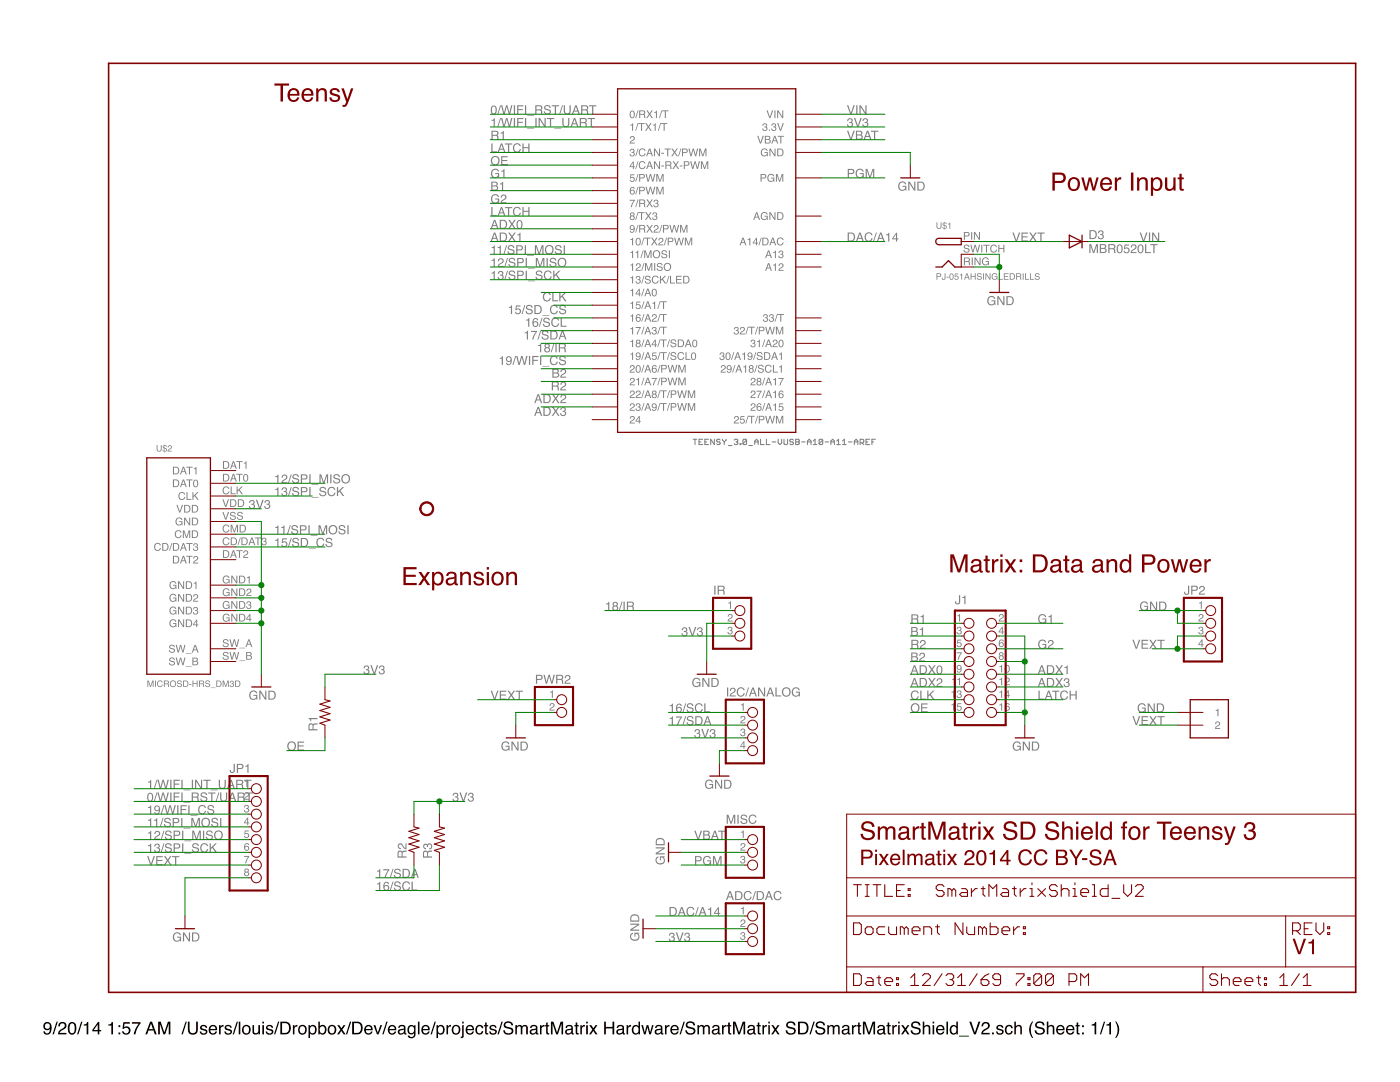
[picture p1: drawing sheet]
<svg xmlns="http://www.w3.org/2000/svg" width="279mm" height="216mm" viewBox="0 0 279 216" stroke-linecap="round" stroke-linejoin="round" font-family="sans-serif">
<path d="M8.8 204.2a.89 .89 0 0 1 1.1-.1 .89 .89 0 0 1 .4 1 1.04 1.04 0 0 1-1.3 1.3l-.3-.6h.3a.49 .49 0 0 0 .6 .4 .49 .49 0 0 0 .3-.6l.1-.3a.8 .8 0 0 1-1.2 0 .8 .8 0 0 1 0-1.1zM9 204.7a.52 .52 0 0 0 1 0 .52 .52 0 0 0-1 0zM11.3 203.9h.2l-.8 2.5h-.2zM11.9 204.1a.81 .81 0 0 1 1.3 .2 .81 .81 0 0 1-.6 1.2l-.5 .3-.2 .3h1.4v.3h-1.7a1.39 1.39 0 0 1 1.1-1.3 .5 .5 0 0 0 .2-.6 .5 .5 0 0 0-.7-.3 .5 .5 0 0 0-.3 .6h-.3zM13.9 204.1a.91 .91 0 0 1 1.1 .1 .91 .91 0 0 1 .2 1 .9 .9 0 0 1-.3 1.1 .9 .9 0 0 1-1.2-.2 1.91 1.91 0 0 1 .2-2zM14.1 204.3a1.65 1.65 0 0 0 .1 1.8l.3 .1a1.49 1.49 0 0 0 .1-2zM16.2 203.9h.3l-.8 2.5h-.3zM16.7 204.4l.5-.1 .2-.4h.2v2.5h-.3v-1.8h-.6zM19.5 204.4l-.8 1.1h.8zM19.6 203.9h.2v1.6h.4v.3h-.4v.6h-.3v-.6h-1.1v-.3zM21.6 204.4l.5-.1 .2-.4h.2v2.5h-.3v-1.8h-.6zM23.6 204.6h.4v.3h-.4zM23.6 206h.4v.4h-.4zM24.6 204h1.3v.3h-1l-.1 .7a.85 .85 0 0 1 1.2 .4 .85 .85 0 0 1-.6 1.1 .85 .85 0 0 1-1.1-.7h.4a.55 .55 0 0 0 .8 .2 .55 .55 0 0 0 .1-.8 .55 .55 0 0 0-.9 .1h-.3zM26.3 204h1.7v.2l-.7 1.3-.3 .9h-.3l.2-.7 .8-1.4h-1.4zM30.1 204.2l-.4 1.2h.8zM30 203.9h.3l1 2.5h-.4l-.3-.8h-1l-.2 .8h-.4zM31.6 203.9h.5l.7 2.1 .7-2.1h.5v2.5h-.3v-2.1l-.7 2.1h-.4l-.7-2.1v2.1h-.3zM37 203.9h.3l-.8 2.5h-.3zM37.5 203.9h.3v1.5a.65 .65 0 0 0 .7 .8 .65 .65 0 0 0 .6-.8v-1.5h.4v1.4a1.01 1.01 0 0 1-1 1.2 1.01 1.01 0 0 1-1-1.2zM40.1 204.7a.74 .74 0 0 1 1.2 .4h-.3a.39 .39 0 0 0-.4-.3 .39 .39 0 0 0-.3 .3l.1 .1a.79 .79 0 0 1 1 .8 .8 .8 0 0 1-.9 .5 .8 .8 0 0 1-.6-.7h.3a.45 .45 0 0 0 .4 .4 .45 .45 0 0 0 .5-.4l-.1-.1a.93 .93 0 0 1-1.1-.8zM41.9 204.8a.85 .85 0 0 1 1-.2 .85 .85 0 0 1 .4 1h-1.3a.53 .53 0 0 0 .4 .6 .53 .53 0 0 0 .6-.4h.3a.9 .9 0 0 1-1.3 .6 .9 .9 0 0 1-.2-1.4zM42.1 204.9l-.1 .4h1l-.1-.3-.2-.2zM43.7 204.5h.3v.4l.3-.4h.3v.3a.5 .5 0 0 0-.6 .5v1.1h-.3zM45 204.7a.74 .74 0 0 1 1.2 .4h-.3a.39 .39 0 0 0-.4-.3 .39 .39 0 0 0-.3 .3l.1 .1a.79 .79 0 0 1 1 .8 .8 .8 0 0 1-.8 .5 .8 .8 0 0 1-.7-.7h.3a.45 .45 0 0 0 .4 .4 .45 .45 0 0 0 .5-.4l-.1-.1a.93 .93 0 0 1-1.1-.8zM47.2 203.9h.3l-.8 2.5h-.3zM47.6 203.9h.4v2.5h-.4zM48.9 204.9a.7 .7 0 0 0-.3 .9 .7 .7 0 0 0 .9 .3 .7 .7 0 0 0 .2-.9 .7 .7 0 0 0-.8-.3zM48.5 204.8a.94 .94 0 0 1 1.6 .6 .94 .94 0 0 1-1.4 .9l-.4-.5v-.6zM50.4 204.5h.3v1.3a.42 .42 0 0 0 .5 .4 .42 .42 0 0 0 .3-.5l.1-1.2h.3v1.9h-.3v-.3a.64 .64 0 0 1-.7 .3 .64 .64 0 0 1-.5-.6zM52.4 204.6h.3v1.8h-.3zM52.4 203.9h.3v.3h-.3zM53.3 204.7a.74 .74 0 0 1 1.2 .4h-.3a.39 .39 0 0 0-.4-.3 .39 .39 0 0 0-.4 .3l.2 .1a.79 .79 0 0 1 .9 .8 .8 .8 0 0 1-.8 .5 .8 .8 0 0 1-.7-.7h.3a.45 .45 0 0 0 .5 .4 .45 .45 0 0 0 .4-.4l-.1-.1a.93 .93 0 0 1-1-.8zM55.5 203.9h.2l-.8 2.5h-.2zM56.3 204.2v1.9h.6a.99 .99 0 0 0 .8-1 .99 .99 0 0 0-.8-.9zM55.9 203.9h1.1a1.29 1.29 0 0 1 1 1.2 1.29 1.29 0 0 1-1 1.3h-1.1zM58.5 204.5h.2v.4l.4-.4h.3v.3a.5 .5 0 0 0-.6 .5v1.1h-.3zM60 204.9a.7 .7 0 0 0-.2 .9 .7 .7 0 0 0 .9 .3 .7 .7 0 0 0 .2-.9 .7 .7 0 0 0-.9-.3zM59.7 204.8a.94 .94 0 0 1 1.6 .6 .94 .94 0 0 1-1.4 .9l-.4-.5v-.6zM62 204.9a.71 .71 0 0 0-.1 .8 .71 .71 0 0 0 .7 .4 .72 .72 0 0 0 .3-.8 .72 .72 0 0 0-.7-.5zM61.6 204.6h.3v.2a.75 .75 0 0 1 .9-.2 .75 .75 0 0 1 .4 .8 .78 .78 0 0 1-.4 .9 .78 .78 0 0 1-.9-.1v.9h-.3zM63.5 203.9h.3v.9a.81 .81 0 0 1 1.1-.1 .81 .81 0 0 1 .2 1 .73 .73 0 0 1-.5 .7 .73 .73 0 0 1-.8-.2v.2h-.3zM64 204.9a.64 .64 0 0 0-.2 .9 .64 .64 0 0 0 .9 .2 .65 .65 0 0 0 .1-.9 .65 .65 0 0 0-.8-.2zM65.9 204.9a.7 .7 0 0 0-.2 .9 .7 .7 0 0 0 .9 .3 .7 .7 0 0 0 .2-.9 .7 .7 0 0 0-.9-.3zM65.6 204.8a.94 .94 0 0 1 1.6 .6 .94 .94 0 0 1-1.4 .9l-.4-.5v-.6zM67.3 204.5h.4l.4 .7 .5-.7 .3 .1-.6 .8 .7 1h-.4l-.5-.7-.4 .7h-.4l.6-1zM69.8 203.9h.3l-.8 2.5h-.3zM70.6 204.2v1.9h.6a.99 .99 0 0 0 .8-1 .99 .99 0 0 0-.8-.9zM70.3 203.9h1a1.29 1.29 0 0 1 1.1 1.2 1.29 1.29 0 0 1-1.1 1.3h-1zM72.9 204.8a.85 .85 0 0 1 1.1-.2 .85 .85 0 0 1 .4 1h-1.4a.53 .53 0 0 0 .4 .6 .53 .53 0 0 0 .6-.4h.3a.9 .9 0 0 1-1.2 .6 .9 .9 0 0 1-.3-1.4zM73.2 204.9l-.2 .4h1.1l-.1-.3-.3-.2zM74.5 204.5h.4l.5 1.6 .5-1.6h.4l-.7 1.9h-.4zM77.1 203.9h.3l-.8 2.5h-.3zM77.6 204.8a.85 .85 0 0 1 1.1-.2 .85 .85 0 0 1 .4 1h-1.4a.53 .53 0 0 0 .4 .6 .53 .53 0 0 0 .7-.4h.3a.9 .9 0 0 1-1.3 .6 .9 .9 0 0 1-.3-1.4zM77.9 204.9l-.2 .4h1.1l-.1-.3-.3-.2zM79.7 205.8a.44 .44 0 0 0 .6 .4 .44 .44 0 0 0 .2-.7zM79.6 204.7a.8 .8 0 0 1 1.3 .3v1.1l.2 .1v.2h-.3l-.2-.2a.63 .63 0 0 1-.9 .2 .63 .63 0 0 1-.2-.9l1.1-.3a.42 .42 0 0 0-.4-.5 .42 .42 0 0 0-.4 .4h-.3zM81.5 204.8l.6-.3 .5 .3v-.2h.3v1.6a.81 .81 0 0 1-.6 1 .81 .81 0 0 1-.9-.6h.3a.53 .53 0 0 0 .7 .3 .53 .53 0 0 0 .2-.8 .8 .8 0 0 1-1 .2 .8 .8 0 0 1-.3-1.1zM81.8 204.9a.65 .65 0 0 0-.2 .9 .65 .65 0 0 0 .9 .2 .64 .64 0 0 0 .1-.8 .64 .64 0 0 0-.8-.3zM83.4 203.9h.3v2.5h-.3zM84.3 204.8a.85 .85 0 0 1 1.1-.2 .85 .85 0 0 1 .4 1h-1.4a.53 .53 0 0 0 .4 .6 .53 .53 0 0 0 .6-.4h.3a.9 .9 0 0 1-1.2 .6 .9 .9 0 0 1-.3-1.4zM84.6 204.9l-.2 .4h1v-.3l-.3-.2zM86.7 203.9h.3l-.8 2.5h-.3zM87.6 204.9a.71 .71 0 0 0-.2 .8 .71 .71 0 0 0 .7 .4 .72 .72 0 0 0 .3-.8 .72 .72 0 0 0-.7-.5zM87.1 204.6h.3v.2a.75 .75 0 0 1 .9-.2 .75 .75 0 0 1 .4 .8 .78 .78 0 0 1-.3 .9 .78 .78 0 0 1-1-.1v.9h-.3zM89.1 204.5h.3v.4l.3-.4h.3v.3a.5 .5 0 0 0-.6 .5v1.1h-.3zM90.7 204.9a.7 .7 0 0 0-.2 .9 .7 .7 0 0 0 .8 .3 .7 .7 0 0 0 .2-.9 .7 .7 0 0 0-.8-.3zM90.4 204.8a.94 .94 0 0 1 1.5 .6 .94 .94 0 0 1-1.4 .9l-.3-.5v-.6zM92.2 203.9h.4v.3h-.4zM92.2 204.6h.4v2.1a.47 .47 0 0 1-.7 .4v-.2l.3-.1zM93.2 204.8a.85 .85 0 0 1 1-.2 .85 .85 0 0 1 .4 1h-1.3a.53 .53 0 0 0 .3 .6 .53 .53 0 0 0 .7-.4h.3a.9 .9 0 0 1-1.3 .6 .9 .9 0 0 1-.3-1.4zM93.4 204.9l-.1 .4h1l-.1-.3-.2-.2zM95.1 204.8a.76 .76 0 0 1 .8-.3 .76 .76 0 0 1 .5 .7h-.3a.51 .51 0 0 0-.6-.4 .51 .51 0 0 0-.3 .7 .49 .49 0 0 0 .4 .7 .49 .49 0 0 0 .5-.5h.3a.83 .83 0 0 1-1 .7 .83 .83 0 0 1-.5-1.2zM96.8 204h.3v.5h.3v.3h-.3v1.2l.3 .2v.2a.44 .44 0 0 1-.6-.4v-1.2h-.2v-.3h.2zM97.9 204.7a.74 .74 0 0 1 1.2 .4h-.3a.39 .39 0 0 0-.4-.3 .39 .39 0 0 0-.4 .3l.2 .1a.79 .79 0 0 1 .9 .8 .8 .8 0 0 1-.8 .5 .8 .8 0 0 1-.7-.7h.3a.45 .45 0 0 0 .5 .4 .45 .45 0 0 0 .4-.4l-.1-.1a.93 .93 0 0 1-1-.8zM100.1 203.9h.2l-.8 2.5h-.2zM100.8 204a1 1 0 0 1 1.6 .6h-.3a.59 .59 0 0 0-.7-.5 .59 .59 0 0 0-.5 .6l.1 .1a2.08 2.08 0 0 1 1.4 .7 1.02 1.02 0 0 1-.7 1 1.02 1.02 0 0 1-1.2-.5l-.1-.4h.4a.71 .71 0 0 0 .6 .6 .71 .71 0 0 0 .7-.5l-.1-.3a2.06 2.06 0 0 1-1.5-.6v-.4zM102.8 204.5h.4v.3a.6 .6 0 0 1 1 0 .62 .62 0 0 1 .7-.3 .62 .62 0 0 1 .4 .7v1.2h-.3v-1.3a.4 .4 0 0 0-.5-.3 .4 .4 0 0 0-.3 .5v1.1h-.3v-1.2a.42 .42 0 0 0-.5-.4 .42 .42 0 0 0-.2 .6v1h-.4zM106.1 205.8a.44 .44 0 0 0 .5 .4 .44 .44 0 0 0 .3-.7zM105.9 204.7a.8 .8 0 0 1 1.3 .3l.1 1.1 .2 .1v.2h-.4l-.1-.2a.63 .63 0 0 1-.9 .2 .63 .63 0 0 1-.2-.9l1-.3a.42 .42 0 0 0-.4-.5 .42 .42 0 0 0-.4 .4h-.3zM107.8 204.5h.3v.4l.3-.4h.3v.3a.5 .5 0 0 0-.6 .5v1.1h-.3zM109 204h.3v.5h.3v.3h-.3v1.2l.3 .2v.2a.44 .44 0 0 1-.6-.4v-1.2h-.3v-.3h.3zM109.9 203.9h.5l.8 2.1 .7-2.1h.5v2.5h-.3v-2.1l-.8 2.1h-.3l-.7-2.1v2.1h-.4zM113.1 205.8a.44 .44 0 0 0 .6 .4 .44 .44 0 0 0 .2-.7zM113 204.7a.8 .8 0 0 1 1.3 .3v1.1l.2 .1v.2h-.3l-.2-.2a.63 .63 0 0 1-.9 .2 .63 .63 0 0 1-.2-.9l1.1-.3a.42 .42 0 0 0-.4-.5 .42 .42 0 0 0-.4 .4h-.3zM114.9 204h.3v.5h.3v.3h-.3v1.2l.3 .2v.2a.44 .44 0 0 1-.6-.4v-1.2h-.3v-.3h.3zM115.8 204.5h.3v.4l.3-.4h.3v.3a.5 .5 0 0 0-.6 .5v1.1h-.3zM117 204.6h.3v1.8h-.3zM117 203.9h.3v.3h-.3zM117.6 204.5h.4l.4 .7 .5-.7 .3 .1-.6 .8 .7 1h-.4l-.5-.7-.4 .7h-.4l.6-1zM120.6 203.9h.3v1h1.3v-1h.4v2.5h-.4v-1.2h-1.3v1.2h-.3zM123.3 205.8a.44 .44 0 0 0 .6 .4 .44 .44 0 0 0 .3-.7zM123.2 204.7a.8 .8 0 0 1 1.3 .3v1.1l.2 .1v.2h-.3l-.2-.2a.63 .63 0 0 1-.9 .2 .63 .63 0 0 1-.2-.9l1.1-.3a.42 .42 0 0 0-.4-.5 .42 .42 0 0 0-.4 .4h-.3zM125 204.5h.3v.4l.4-.4h.2v.3a.5 .5 0 0 0-.5 .5v1.1h-.4zM126.6 205a.69 .69 0 0 0-.2 .8 .69 .69 0 0 0 .7 .3 .73 .73 0 0 0 .4-.8 .73 .73 0 0 0-.7-.5zM126.4 204.6l.7-.1 .3 .3v-.9h.3v2.5h-.3v-.3a.8 .8 0 0 1-1 .2 .8 .8 0 0 1-.3-1zM128 204.5h.3l.4 1.5 .3-1.5h.4l.4 1.5 .3-1.5h.3l-.5 1.9h-.3l-.4-1.4-.4 1.4h-.3zM131 205.8a.44 .44 0 0 0 .6 .4 .44 .44 0 0 0 .2-.7zM130.8 204.7a.8 .8 0 0 1 1.4 .3v1.1l.2 .1v.2h-.4l-.1-.2a.63 .63 0 0 1-.9 .2 .63 .63 0 0 1-.2-.9l1.1-.3a.42 .42 0 0 0-.4-.5 .42 .42 0 0 0-.5 .4h-.3zM132.7 204.5h.3v.4l.3-.4h.3v.3a.5 .5 0 0 0-.6 .5v1.1h-.3zM134 204.8a.85 .85 0 0 1 1-.2 .85 .85 0 0 1 .5 1h-1.4a.53 .53 0 0 0 .4 .6 .53 .53 0 0 0 .6-.4h.3a.9 .9 0 0 1-1.2 .6 .9 .9 0 0 1-.3-1.4zM134.3 204.9l-.2 .4h1v-.3l-.3-.2zM136.4 203.9h.3l-.8 2.5h-.3zM137.1 204a1 1 0 0 1 1.6 .6h-.3a.59 .59 0 0 0-.6-.5 .59 .59 0 0 0-.6 .6l.1 .1a2.08 2.08 0 0 1 1.5 .7 1.02 1.02 0 0 1-.8 1 1.02 1.02 0 0 1-1.1-.5l-.1-.4h.3a.71 .71 0 0 0 .6 .6 .71 .71 0 0 0 .8-.5l-.2-.3a2.06 2.06 0 0 1-1.4-.6v-.4zM139.2 204.5h.3v.3a.6 .6 0 0 1 1 0 .62 .62 0 0 1 .7-.3 .62 .62 0 0 1 .5 .7v1.2h-.4v-1.3a.4 .4 0 0 0-.4-.3 .4 .4 0 0 0-.3 .5v1.1h-.3v-1.2a.42 .42 0 0 0-.6-.4 .42 .42 0 0 0-.2 .6v1h-.3zM142.4 205.8a.44 .44 0 0 0 .6 .4 .44 .44 0 0 0 .2-.7zM142.2 204.7a.8 .8 0 0 1 1.4 .3v1.1l.2 .1v.2h-.4l-.1-.2a.63 .63 0 0 1-.9 .2 .63 .63 0 0 1-.2-.9l1.1-.3a.42 .42 0 0 0-.4-.5 .42 .42 0 0 0-.5 .4h-.3zM144.1 204.5h.3v.4l.3-.4h.3v.3a.5 .5 0 0 0-.6 .5v1.1h-.3zM145.3 204h.3v.5h.3v.3h-.3v1.2l.3 .2v.2a.44 .44 0 0 1-.6-.4v-1.2h-.2v-.3h.2zM146.3 203.9h.5l.7 2.1 .7-2.1h.5v2.5h-.3v-2.1l-.7 2.1h-.4l-.7-2.1v2.1h-.3zM149.5 205.8a.44 .44 0 0 0 .5 .4 .44 .44 0 0 0 .3-.7zM149.3 204.7a.8 .8 0 0 1 1.4 .3v1.1l.2 .1v.2h-.4l-.1-.2a.63 .63 0 0 1-.9 .2 .63 .63 0 0 1-.2-.9l1-.3a.42 .42 0 0 0-.4-.5 .42 .42 0 0 0-.4 .4h-.3zM151.2 204h.3v.5h.3v.3h-.3v1.2l.3 .2v.2a.44 .44 0 0 1-.6-.4v-1.2h-.2v-.3h.2zM152.2 204.5h.2v.4l.4-.4h.3v.3a.5 .5 0 0 0-.6 .5v1.1h-.3zM153.3 204.6h.3v1.8h-.3zM153.3 203.9h.3v.3h-.3zM153.9 204.5h.4l.5 .7 .4-.7 .4 .1-.7 .8 .7 1h-.4l-.5-.7-.4 .7h-.4l.6-1zM157.1 204a1 1 0 0 1 1.6 .6h-.3a.59 .59 0 0 0-.6-.5 .59 .59 0 0 0-.6 .6l.2 .1a2.08 2.08 0 0 1 1.4 .7 1.02 1.02 0 0 1-.7 1 1.02 1.02 0 0 1-1.2-.5l-.1-.4h.3a.71 .71 0 0 0 .6 .6 .71 .71 0 0 0 .8-.5l-.1-.3a2.06 2.06 0 0 1-1.5-.6v-.4zM159.6 204.2v1.9h.6a.99 .99 0 0 0 .8-1 .99 .99 0 0 0-.8-.9zM159.3 203.9h1a1.29 1.29 0 0 1 1.1 1.2 1.29 1.29 0 0 1-1.1 1.3h-1zM162.3 203.9h.3l-.8 2.5h-.3zM163 204a1 1 0 0 1 1.6 .6h-.3a.59 .59 0 0 0-.6-.5 .59 .59 0 0 0-.6 .6l.2 .1a2.08 2.08 0 0 1 1.4 .7 1.02 1.02 0 0 1-.7 1 1.02 1.02 0 0 1-1.2-.5l-.1-.4h.3a.71 .71 0 0 0 .6 .6 .71 .71 0 0 0 .8-.5l-.2-.3a2.06 2.06 0 0 1-1.4-.6v-.4zM165.1 204.5h.3v.3a.6 .6 0 0 1 1.1 0 .62 .62 0 0 1 .7-.3 .62 .62 0 0 1 .4 .7v1.2h-.3v-1.3a.4 .4 0 0 0-.5-.3 .4 .4 0 0 0-.3 .5v1.1h-.3v-1.2a.42 .42 0 0 0-.5-.4 .42 .42 0 0 0-.3 .6v1h-.3zM168.3 205.8a.44 .44 0 0 0 .6 .4 .44 .44 0 0 0 .2-.7zM168.2 204.7a.8 .8 0 0 1 1.3 .3v1.1l.2 .1v.2h-.3l-.2-.2a.63 .63 0 0 1-.9 .2 .63 .63 0 0 1-.2-.9l1.1-.3a.42 .42 0 0 0-.4-.5 .42 .42 0 0 0-.5 .4h-.2zM170 204.5h.3v.4l.3-.4h.3v.3a.5 .5 0 0 0-.6 .5v1.1h-.3zM171.3 204h.3v.5h.3v.3h-.3v1.2l.3 .2v.2a.44 .44 0 0 1-.6-.4v-1.2h-.3v-.3h.3zM172.2 203.9h.5l.7 2.1 .8-2.1h.4v2.5h-.3v-2.1l-.7 2.1h-.3l-.8-2.1v2.1h-.3zM175.4 205.8a.44 .44 0 0 0 .6 .4 .44 .44 0 0 0 .2-.7zM175.2 204.7a.8 .8 0 0 1 1.4 .3v1.1l.2 .1v.2h-.4l-.1-.2a.63 .63 0 0 1-.9 .2 .63 .63 0 0 1-.2-.9l1.1-.3a.42 .42 0 0 0-.4-.5 .42 .42 0 0 0-.5 .4h-.3zM177.1 204h.4v.5h.3v.3h-.3v1.2l.3 .2v.2a.44 .44 0 0 1-.7-.4v-1.2h-.2v-.3h.2zM178.1 204.5h.3v.4l.3-.4h.3v.3a.5 .5 0 0 0-.6 .5v1.1h-.3zM179.2 204.6h.4v1.8h-.4zM179.2 203.9h.4v.3h-.4zM179.9 204.5h.4l.4 .7 .4-.7 .4 .1-.6 .8 .6 1h-.4l-.4-.7-.5 .7h-.4l.7-1zM182.1 204a1 1 0 0 1 1.6 .6h-.3a.59 .59 0 0 0-.7-.5 .59 .59 0 0 0-.5 .6l.1 .1a2.08 2.08 0 0 1 1.4 .7 1.02 1.02 0 0 1-.7 1 1.02 1.02 0 0 1-1.1-.5l-.2-.4h.4a.71 .71 0 0 0 .6 .6 .71 .71 0 0 0 .7-.5l-.1-.3a2.06 2.06 0 0 1-1.4-.6v-.4zM184.2 203.9h.3v.9a.65 .65 0 0 1 .7-.3 .65 .65 0 0 1 .5 .7v1.2h-.4v-1.2a.46 .46 0 0 0-.5-.4 .46 .46 0 0 0-.3 .6v1h-.3zM186.1 204.6h.3v1.8h-.3zM186.1 203.9h.3v.3h-.3zM187 204.8a.85 .85 0 0 1 1.1-.2 .85 .85 0 0 1 .4 1h-1.4a.53 .53 0 0 0 .4 .6 .53 .53 0 0 0 .7-.4h.3a.9 .9 0 0 1-1.3 .6 .9 .9 0 0 1-.3-1.4zM187.3 204.9l-.2 .4h1.1l-.1-.3-.3-.2zM188.9 203.9h.3v2.5h-.3zM190 205a.69 .69 0 0 0-.1 .8 .69 .69 0 0 0 .7 .3 .73 .73 0 0 0 .3-.8 .73 .73 0 0 0-.7-.5zM189.9 204.6l.6-.1 .4 .3v-.9h.3v2.5h-.3v-.3a.8 .8 0 0 1-1.1 .2 .8 .8 0 0 1-.3-1zM191.4 206.7h2v.1h-2zM193.4 203.9h.4l.8 2.1 .7-2.1h.4l-1 2.5h-.3zM196.2 204.1a.81 .81 0 0 1 1.2 .2 .81 .81 0 0 1-.5 1.2l-.5 .3-.2 .3h1.3v.3h-1.7a1.39 1.39 0 0 1 1.1-1.3 .5 .5 0 0 0 .2-.6 .5 .5 0 0 0-.6-.3 .5 .5 0 0 0-.3 .6h-.3zM198 206h.3v.4h-.3zM199 204.7a.74 .74 0 0 1 1.2 .4h-.3a.39 .39 0 0 0-.4-.3 .39 .39 0 0 0-.3 .3l.2 .1a.79 .79 0 0 1 .9 .8 .8 .8 0 0 1-.8 .5 .8 .8 0 0 1-.7-.7h.3a.45 .45 0 0 0 .4 .4 .45 .45 0 0 0 .5-.4l-.1-.1a.93 .93 0 0 1-1-.8zM200.8 204.8a.76 .76 0 0 1 .8-.3 .76 .76 0 0 1 .5 .7h-.3a.51 .51 0 0 0-.7-.4 .51 .51 0 0 0-.2 .7 .49 .49 0 0 0 .3 .7 .49 .49 0 0 0 .6-.5h.3a.83 .83 0 0 1-1.1 .7 .83 .83 0 0 1-.4-1.2zM202.4 203.9h.3v.9a.65 .65 0 0 1 .8-.3 .65 .65 0 0 1 .4 .7v1.2h-.3v-1.2a.46 .46 0 0 0-.5-.4 .46 .46 0 0 0-.4 .6v1h-.3zM206 203.8h.2a3.1 3.1 0 0 0 0 3.3h-.2a2.6 2.6 0 0 1 0-3.3zM206.8 204a1 1 0 0 1 1.6 .6h-.3a.59 .59 0 0 0-.6-.5 .59 .59 0 0 0-.6 .6l.2 .1a2.08 2.08 0 0 1 1.4 .7 1.02 1.02 0 0 1-.7 1 1.02 1.02 0 0 1-1.2-.5l-.1-.4h.3a.71 .71 0 0 0 .6 .6 .71 .71 0 0 0 .8-.5l-.1-.3a2.06 2.06 0 0 1-1.5-.6v-.4zM208.9 203.9h.3v.9a.65 .65 0 0 1 .8-.3 .65 .65 0 0 1 .4 .7v1.2h-.3v-1.2a.46 .46 0 0 0-.6-.4 .46 .46 0 0 0-.3 .6v1h-.3zM211 204.8a.85 .85 0 0 1 1-.2 .85 .85 0 0 1 .5 1h-1.4a.53 .53 0 0 0 .4 .6 .53 .53 0 0 0 .6-.4h.3a.9 .9 0 0 1-1.3 .6 .9 .9 0 0 1-.2-1.4zM211.3 204.9l-.2 .4h1v-.3l-.3-.2zM213 204.8a.85 .85 0 0 1 1-.2 .85 .85 0 0 1 .4 1h-1.3a.53 .53 0 0 0 .4 .6 .53 .53 0 0 0 .6-.4h.3a.9 .9 0 0 1-1.3 .6 .9 .9 0 0 1-.3-1.4zM213.2 204.9l-.1 .4h1l-.1-.3-.2-.2zM214.9 204h.3v.5h.3v.3h-.3v1.2l.3 .2v.2a.44 .44 0 0 1-.6-.4v-1.2h-.3v-.3h.3zM216 204.6h.3v.3h-.3zM216 206h.3v.4h-.3zM217.9 204.4l.4-.1 .2-.4h.3v2.5h-.4v-1.8h-.5zM220.3 203.9h.3l-.8 2.5h-.3zM220.8 204.4l.5-.1 .2-.4h.2v2.5h-.3v-1.8h-.6zM222.6 203.8h.2l.3 .5a2.54 2.54 0 0 1-.3 2.8h-.2a3.1 3.1 0 0 0 0-3.3z" fill-rule="evenodd" fill="#000"/>
<g fill="#808080">
<path d="M197.3 59.3a.8 .8 0 0 1 1.3 .3h-.2a.62 .62 0 0 0-.9-.3 .62 .62 0 0 0-.2 .9 .57 .57 0 0 0 .6 .5 .57 .57 0 0 0 .5-.6h-.5v-.2h.8v1h-.2l-.1-.2a.88 .88 0 0 1-1.2 0 .88 .88 0 0 1-.1-1.2zM199 59.1h.3l.9 1.4v-1.4h.3v1.8h-.3l-.9-1.5v1.5h-.3zM201.1 59.3v1.4h.4a.7 .7 0 0 0 .6-.7 .7 .7 0 0 0-.6-.7zM200.8 59.1h.8a.91 .91 0 0 1 .7 .9 .91 .91 0 0 1-.7 .9h-.8z" fill-rule="evenodd"/>
<path d="M202.3 148.2a.8 .8 0 0 1 1.4 .3h-.2a.62 .62 0 0 0-.9-.3 .62 .62 0 0 0-.2 .9 .57 .57 0 0 0 .6 .5 .57 .57 0 0 0 .5-.6h-.5v-.2h.7v1h-.1l-.1-.3a.88 .88 0 0 1-1.2 .1 .88 .88 0 0 1-.1-1.2zM204.1 148h.3l.9 1.4v-1.4h.2v1.8h-.2l-1-1.5v1.5h-.2zM206.2 148.2v1.4h.4a.7 .7 0 0 0 .6-.7 .7 .7 0 0 0-.6-.7zM205.9 148h.8a.91 .91 0 0 1 .7 .9 .91 .91 0 0 1-.7 .9h-.8z" fill-rule="evenodd"/>
<path d="M29.4 135.8h.3l.3 1.1 .4-1.1h.2v1.3h-.1v-1.1l-.4 1.1h-.1l-.4-1.1v1.1h-.2zM30.9 135.8h.2v1.3h-.2zM31.5 136l.3-.2h.4l.3 .4-.3-.2a.47 .47 0 0 0-.7 .4 .47 .47 0 0 0 .7 .4l.1-.2h.2a.61 .61 0 0 1-.9 .4 .61 .61 0 0 1-.2-.9zM32.9 135.9v.5h.4a.22 .22 0 0 0 .2-.2 .22 .22 0 0 0-.2-.3zM32.7 135.8h.6a.35 .35 0 0 1 .4 .2 .35 .35 0 0 1-.2 .4l.3 .7h-.2l-.1-.5-.2-.1h-.4v.6h-.2zM33.9 136.4a.66 .66 0 0 1 1.3 0 .66 .66 0 0 1-1.3 0zM34.1 136.4a.5 .5 0 0 0 1 0 .5 .5 0 0 0-1 0zM35.5 135.9l.5-.1 .2 .2 .1 .2h-.2a.3 .3 0 0 0-.3-.3 .3 .3 0 0 0-.3 .3l.1 .1a.51 .51 0 0 1 .5 .1 .51 .51 0 0 1 .1 .6l-.4 .1a.44 .44 0 0 1-.5-.4h.2a.34 .34 0 0 0 .3 .3 .34 .34 0 0 0 .3-.3v-.1a.53 .53 0 0 1-.5-.2 .53 .53 0 0 1-.1-.5zM36.7 135.9v1h.4a.51 .51 0 0 0 .3-.5 .51 .51 0 0 0-.4-.5zM36.5 135.8h.6a.64 .64 0 0 1 .5 .6 .64 .64 0 0 1-.5 .7h-.6zM37.8 136.5h.4v.2h-.4zM38.4 135.8h.2v.5h.7v-.5h.1v1.3h-.1v-.6h-.7v.6h-.2zM39.9 135.9v.5h.4a.22 .22 0 0 0 .3-.2 .22 .22 0 0 0-.3-.3zM39.7 135.8h.6a.35 .35 0 0 1 .4 .2 .35 .35 0 0 1-.1 .4l.2 .7h-.2l-.1-.5-.2-.1h-.4v.6h-.2zM41.1 135.9l.5-.1 .3 .2v.2h-.1a.3 .3 0 0 0-.4-.3 .3 .3 0 0 0-.2 .3v.1a.51 .51 0 0 1 .6 .1 .51 .51 0 0 1 0 .6l-.4 .1a.44 .44 0 0 1-.5-.4h.2a.34 .34 0 0 0 .3 .3 .34 .34 0 0 0 .4-.3l-.1-.1a.53 .53 0 0 1-.5-.2 .53 .53 0 0 1-.1-.5zM42 137.2l1 .1zM43.3 135.9v1h.4a.51 .51 0 0 0 .3-.5 .51 .51 0 0 0-.4-.5zM43.2 135.8h.5a.64 .64 0 0 1 .5 .6 .64 .64 0 0 1-.5 .7h-.5zM44.4 135.8h.3l.4 1.1 .3-1.1h.3v1.3h-.2v-1.1l-.4 1.1h-.1l-.4-1.1v1.1h-.2zM45.9 136l.4-.2a.32 .32 0 0 1 .3 .2 .32 .32 0 0 1-.1 .4 .42 .42 0 0 1-.1 .7 .42 .42 0 0 1-.6-.4h.2a.25 .25 0 0 0 .4 .3 .25 .25 0 0 0 0-.5h-.2v-.1a.2 .2 0 0 0 .3-.2 .2 .2 0 0 0-.2-.2l-.3 .2h-.1zM47.1 135.9v1h.4a.51 .51 0 0 0 .3-.5 .51 .51 0 0 0-.4-.5zM46.9 135.8h.5a.64 .64 0 0 1 .6 .6 .64 .64 0 0 1-.6 .7h-.5z" fill-rule="evenodd"/>
<path d="M50 138a.8 .8 0 0 1 1.3 .4h-.2a.62 .62 0 0 0-.9-.3 .62 .62 0 0 0-.2 .8 .57 .57 0 0 0 .6 .5 .57 .57 0 0 0 .5-.5h-.5v-.2h.8v.9h-.2v-.2a.88 .88 0 0 1-1.3 0 .88 .88 0 0 1-.1-1.2zM51.7 137.8h.3l.9 1.5v-1.5h.3v1.8h-.3l-.9-1.4v1.4h-.3zM53.8 138v1.4h.4a.7 .7 0 0 0 .6-.7 .7 .7 0 0 0-.6-.7zM53.6 137.8h.7a.91 .91 0 0 1 .7 .9 .91 .91 0 0 1-.7 .9h-.7z" fill-rule="evenodd"/>
<path d="M34.7 186.3a.8 .8 0 0 1 1.4 .3h-.2a.62 .62 0 0 0-.9-.3 .62 .62 0 0 0-.2 .9 .57 .57 0 0 0 .6 .5 .57 .57 0 0 0 .5-.6h-.6v-.2h.8v1h-.1l-.1-.3a.88 .88 0 0 1-1.2 .1 .88 .88 0 0 1-.1-1.2zM36.5 186.1h.3l.9 1.4v-1.4h.2v1.8h-.2l-1-1.5v1.5h-.2zM38.6 186.3v1.3h.4a.7 .7 0 0 0 .6-.6 .7 .7 0 0 0-.6-.7zM38.3 186.1h.7a.91 .91 0 0 1 .8 .9 .91 .91 0 0 1-.8 .9h-.7z" fill-rule="evenodd"/>
<path d="M138.4 135.5a.8 .8 0 0 1 1.4 .3h-.3a.62 .62 0 0 0-.8-.3 .62 .62 0 0 0-.3 .9 .57 .57 0 0 0 .6 .5 .57 .57 0 0 0 .6-.6h-.6v-.2h.8v1h-.2v-.3a.88 .88 0 0 1-1.2 .1 .88 .88 0 0 1-.1-1.2zM140.2 135.3h.2l1 1.4v-1.4h.2v1.8h-.3l-.9-1.5v1.5h-.2zM142.2 135.5v1.4h.5a.7 .7 0 0 0 .5-.7 .7 .7 0 0 0-.6-.7zM142 135.3h.7a.91 .91 0 0 1 .8 .9 .91 .91 0 0 1-.8 .9h-.7z" fill-rule="evenodd"/>
<path d="M140.9 155.8a.8 .8 0 0 1 1.4 .3h-.2a.62 .62 0 0 0-.9-.3 .62 .62 0 0 0-.2 .9 .57 .57 0 0 0 .6 .5 .57 .57 0 0 0 .5-.6h-.6v-.2h.8v1h-.1l-.1-.2a.88 .88 0 0 1-1.2 0 .88 .88 0 0 1-.1-1.2zM142.7 155.6h.3l.9 1.4v-1.4h.2v1.8h-.3l-.9-1.5v1.5h-.2zM144.8 155.8v1.4h.4a.7 .7 0 0 0 .5-.7 .7 .7 0 0 0-.5-.7zM144.5 155.6h.7a.91 .91 0 0 1 .8 .9 .91 .91 0 0 1-.8 .9h-.7z" fill-rule="evenodd"/>
<path d="M131 171.1l.4-.2v.2a.62 .62 0 0 0-.3 .9 .62 .62 0 0 0 .9 .2 .57 .57 0 0 0 .5-.6 .57 .57 0 0 0-.6-.5v.5h-.2v-.7h1v.1l-.3 .1a.88 .88 0 0 1 .1 1.2 .88 .88 0 0 1-1.2 .1 .86 .86 0 0 1-.3-1.3zM130.9 169.1h1.8v.2l-1.5 1h1.5v.2h-1.8v-.3l1.4-.9h-1.4zM131.3 167.6l-.2 .2v.6h1.3v-.4a.72 .72 0 0 0-1.1-.4zM131.1 167.4a.97 .97 0 0 1 1.6 .5v.8h-1.8v-1z" fill-rule="evenodd"/>
<path d="M186.9 54.5h.6a.37 .37 0 0 1 .3 .4 .37 .37 0 0 1-.3 .4h-.4v.5h-.2zM187.1 54.7v.4h.3a.22 .22 0 0 0 .3-.2 .22 .22 0 0 0-.3-.2zM188.5 54.5h.2v.9a.37 .37 0 0 1-.4 .4 .37 .37 0 0 1-.3-.4h.1a.21 .21 0 0 0 .1 .3 .21 .21 0 0 0 .3-.2zM188.9 55.2h.4v.2h-.4zM189.6 54.7a.51 .51 0 0 1 .7 0 .51 .51 0 0 1 0 .7 .44 .44 0 0 1-.5 .4 .44 .44 0 0 1-.3-.6zM189.8 54.7a.54 .54 0 0 0-.2 .6 .54 .54 0 0 0 .4 .4 .52 .52 0 0 0 .2-.6 .52 .52 0 0 0-.4-.4zM190.6 54.6h.6v.1h-.5v.4a.43 .43 0 0 1 .6 .2 .43 .43 0 0 1-.3 .6 .43 .43 0 0 1-.5-.4h.1a.27 .27 0 0 0 .4 .1 .27 .27 0 0 0 .1-.4 .27 .27 0 0 0-.5 .1h-.1zM191.6 54.8l.4-.2v1.2h-.1v-.9h-.3zM193 54.7l-.2 .6h.4zM192.9 54.5h.2l.4 1.3h-.1l-.2-.4h-.5l-.1 .4h-.2zM193.7 54.5h.2v.6h.6v-.6h.2v1.3h-.2v-.6h-.6v.6h-.2zM195.1 54.6l.5-.1 .3 .2v.2h-.2a.3 .3 0 0 0-.3-.2 .3 .3 0 0 0-.2 .2v.1a.51 .51 0 0 1 .6 .2 .51 .51 0 0 1 0 .6h-.4a.44 .44 0 0 1-.5-.4h.2a.34 .34 0 0 0 .3 .3 .34 .34 0 0 0 .4-.3l-.1-.1a.53 .53 0 0 1-.5-.1 .53 .53 0 0 1-.1-.6zM196.2 54.5h.2v1.3h-.2zM196.7 54.5h.2l.6 1.1v-1.1h.2v1.3h-.2l-.7-1v1h-.1zM198.1 54.7a.56 .56 0 0 1 .9 .2h-.1a.42 .42 0 0 0-.6-.2 .42 .42 0 0 0-.2 .5 .42 .42 0 0 0 .3 .5 .42 .42 0 0 0 .5-.4h-.4v-.2h.6v.7l-.2-.2a.64 .64 0 0 1-.9 0 .64 .64 0 0 1 .1-.9zM199.3 54.5h.2v1.2h.6v.1h-.8zM200.3 54.5h1v.2h-.8v.4h.7v.1h-.7v.5h.8v.1h-1zM201.7 54.7v1h.4a.51 .51 0 0 0 .3-.6 .51 .51 0 0 0-.4-.4zM201.5 54.5h.5a.64 .64 0 0 1 .6 .7 .64 .64 0 0 1-.6 .6h-.5zM203 54.7v.4h.4a.22 .22 0 0 0 .2-.2 .22 .22 0 0 0-.2-.2zM202.8 54.5h.6a.35 .35 0 0 1 .4 .3 .35 .35 0 0 1-.2 .4l.3 .6h-.2l-.1-.5h-.2h-.4v.5h-.2zM204.1 54.5h.2v1.3h-.2zM204.6 54.5h.1v1.2h.7v.1h-.8zM205.6 54.5h.1v1.2h.7v.1h-.8zM206.7 54.6l.5-.1 .2 .2 .1 .2h-.2a.3 .3 0 0 0-.3-.2 .3 .3 0 0 0-.3 .2l.1 .1a.51 .51 0 0 1 .5 .2 .51 .51 0 0 1 .1 .6h-.4a.44 .44 0 0 1-.5-.4h.2a.34 .34 0 0 0 .3 .3 .34 .34 0 0 0 .3-.3v-.1a.53 .53 0 0 1-.6-.1 .53 .53 0 0 1 0-.6z" fill-rule="evenodd"/>
<path d="M217.4 48.7h.4l.5 1.5 .5-1.5h.3v1.8h-.2v-1.5l-.5 1.5h-.3l-.5-1.5v1.5h-.2zM219.7 48.9v.6h.5a.29 .29 0 0 0 .3-.3 .29 .29 0 0 0-.3-.3zM219.7 49.7v.6l.9-.1v-.2l-.2-.3zM219.5 48.7h.8a.44 .44 0 0 1 .5 .3 .44 .44 0 0 1-.3 .5 .51 .51 0 0 1 .3 .7 .51 .51 0 0 1-.6 .3h-.7zM221.4 48.9v.6h.6a.31 .31 0 0 0 .4-.3 .31 .31 0 0 0-.4-.3zM221.2 48.7h.8a.49 .49 0 0 1 .6 .3 .49 .49 0 0 1-.2 .6l.2 .2 .1 .7h-.3l-.1-.6-.3-.2h-.6v.8h-.2zM223 48.9a.63 .63 0 0 1 .8 0 .63 .63 0 0 1 .3 .7 .65 .65 0 0 1-.6 .9 .65 .65 0 0 1-.7-.8zM223.3 49a.96 .96 0 0 0 .1 1.3 .85 .85 0 0 0 .1-1.3zM224.4 48.8h.9v.2h-.7l-.1 .5a.61 .61 0 0 1 .9 .3 .61 .61 0 0 1-.4 .8 .61 .61 0 0 1-.8-.5h.3a.38 .38 0 0 0 .5 .1 .38 .38 0 0 0 .1-.6 .38 .38 0 0 0-.6 .1h-.2zM225.9 48.9a.6 .6 0 0 1 .9 .2 .6 .6 0 0 1-.6 .8l-.3 .4h.9v.2h-1.2a1.47 1.47 0 0 1 1-1.1 .35 .35 0 0 0-.4-.5 .35 .35 0 0 0-.3 .5h-.2zM227.2 48.9a.63 .63 0 0 1 .8 0 .63 .63 0 0 1 .2 .7 .65 .65 0 0 1-.6 .9 .65 .65 0 0 1-.6-.8zM227.5 49a.96 .96 0 0 0 .1 1.3 .85 .85 0 0 0 0-1.3zM228.5 48.7h.3v1.6h.9v.2h-1.2zM229.6 48.7h1.4v.2h-.6v1.6h-.2v-1.6h-.6z" fill-rule="evenodd"/>
<path d="M100.3 148.2a.8 .8 0 0 1 1.4 .3h-.3a.62 .62 0 0 0-.8-.3 .62 .62 0 0 0-.3 .9 .57 .57 0 0 0 .6 .5 .57 .57 0 0 0 .6-.6h-.6v-.2h.8v1h-.2v-.3a.88 .88 0 0 1-1.2 .1 .88 .88 0 0 1-.1-1.2zM102.1 148h.3l.9 1.4v-1.4h.2v1.8h-.3l-.9-1.5v1.5h-.2zM104.1 148.2v1.4h.5a.7 .7 0 0 0 .5-.7 .7 .7 0 0 0-.5-.7zM103.9 148h.7a.91 .91 0 0 1 .8 .9 .91 .91 0 0 1-.8 .9h-.7z" fill-rule="evenodd"/>
<path d="M126 186.3l.3-.2v.3a.62 .62 0 0 0-.3 .8 .62 .62 0 0 0 .9 .3 .57 .57 0 0 0 .5-.6 .57 .57 0 0 0-.6-.6v.6h-.2v-.8h1v.2h-.3a.88 .88 0 0 1 .1 1.2 .88 .88 0 0 1-1.2 .1 .86 .86 0 0 1-.2-1.3zM125.8 184.3h1.8v.3l-1.5 .9h1.5v.2h-1.8v-.3l1.4-.9h-1.4zM126.2 182.8l-.2 .3v.6h1.4v-.5a.72 .72 0 0 0-1.2-.4zM126 182.6a.97 .97 0 0 1 1.6 .6v.7h-1.8v-.9z" fill-rule="evenodd"/>
<path d="M179.5 36.4a.8 .8 0 0 1 1.4 .4h-.3a.62 .62 0 0 0-.8-.3 .62 .62 0 0 0-.3 .9 .57 .57 0 0 0 .6 .5 .57 .57 0 0 0 .6-.6h-.6v-.2h.8v.9h-.2v-.2a.88 .88 0 0 1-1.2 .1 .88 .88 0 0 1-.1-1.3zM181.3 36.2h.2l1 1.5v-1.5h.2v1.8h-.3l-.9-1.4v1.4h-.2zM183.3 36.5v1.3h.4a.7 .7 0 0 0 .6-.7 .7 .7 0 0 0-.6-.6zM183.1 36.2h.7a.91 .91 0 0 1 .8 .9 .91 .91 0 0 1-.8 .9h-.7z" fill-rule="evenodd"/>
</g>
<g fill="none" stroke="#808080" stroke-width=".21">
<path d="M138.3 87.7h.7M138.7 87.7v1M139.5 88.2h.4M140.2 87.7h-.7v1h.7M140.7 88.2h.3M141.4 87.7h-.7v1h.7M142.6 87.7v1l-.8-1v1M143.7 87.8l-.1-.1h-.4l-.2 .1 .2 .4h.4l.1 .2-.1 .3h-.4l-.2-.2M144.2 87.7l.3 .5M144.5 88.2v.5M144.9 87.7l-.4 .5M145.4 88.9h.7"/>
<path d="M146.5 87.8l.2-.1h.4l.1 .1-.1 .4M146.9 88.2h.2M147.1 88.2l.1 .2-.1 .3h-.4l-.2-.2M147.7 88.5h.2v.2h-.2zM149 87.8l-.2-.1h-.3l-.2 .1v.7M149 87.8v.7l-.2 .2h-.3l-.2-.2M149 87.8l-.7 .7M149.5 88.9h.7M150.6 88.2h.7M150.6 88.7v-.7l.4-.3 .3 .3v.7M151.8 87.7v1h.7M153 87.7v1h.7"/>
<path d="M154.1 88.2h.7M155.3 87.7v.7l.4 .3 .3-.3v-.7M156.5 87.7v.8l.1 .2h.4l.2-.2v-.8M158.3 87.8l-.1-.1h-.4l-.2 .1 .2 .4h.4l.1 .2-.1 .3h-.4l-.2-.2M158.8 87.7h.5l.2 .1-.2 .4 .2 .3-.2 .2h-.5zM158.8 88.2h.5M160 88.2h.7M161.1 88.2h.8M161.1 88.7v-.7l.4-.3 .4 .3v.7M162.3 88.7h.7M162.3 88l.4-.3v1M164.2 87.8l-.2-.1h-.3l-.2 .1v.7"/>
<path d="M164.2 87.8v.7l-.2 .2h-.3l-.2-.2M164.2 87.8l-.7 .7M164.7 88.2h.7M165.8 88.2h.7M165.8 88.7v-.7l.4-.3 .3 .3v.7M167 88.7h.7M167 88l.3-.3v1M168.1 88.7h.8M168.1 88l.4-.3v1M169.3 88.2h.7M170.5 88.2h.7M170.5 88.7v-.7l.4-.3 .3 .3v.7"/>
<path d="M171.7 88.4h.5l.2-.2v-.4l-.2-.1h-.5v1M172 88.4l.4 .3M172.8 88.2h.4M173.5 87.7h-.7v1h.7M174 88.2h.3M174.7 87.7h-.7v1"/>
</g>
<g fill="#808080">
<path d="M61.9 144.6l-.1 .9h.6l-.1-.8zM61.7 144.4l.5-.1 .3 .3 .2-.2 .6-.2v.3l-.6 .1-.1 .3v.6h.7v.2h-1.7v-1zM61.6 143.3h1.7v.2h-1.2v.4h-.2z" fill-rule="evenodd"/>
<path d="M191.4 118.8h.2v1.2a.52 .52 0 0 1-.5 .6 .52 .52 0 0 1-.5-.6h.2a.29 .29 0 0 0 .2 .4 .29 .29 0 0 0 .4-.2zM192 119.2l.7-.4v1.8h-.2v-1.3h-.5z" fill-rule="evenodd"/>
<path d="M191 122.8l.6-.3v1.5h-.2v-1h-.4z" fill-rule="evenodd"/>
<path d="M199.5 122.6a.52 .52 0 0 1 .8 .3 .52 .52 0 0 1-.5 .6l-.3 .3h.8v.2h-1l.2-.5a.59 .59 0 0 0 .6-.7l-.4-.1-.2 .4h-.2z" fill-rule="evenodd"/>
<path d="M191.1 125.2a.43 .43 0 0 1 .6-.1 .43 .43 0 0 1 0 .7 .5 .5 0 0 1-.1 .8 .5 .5 0 0 1-.7-.5h.2a.3 .3 0 0 0 .4 .3 .3 .3 0 0 0 0-.5h-.2v-.2a.25 .25 0 0 0 .4-.2 .25 .25 0 0 0-.3-.3l-.2 .2-.1 .2h-.2z" fill-rule="evenodd"/>
<path d="M199.9 125.3l-.4 .7h.4zM200 125.1h.1v.9h.3v.2h-.3v.4h-.2v-.4h-.6z" fill-rule="evenodd"/>
<path d="M191.1 127.6h.8v.2h-.7v.4a.52 .52 0 0 1 .7 .3 .52 .52 0 0 1-.3 .7 .52 .52 0 0 1-.7-.5h.2a.33 .33 0 0 0 .5 .2 .33 .33 0 0 0 0-.5 .33 .33 0 0 0-.5 0h-.1z" fill-rule="evenodd"/>
<path d="M199.5 127.8l.2-.2a.44 .44 0 0 1 .6 .4l-.6-.2-.2 .5a.51 .51 0 0 1 .8 .2 .51 .51 0 0 1-.4 .7 .51 .51 0 0 1-.6-.5zM199.5 128.6a.35 .35 0 0 0 .7 0 .35 .35 0 0 0-.7 0z" fill-rule="evenodd"/>
<path d="M190.9 130.2h1.1l-.7 1.4h-.2l.1-.2 .5-1h-.8z" fill-rule="evenodd"/>
<path d="M199.6 130.5a.25 .25 0 0 0 .5 0 .25 .25 0 0 0-.5 0zM199.5 131.2a.31 .31 0 0 0 .6 0 .31 .31 0 0 0-.6 0zM199.5 130.3a.43 .43 0 0 1 .6-.1 .43 .43 0 0 1 0 .6 .46 .46 0 0 1 .1 .7 .46 .46 0 0 1-.7 0 .46 .46 0 0 1 .1-.7l-.2-.3z" fill-rule="evenodd"/>
<path d="M191 132.8a.66 .66 0 0 1 .9 .2 .66 .66 0 0 1-.1 .9 .46 .46 0 0 1-.4 .3 .46 .46 0 0 1-.5-.4h.2a.3 .3 0 0 0 .4 .3 .3 .3 0 0 0 .2-.4v-.2a.48 .48 0 0 1-.7 0 .48 .48 0 0 1 0-.7zM191.1 133.2a.32 .32 0 0 0 .6 0 .32 .32 0 0 0-.6 0z" fill-rule="evenodd"/>
<path d="M199.4 133l.6-.3v1.5h-.2v-1.1h-.4zM200.7 132.8a.64 .64 0 0 1 .8 .2 .64 .64 0 0 1 0 .8 .53 .53 0 0 1-.7 .4 .53 .53 0 0 1-.3-.7zM200.9 132.9a.83 .83 0 0 0 .1 1.1 .7 .7 0 0 0 0-1.2z" fill-rule="evenodd"/>
<path d="M190 135.5l.6-.3v1.5h-.2v-1h-.4zM191 135.5l.6-.3v1.5h-.2v-1h-.4z" fill-rule="evenodd"/>
<path d="M199.4 135.5l.6-.3v1.5h-.2v-1h-.4zM200.7 135.3a.52 .52 0 0 1 .8 .3 .52 .52 0 0 1-.5 .6l-.3 .3h.8v.2h-1l.2-.5a.59 .59 0 0 0 .5-.7l-.3-.1-.2 .3h-.2z" fill-rule="evenodd"/>
<path d="M189.9 138.1l.5-.3v1.5h-.2v-1.1h-.3zM191.1 137.8a.43 .43 0 0 1 .6 0 .43 .43 0 0 1 0 .7 .5 .5 0 0 1-.1 .8 .5 .5 0 0 1-.7-.5h.2a.3 .3 0 0 0 .4 .3 .3 .3 0 0 0 0-.5h-.2l.1-.2a.25 .25 0 0 0 .3-.2 .25 .25 0 0 0-.3-.3l-.2 .2-.1 .1h-.2z" fill-rule="evenodd"/>
<path d="M199.4 138.1l.6-.3v1.5h-.2v-1.1h-.4zM201.1 138l-.4 .7h.4zM201.2 137.8h.1v.9h.2v.2h-.2v.4h-.2v-.4h-.6z" fill-rule="evenodd"/>
<path d="M189.9 140.6l.5-.3v1.5h-.2v-1.1h-.3zM191.1 140.3h.8v.2h-.7v.4a.52 .52 0 0 1 .7 .3 .52 .52 0 0 1-.3 .7 .52 .52 0 0 1-.7-.5h.2a.33 .33 0 0 0 .5 .2 .33 .33 0 0 0 0-.5 .33 .33 0 0 0-.5 0h-.1z" fill-rule="evenodd"/>
<path d="M199.4 140.6l.6-.3v1.5h-.2v-1.1h-.4zM200.7 140.5l.1-.2a.44 .44 0 0 1 .7 .4l-.6-.2-.2 .5a.51 .51 0 0 1 .8 .2 .51 .51 0 0 1-.4 .7 .51 .51 0 0 1-.6-.5zM200.7 141.3a.35 .35 0 0 0 .7 0 .35 .35 0 0 0-.7 0z" fill-rule="evenodd"/>
<path d="M237.1 116.9h.2v1.2a.52 .52 0 0 1-.5 .6 .52 .52 0 0 1-.5-.6h.2a.29 .29 0 0 0 .2 .4 .29 .29 0 0 0 .4-.2zM237.7 116.9h.8a.52 .52 0 0 1 .6 .5 .52 .52 0 0 1-.6 .5h-.5v.8h-.3zM238 117.1v.6h.5a.31 .31 0 0 0 .3-.3 .31 .31 0 0 0-.3-.3zM239.5 117a.6 .6 0 0 1 1 .3 .6 .6 0 0 1-.7 .8l-.3 .4h1v.2h-1.2a1.47 1.47 0 0 1 .9-1.1 .35 .35 0 0 0-.3-.5 .35 .35 0 0 0-.4 .4h-.2z" fill-rule="evenodd"/>
<path d="M239.3 120.3l.5-.3v1.5h-.2v-1.1h-.3z" fill-rule="evenodd"/>
<path d="M239.4 122.6a.52 .52 0 0 1 .8 .3 .52 .52 0 0 1-.5 .6l-.3 .3h.8v.2h-1l.1-.5a.59 .59 0 0 0 .6-.7l-.4-.1-.1 .4h-.2z" fill-rule="evenodd"/>
<path d="M239.3 125.2a.43 .43 0 0 1 .7-.1 .43 .43 0 0 1-.1 .7 .5 .5 0 0 1-.1 .8 .5 .5 0 0 1-.7-.5h.2a.3 .3 0 0 0 .5 .3 .3 .3 0 0 0 0-.5h-.2v-.2a.25 .25 0 0 0 .3-.2 .25 .25 0 0 0-.2-.3l-.3 .2v.2h-.2z" fill-rule="evenodd"/>
<path d="M239.8 127.9l-.5 .7h.5zM239.8 127.6h.2v1h.2v.1h-.2v.4h-.2v-.4h-.7z" fill-rule="evenodd"/>
<path d="M242.6 141.7l.6-.3v1.5h-.2v-1h-.4z" fill-rule="evenodd"/>
<path d="M242.7 144a.52 .52 0 0 1 .8 .3 .52 .52 0 0 1-.5 .7l-.3 .3h.8v.1h-1l.2-.4a.59 .59 0 0 0 .5-.8h-.3l-.2 .3h-.2z" fill-rule="evenodd"/>
<path d="M142.5 116.9h.3v1.8h-.3zM143.5 117.1v.6h.5a.31 .31 0 0 0 .4-.3 .31 .31 0 0 0-.3-.3zM143.2 116.9h.8a.49 .49 0 0 1 .6 .3 .49 .49 0 0 1-.2 .6l.2 .2 .1 .7h-.3l-.1-.7-.3-.1h-.5v.8h-.3z" fill-rule="evenodd"/>
<path d="M145.3 120.3l.6-.3v1.5h-.2v-1.1h-.4z" fill-rule="evenodd"/>
<path d="M145.4 122.6a.52 .52 0 0 1 .8 .3 .52 .52 0 0 1-.5 .6l-.3 .3h.8v.2h-1l.2-.5a.59 .59 0 0 0 .5-.7l-.3-.1-.2 .4h-.2z" fill-rule="evenodd"/>
<path d="M145.4 125.2a.43 .43 0 0 1 .6-.1 .43 .43 0 0 1 0 .7 .5 .5 0 0 1-.1 .8 .5 .5 0 0 1-.7-.5h.2a.3 .3 0 0 0 .4 .3 .3 .3 0 0 0 0-.5h-.2v-.2a.25 .25 0 0 0 .4-.2 .25 .25 0 0 0-.3-.3l-.3 .2v.2h-.2z" fill-rule="evenodd"/>
<path d="M145.1 137.2h.2v1.8h-.2zM145.9 137.3a.6 .6 0 0 1 .9 .3 .6 .6 0 0 1-.6 .8l-.3 .4h.9v.2h-1.2a1.47 1.47 0 0 1 1-1.1 .35 .35 0 0 0-.4-.5 .35 .35 0 0 0-.3 .4h-.2zM147.2 137.4a.78 .78 0 0 1 .8-.3 .78 .78 0 0 1 .6 .6h-.2a.61 .61 0 0 0-.9-.3 .61 .61 0 0 0-.2 .9 .55 .55 0 0 0 .5 .5 .55 .55 0 0 0 .6-.5h.2a.83 .83 0 0 1-1.1 .7 .83 .83 0 0 1-.4-1.2zM149.3 137.2h.2l-.6 1.8h-.2zM150.3 137.4l-.3 .8h.5zM150.1 137.2h.3l.7 1.8h-.3l-.2-.6h-.7l-.2 .6h-.2zM151.3 137.2h.3l.9 1.4v-1.4h.2v1.8h-.3l-.9-1.5v1.5h-.2zM153.7 137.4l-.3 .8h.6zM153.6 137.2h.3l.6 1.8h-.2l-.2-.6h-.7l-.2 .6h-.3zM154.7 137.2h.3v1.6h.9v.2h-1.2zM156 138.1a.95 .95 0 0 1 1.9 0 .95 .95 0 0 1-1.9 0zM156.5 137.5a.68 .68 0 0 0-.1 1.1 .68 .68 0 0 0 1.1-.2 .67 .67 0 0 0-.1-.9 .67 .67 0 0 0-.9 0zM158.3 137.4a.8 .8 0 0 1 1.3 .3h-.2a.62 .62 0 0 0-.9-.3 .62 .62 0 0 0-.2 .9 .57 .57 0 0 0 .6 .5 .57 .57 0 0 0 .5-.6h-.5v-.2h.7v1h-.1l-.1-.3a.88 .88 0 0 1-1.2 .1 .88 .88 0 0 1-.1-1.2z" fill-rule="evenodd"/>
<path d="M147.9 140.6l.5-.3v1.5h-.2v-1.1h-.3z" fill-rule="evenodd"/>
<path d="M147.9 142.9a.52 .52 0 0 1 .9 .3 .52 .52 0 0 1-.6 .6l-.3 .4h.9v.1h-1.1l.2-.4a.59 .59 0 0 0 .6-.8l-.4-.1-.1 .4h-.2z" fill-rule="evenodd"/>
<path d="M147.9 145.5a.43 .43 0 0 1 .7-.1 .43 .43 0 0 1-.1 .7 .5 .5 0 0 1-.1 .8 .5 .5 0 0 1-.7-.5h.2a.3 .3 0 0 0 .4 .3 .3 .3 0 0 0 .1-.5h-.3l.1-.2a.25 .25 0 0 0 .3-.2 .25 .25 0 0 0-.3-.3l-.2 .2-.1 .2h-.1z" fill-rule="evenodd"/>
<path d="M148.4 148.2l-.5 .7h.5zM148.4 147.9h.2v1h.2v.1h-.2v.4h-.2v-.4h-.7z" fill-rule="evenodd"/>
<path d="M31.3 88.8h.1v.8a.33 .33 0 0 0 .4 .4 .33 .33 0 0 0 .3-.4v-.8h.2v.7a.51 .51 0 0 1-.5 .6 .51 .51 0 0 1-.5-.6zM32.9 89.5v.5a.23 .23 0 0 0 .3-.2 .23 .23 0 0 0-.3-.3zM32.7 89l-.1 .2 .2 .2v-.4zM32.6 88.9l.2-.2 .4 .2 .1 .3-.4-.2v.4a.37 .37 0 0 1 .4 .4 .37 .37 0 0 1-.4 .3l-.1 .2v-.2l-.3-.3v-.1h.1l.2 .3v-.5l-.3-.2zM33.5 89a.43 .43 0 0 1 .8 .1 .43 .43 0 0 1-.4 .6l-.3 .2h.7v.2h-.9l.2-.4a.44 .44 0 0 0 .4-.2 .44 .44 0 0 0 0-.5h-.2l-.2 .3h-.1z" fill-rule="evenodd"/>
<path d="M30.9 108.6a.66 .66 0 0 1 .7-.3 .66 .66 0 0 1 .5 .5h-.2a.52 .52 0 0 0-.7-.2 .52 .52 0 0 0-.2 .7 .47 .47 0 0 0 .4 .5 .47 .47 0 0 0 .5-.5h.2a.73 .73 0 0 1-1 .6 .73 .73 0 0 1-.3-1.2zM32.6 108.5v1.2h.4a.6 .6 0 0 0 .4-.6 .6 .6 0 0 0-.4-.6zM32.4 108.4h.6a.78 .78 0 0 1 .6 .7 .78 .78 0 0 1-.6 .8h-.6zM34.2 108.4h.2l-.5 1.5h-.2zM34.7 108.5v1.2h.4a.6 .6 0 0 0 .5-.6 .6 .6 0 0 0-.5-.6zM34.5 108.4h.6a.78 .78 0 0 1 .7 .7 .78 .78 0 0 1-.7 .8h-.6zM36.6 108.6l-.2 .7h.4zM36.5 108.4h.2l.6 1.5h-.2l-.2-.5h-.6l-.2 .5h-.2zM37.2 108.4h1.2v.1h-.5v1.4h-.2v-1.4h-.5zM38.7 108.5a.43 .43 0 0 1 .7 0 .43 .43 0 0 1-.1 .6 .5 .5 0 0 1-.1 .9 .5 .5 0 0 1-.7-.6h.2a.3 .3 0 0 0 .4 .4 .3 .3 0 0 0 0-.6h-.2l.1-.2a.25 .25 0 0 0 .3-.1 .25 .25 0 0 0-.3-.3l-.2 .1-.1 .2h-.2z" fill-rule="evenodd"/>
<path d="M44.6 107.4a.66 .66 0 0 1 .7-.2 .66 .66 0 0 1 .5 .5h-.2a.52 .52 0 0 0-.8-.2 .52 .52 0 0 0-.2 .7 .47 .47 0 0 0 .5 .4 .47 .47 0 0 0 .5-.4h.2a.73 .73 0 0 1-1.1 .5 .73 .73 0 0 1-.2-1.1zM46.3 107.4v1.2h.3a.6 .6 0 0 0 .5-.6 .6 .6 0 0 0-.5-.6zM46 107.2h.7a.78 .78 0 0 1 .6 .8 .78 .78 0 0 1-.6 .8h-.7zM47.9 107.2h.2l-.5 1.6h-.2zM48.4 107.4v1.2h.4a.6 .6 0 0 0 .4-.6 .6 .6 0 0 0-.4-.6zM48.2 107.2h.6a.78 .78 0 0 1 .6 .8 .78 .78 0 0 1-.6 .8h-.6zM50.3 107.5l-.3 .7h.5zM50.2 107.2h.2l.6 1.6h-.3l-.1-.5h-.6l-.2 .5h-.2zM50.9 107.2h1.2v.2h-.5v1.4h-.2v-1.4h-.5zM52.4 107.4a.43 .43 0 0 1 .6-.1 .43 .43 0 0 1 0 .7 .5 .5 0 0 1-.1 .9 .5 .5 0 0 1-.7-.6h.2a.3 .3 0 0 0 .4 .3 .3 .3 0 0 0 0-.5h-.2v-.2a.25 .25 0 0 0 .4-.2 .25 .25 0 0 0-.3-.2l-.3 .1v.2h-.2z" fill-rule="evenodd"/>
<path d="M35.1 106a.66 .66 0 0 1 .6-.2 .66 .66 0 0 1 .5 .5h-.2a.52 .52 0 0 0-.7-.3 .52 .52 0 0 0-.2 .8 .47 .47 0 0 0 .5 .4 .47 .47 0 0 0 .4-.4h.2a.73 .73 0 0 1-1 .5 .73 .73 0 0 1-.2-1.1zM36.5 105.8h.3l.4 1.3 .5-1.3h.3v1.6h-.2v-1.3l-.5 1.3h-.2l-.4-1.3v1.3h-.2zM38.5 106v1.2h.4a.6 .6 0 0 0 .4-.6 .6 .6 0 0 0-.4-.6zM38.3 105.8h.6a.78 .78 0 0 1 .7 .8 .78 .78 0 0 1-.7 .8h-.6z" fill-rule="evenodd"/>
<path d="M44.6 104.9a.66 .66 0 0 1 .7-.2 .66 .66 0 0 1 .5 .5h-.2a.52 .52 0 0 0-.8-.3 .52 .52 0 0 0-.2 .8 .47 .47 0 0 0 .5 .4 .47 .47 0 0 0 .5-.4h.2a.73 .73 0 0 1-1.1 .5 .73 .73 0 0 1-.2-1.1zM46 104.7h.3l.5 1.3 .4-1.3h.3v1.5h-.2v-1.3l-.4 1.3h-.2l-.5-1.3v1.3h-.2zM48 104.9v1.2h.4a.6 .6 0 0 0 .5-.6 .6 .6 0 0 0-.5-.6zM47.8 104.7h.6a.78 .78 0 0 1 .7 .8 .78 .78 0 0 1-.7 .7h-.6z" fill-rule="evenodd"/>
<path d="M35.2 103.5a.68 .68 0 0 1 1.2 .3h-.2a.58 .58 0 0 0-1 .1 .58 .58 0 0 0 .5 .8 .45 .45 0 0 0 .5-.5h-.5v-.2h.7v.8l-.2-.2a.77 .77 0 0 1-1.1 0 .77 .77 0 0 1 .1-1.1zM36.7 103.3h.3l.8 1.2v-1.2h.2v1.5h-.3l-.8-1.2v1.2h-.2zM38.5 103.5v1.1h.4a.6 .6 0 0 0 .5-.5 .6 .6 0 0 0-.5-.6zM38.3 103.3h.6a.78 .78 0 0 1 .7 .8 .78 .78 0 0 1-.7 .7h-.6z" fill-rule="evenodd"/>
<path d="M44.4 102.2h.2l.5 1.3 .4-1.3h.2l-.5 1.5h-.3zM46.1 102.3l.4-.2a.5 .5 0 0 1 .5 .5h-.2a.36 .36 0 0 0-.3-.3 .36 .36 0 0 0-.4 .4h.1a.66 .66 0 0 1 .8 .8 .66 .66 0 0 1-.7 .2 .66 .66 0 0 1-.4-.5h.2a.4 .4 0 0 0 .4 .4 .4 .4 0 0 0 .4-.4l-.1-.1a.72 .72 0 0 1-.9-.7zM47.5 102.3l.4-.2a.5 .5 0 0 1 .6 .5h-.2a.36 .36 0 0 0-.4-.3 .36 .36 0 0 0-.3 .4 .66 .66 0 0 1 .8 .8 .66 .66 0 0 1-.7 .2 .66 .66 0 0 1-.4-.5h.2a.4 .4 0 0 0 .4 .4 .4 .4 0 0 0 .4-.4l-.1-.1a.72 .72 0 0 1-.8-.7z" fill-rule="evenodd"/>
<path d="M35.2 100.7h.2l.5 1.4 .4-1.4h.2l-.5 1.6h-.2zM37 100.9v1.2h.3a.6 .6 0 0 0 .5-.6 .6 .6 0 0 0-.5-.6zM36.7 100.7h.7a.78 .78 0 0 1 .6 .8 .78 .78 0 0 1-.6 .8h-.7zM38.5 100.9v1.2h.4a.6 .6 0 0 0 .5-.6 .6 .6 0 0 0-.5-.6zM38.3 100.7h.6a.78 .78 0 0 1 .7 .8 .78 .78 0 0 1-.7 .8h-.6z" fill-rule="evenodd"/>
<path d="M44.4 99.6h.2l.5 1.3 .4-1.3h.2l-.5 1.6h-.3zM46.1 99.8v1.2h.4a.6 .6 0 0 0 .5-.6 .6 .6 0 0 0-.5-.6zM45.9 99.6h.6a.78 .78 0 0 1 .7 .8 .78 .78 0 0 1-.7 .8h-.6zM47.7 99.8v1.2h.3a.6 .6 0 0 0 .5-.6 .6 .6 0 0 0-.5-.6zM47.5 99.6h.6a.78 .78 0 0 1 .6 .8 .78 .78 0 0 1-.6 .8h-.6z" fill-rule="evenodd"/>
<path d="M35.8 98.4a.66 .66 0 0 1 .6-.2 .66 .66 0 0 1 .5 .5h-.2a.52 .52 0 0 0-.7-.3 .52 .52 0 0 0-.2 .8 .47 .47 0 0 0 .5 .4 .47 .47 0 0 0 .5-.4h.2a.73 .73 0 0 1-1.1 .5 .73 .73 0 0 1-.2-1.1zM37.2 98.2h.2v1.4h.8v.1h-1zM38.4 98.2h.2v.8l.8-.8h.2l-.6 .6 .7 .9h-.3l-.6-.7-.2 .2v.5h-.2z" fill-rule="evenodd"/>
<path d="M44.6 97.3a.66 .66 0 0 1 .7-.2 .66 .66 0 0 1 .5 .5h-.2a.52 .52 0 0 0-.8-.3 .52 .52 0 0 0-.2 .7 .47 .47 0 0 0 .5 .5 .47 .47 0 0 0 .5-.4h.2a.73 .73 0 0 1-1.1 .5 .73 .73 0 0 1-.2-1.2zM46 97.1h.2v1.3h.8v.2h-1zM47.2 97.1h.2v.7l.8-.7h.3l-.7 .6 .7 .9h-.3l-.5-.7-.3 .2v.5h-.2z" fill-rule="evenodd"/>
<path d="M34.7 95.8v1.2h.4a.6 .6 0 0 0 .5-.6 .6 .6 0 0 0-.5-.6zM34.5 95.7h.6a.78 .78 0 0 1 .7 .7 .78 .78 0 0 1-.7 .8h-.6zM36.6 95.9l-.2 .7h.4zM36.5 95.7h.2l.6 1.5h-.2l-.2-.5h-.6l-.2 .5h-.2zM37.2 95.7h1.2v.2h-.5v1.3h-.2v-1.3h-.5zM38.7 95.9a.64 .64 0 0 1 .8 .1 .64 .64 0 0 1 0 .8 .53 .53 0 0 1-.7 .4 .53 .53 0 0 1-.3-.7zM38.9 95.9a.83 .83 0 0 0 .1 1.2 .7 .7 0 0 0 0-1.2z" fill-rule="evenodd"/>
<path d="M44.7 94.7v1.2h.4a.6 .6 0 0 0 .5-.6 .6 .6 0 0 0-.5-.6zM44.5 94.6h.6a.78 .78 0 0 1 .7 .7 .78 .78 0 0 1-.7 .8h-.6zM46.6 94.8l-.3 .7h.5zM46.5 94.6h.2l.6 1.5h-.3l-.1-.5h-.6l-.2 .5h-.2zM47.2 94.6h1.2v.1h-.5v1.4h-.2v-1.4h-.5zM48.7 94.7a.64 .64 0 0 1 .8 .2 .64 .64 0 0 1 0 .8 .53 .53 0 0 1-.7 .4 .53 .53 0 0 1-.3-.7zM48.9 94.8a.83 .83 0 0 0 .1 1.2 .7 .7 0 0 0 0-1.2z" fill-rule="evenodd"/>
<path d="M34.7 93.3v1.2h.4a.6 .6 0 0 0 .5-.6 .6 .6 0 0 0-.5-.6zM34.5 93.1h.6a.78 .78 0 0 1 .7 .8 .78 .78 0 0 1-.7 .8h-.6zM36.6 93.4l-.2 .6h.4zM36.5 93.1h.2l.6 1.6h-.2l-.2-.5h-.6l-.2 .5h-.2zM37.2 93.1h1.2v.2h-.5v1.4h-.2v-1.4h-.5zM38.7 93.5l.5-.3v1.5h-.2v-1.1h-.3z" fill-rule="evenodd"/>
<path d="M44.7 92.2v1.2h.4a.6 .6 0 0 0 .5-.6 .6 .6 0 0 0-.5-.6zM44.5 92h.6a.78 .78 0 0 1 .7 .8 .78 .78 0 0 1-.7 .7h-.6zM46.6 92.2l-.3 .7h.5zM46.5 92h.2l.6 1.5h-.3l-.1-.4h-.6l-.2 .4h-.2zM47.2 92h1.2v.2h-.5v1.3h-.2v-1.3h-.5zM48.6 92.3l.6-.2v1.4h-.2v-1h-.4z" fill-rule="evenodd"/>
<path d="M34.7 111.1v1.2h.4a.6 .6 0 0 0 .5-.6 .6 .6 0 0 0-.5-.6zM34.5 110.9h.6a.78 .78 0 0 1 .7 .8 .78 .78 0 0 1-.7 .7h-.6zM36.6 111.1l-.2 .7h.4zM36.5 110.9h.2l.6 1.5h-.2l-.2-.4h-.6l-.2 .4h-.2zM37.2 110.9h1.2v.2h-.5v1.3h-.2v-1.3h-.5zM38.7 111a.52 .52 0 0 1 .9 .3 .52 .52 0 0 1-.6 .7l-.3 .3h.9v.1h-1.1l.2-.4a.59 .59 0 0 0 .6-.8l-.4-.1-.1 .4h-.2z" fill-rule="evenodd"/>
<path d="M44.7 110v1.1h.4a.6 .6 0 0 0 .5-.5 .6 .6 0 0 0-.5-.6zM44.5 109.8h.6a.78 .78 0 0 1 .7 .8 .78 .78 0 0 1-.7 .7h-.6zM46.6 110l-.3 .7h.5zM46.5 109.8h.2l.6 1.5h-.3l-.1-.4h-.6l-.2 .4h-.2zM47.2 109.8h1.2v.2h-.5v1.3h-.2v-1.3h-.5zM48.7 109.9a.52 .52 0 0 1 .8 .3 .52 .52 0 0 1-.5 .6l-.3 .3h.8v.2h-1l.2-.5a.59 .59 0 0 0 .6-.7l-.4-.1-.2 .4h-.2z" fill-rule="evenodd"/>
<path d="M34 116.2a.68 .68 0 0 1 1.2 .2h-.2a.58 .58 0 0 0-1 .1 .58 .58 0 0 0 .5 .9 .45 .45 0 0 0 .5-.5h-.5v-.2h.7v.8l-.2-.2a.77 .77 0 0 1-1.1 0 .77 .77 0 0 1 .1-1.1zM35.5 116h.3l.8 1.2v-1.2h.1v1.5h-.2l-.8-1.2v1.2h-.2zM37.3 116.2v1.1h.4a.6 .6 0 0 0 .5-.6 .6 .6 0 0 0-.5-.5zM37.1 116h.6a.78 .78 0 0 1 .7 .8 .78 .78 0 0 1-.7 .7h-.6zM38.7 116.3l.5-.3v1.5h-.2v-1h-.3z" fill-rule="evenodd"/>
<path d="M44.6 115a.68 .68 0 0 1 1.2 .3h-.2a.58 .58 0 0 0-1 .1 .58 .58 0 0 0 .6 .9 .45 .45 0 0 0 .4-.5h-.4v-.2h.6v.8l-.2-.2a.77 .77 0 0 1-1.1 0 .77 .77 0 0 1 .1-1.2zM46.2 114.9h.2l.8 1.2v-1.2h.2v1.5h-.3l-.7-1.2v1.2h-.2zM47.9 115v1.2h.4a.6 .6 0 0 0 .5-.6 .6 .6 0 0 0-.5-.6zM47.7 114.9h.6a.78 .78 0 0 1 .7 .7 .78 .78 0 0 1-.7 .8h-.6zM49.3 115.2l.5-.3v1.5h-.2v-1.1h-.3z" fill-rule="evenodd"/>
<path d="M34 118.7a.68 .68 0 0 1 1.2 .3h-.2a.58 .58 0 0 0-1 .1 .58 .58 0 0 0 .5 .8 .45 .45 0 0 0 .5-.5h-.5v-.2h.7v.9l-.2-.2a.77 .77 0 0 1-1.1-.1 .77 .77 0 0 1 .1-1.1zM35.5 118.5h.3l.8 1.3v-1.3h.1v1.6h-.2l-.8-1.3v1.3h-.2zM37.3 118.7v1.2h.4a.6 .6 0 0 0 .5-.6 .6 .6 0 0 0-.5-.6zM37.1 118.5h.6a.78 .78 0 0 1 .7 .8 .78 .78 0 0 1-.7 .8h-.6zM38.7 118.7a.52 .52 0 0 1 .8 .2 .52 .52 0 0 1-.5 .7l-.3 .3h.8v.2h-1l.2-.5a.59 .59 0 0 0 .6-.8h-.4l-.1 .3h-.2z" fill-rule="evenodd"/>
<path d="M44.6 117.6a.68 .68 0 0 1 1.2 .3h-.2a.58 .58 0 0 0-1 .1 .58 .58 0 0 0 .6 .8 .45 .45 0 0 0 .4-.5h-.4v-.2h.6v.8l-.2-.2a.77 .77 0 0 1-1.1 0 .77 .77 0 0 1 .1-1.1zM46.2 117.4h.2l.8 1.2v-1.2h.2v1.5h-.3l-.7-1.2v1.2h-.2zM47.9 117.6v1.2h.4a.6 .6 0 0 0 .5-.6 .6 .6 0 0 0-.5-.6zM47.7 117.4h.6a.78 .78 0 0 1 .7 .8 .78 .78 0 0 1-.7 .7h-.6zM49.4 117.5a.52 .52 0 0 1 .8 .3 .52 .52 0 0 1-.6 .7l-.2 .3h.8v.1h-1.1l.2-.4a.59 .59 0 0 0 .6-.8l-.4-.1-.1 .4h-.2z" fill-rule="evenodd"/>
<path d="M34 123.8a.68 .68 0 0 1 1.2 .3h-.2a.58 .58 0 0 0-1 .1 .58 .58 0 0 0 .5 .8 .45 .45 0 0 0 .5-.5h-.5v-.2h.7v.8l-.2-.2a.77 .77 0 0 1-1.1 0 .77 .77 0 0 1 .1-1.1zM35.5 123.6h.3l.8 1.2v-1.2h.1v1.5h-.2l-.8-1.2v1.2h-.2zM37.3 123.8v1.2h.4a.6 .6 0 0 0 .5-.6 .6 .6 0 0 0-.5-.6zM37.1 123.6h.6a.78 .78 0 0 1 .7 .8 .78 .78 0 0 1-.7 .7h-.6zM39.2 123.9l-.5 .7h.5zM39.2 123.6h.2v1h.2v.2h-.2v.3h-.2v-.3h-.7z" fill-rule="evenodd"/>
<path d="M44.6 122.7a.68 .68 0 0 1 1.2 .2h-.2a.58 .58 0 0 0-1 .1 .58 .58 0 0 0 .6 .9 .45 .45 0 0 0 .4-.5h-.4v-.2h.6v.8l-.2-.2a.77 .77 0 0 1-1.1 0 .77 .77 0 0 1 .1-1.1zM46.2 122.5h.2l.8 1.2v-1.2h.2v1.5h-.3l-.7-1.2v1.2h-.2zM47.9 122.7v1.1h.4a.6 .6 0 0 0 .5-.6 .6 .6 0 0 0-.5-.5zM47.7 122.5h.6a.78 .78 0 0 1 .7 .8 .78 .78 0 0 1-.7 .7h-.6zM49.8 122.8l-.5 .7h.5zM49.8 122.5h.2v1h.2v.2h-.2v.3h-.2v-.3h-.7z" fill-rule="evenodd"/>
<path d="M34 121.2a.68 .68 0 0 1 1.2 .3h-.2a.58 .58 0 0 0-1 .1 .58 .58 0 0 0 .5 .9 .45 .45 0 0 0 .5-.6h-.5v-.1h.7v.8l-.2-.2a.77 .77 0 0 1-1.1 0 .77 .77 0 0 1 .1-1.2zM35.5 121.1h.3l.8 1.2v-1.2h.1v1.5h-.2l-.8-1.2v1.2h-.2zM37.3 121.2v1.2h.4a.6 .6 0 0 0 .5-.6 .6 .6 0 0 0-.5-.6zM37.1 121.1h.6a.78 .78 0 0 1 .7 .7 .78 .78 0 0 1-.7 .8h-.6zM38.7 121.2a.43 .43 0 0 1 .7 0 .43 .43 0 0 1-.1 .6 .5 .5 0 0 1-.1 .9 .5 .5 0 0 1-.7-.6h.2a.3 .3 0 0 0 .4 .4 .3 .3 0 0 0 0-.6h-.2l.1-.2a.25 .25 0 0 0 .3-.1 .25 .25 0 0 0-.3-.3l-.2 .1-.1 .2h-.2z" fill-rule="evenodd"/>
<path d="M44.6 120.1a.68 .68 0 0 1 1.2 .3h-.2a.58 .58 0 0 0-1 .1 .58 .58 0 0 0 .6 .8 .45 .45 0 0 0 .4-.5h-.4v-.1h.6v.8l-.2-.2a.77 .77 0 0 1-1.1-.1 .77 .77 0 0 1 .1-1.1zM46.2 119.9h.2l.8 1.3v-1.3h.2v1.6h-.3l-.7-1.3v1.3h-.2zM47.9 120.1v1.2h.4a.6 .6 0 0 0 .5-.6 .6 .6 0 0 0-.5-.6zM47.7 119.9h.6a.78 .78 0 0 1 .7 .8 .78 .78 0 0 1-.7 .8h-.6zM49.3 120.1a.43 .43 0 0 1 .7-.1 .43 .43 0 0 1-.1 .7 .5 .5 0 0 1-.1 .9 .5 .5 0 0 1-.7-.6h.2a.3 .3 0 0 0 .5 .3 .3 .3 0 0 0 0-.5h-.3l.1-.2a.25 .25 0 0 0 .3-.2 .25 .25 0 0 0-.2-.2l-.3 .1v.2h-.2z" fill-rule="evenodd"/>
<path d="M33.9 128.8l.4-.2a.5 .5 0 0 1 .6 .5h-.2a.36 .36 0 0 0-.4-.3 .36 .36 0 0 0-.3 .4 .66 .66 0 0 1 .8 .9 .66 .66 0 0 1-.6 .2 .66 .66 0 0 1-.5-.6h.2a.4 .4 0 0 0 .4 .4 .4 .4 0 0 0 .4-.4l-.1-.1a.72 .72 0 0 1-.8-.7zM35.1 128.7h.2l.3 1.2 .3-1.2h.3l.3 1.2 .3-1.2h.2l-.4 1.5h-.2l-.4-1.3-.3 1.3h-.2zM37 130.4h1.2v.1h-1.2zM39 128.9l-.3 .7h.5zM38.8 128.7h.3l.5 1.5h-.2l-.2-.4h-.6l-.1 .4h-.2z" fill-rule="evenodd"/>
<path d="M44.6 127.7l.4-.2a.5 .5 0 0 1 .6 .5h-.2a.36 .36 0 0 0-.4-.3 .36 .36 0 0 0-.3 .4h.1a.66 .66 0 0 1 .8 .8 .66 .66 0 0 1-.7 .2 .66 .66 0 0 1-.5-.5h.2a.4 .4 0 0 0 .4 .4 .4 .4 0 0 0 .4-.4v-.1a.72 .72 0 0 1-.9-.7zM45.8 127.6h.2l.3 1.2 .4-1.2h.2l.3 1.2 .3-1.2h.2l-.4 1.5h-.2l-.3-1.3-.4 1.3h-.2zM47.8 129.3h1.2v.1h-1.2zM49.7 127.8l-.3 .7h.5zM49.6 127.6h.2l.6 1.5h-.3l-.1-.5h-.6l-.2 .5h-.2z" fill-rule="evenodd"/>
<path d="M33.9 131.3l.4-.1a.5 .5 0 0 1 .6 .5h-.2a.36 .36 0 0 0-.4-.3 .36 .36 0 0 0-.3 .3v.1a.66 .66 0 0 1 .8 .8 .66 .66 0 0 1-.6 .2 .66 .66 0 0 1-.5-.5h.2a.4 .4 0 0 0 .4 .3 .4 .4 0 0 0 .4-.4h-.1a.72 .72 0 0 1-.8-.7zM35.1 131.2h.2l.3 1.3 .3-1.3h.3l.3 1.3 .3-1.3h.2l-.4 1.6h-.2l-.4-1.3-.3 1.3h-.2zM37 132.9h1.2v.1h-1.2zM38.6 131.4v.5h.4a.25 .25 0 0 0 .3-.3 .25 .25 0 0 0-.3-.2zM38.6 132v.6l.7-.1-.1-.4zM38.4 131.2h.6a.38 .38 0 0 1 .5 .3 .38 .38 0 0 1-.2 .4 .43 .43 0 0 1 .3 .6 .43 .43 0 0 1-.6 .3h-.6z" fill-rule="evenodd"/>
<path d="M44.6 130.2l.4-.1a.5 .5 0 0 1 .6 .5h-.2a.36 .36 0 0 0-.4-.4 .36 .36 0 0 0-.3 .4l.1 .1a.66 .66 0 0 1 .8 .8 .66 .66 0 0 1-.7 .2 .66 .66 0 0 1-.5-.6h.2a.4 .4 0 0 0 .4 .4 .4 .4 0 0 0 .4-.4 .72 .72 0 0 1-.9-.8zM45.8 130.1h.2l.3 1.2 .4-1.2h.2l.3 1.2 .3-1.2h.2l-.4 1.5h-.2l-.3-1.2-.4 1.2h-.2zM47.8 131.8h1.2v.1h-1.2zM49.3 130.3v.4h.4a.25 .25 0 0 0 .3-.2 .25 .25 0 0 0-.3-.2zM49.3 130.9v.6l.7-.2-.1-.3zM49.1 130.1h.7a.38 .38 0 0 1 .4 .2 .38 .38 0 0 1-.2 .5 .43 .43 0 0 1 .3 .5 .43 .43 0 0 1-.5 .3h-.7z" fill-rule="evenodd"/>
<path d="M145.7 178.1l-.3 .8h.6zM145.6 177.8h.2l.7 1.8h-.3l-.2-.5h-.7l-.2 .5h-.2zM147 178v1.4h.4a.7 .7 0 0 0 .5-.7 .7 .7 0 0 0-.5-.7zM146.7 177.8h.7a.91 .91 0 0 1 .8 .9 .91 .91 0 0 1-.8 .9h-.7zM148.6 178a.78 .78 0 0 1 .8-.2 .78 .78 0 0 1 .6 .5h-.2a.61 .61 0 0 0-.9-.2 .61 .61 0 0 0-.2 .8 .55 .55 0 0 0 .5 .5 .55 .55 0 0 0 .6-.5h.2a.83 .83 0 0 1-1.1 .7 .83 .83 0 0 1-.5-1.2zM150.7 177.8h.2l-.6 1.8h-.2zM151.3 178v1.4h.4a.7 .7 0 0 0 .5-.7 .7 .7 0 0 0-.5-.7zM151 177.8h.7a.91 .91 0 0 1 .8 .9 .91 .91 0 0 1-.8 .9h-.7zM153.4 178.1l-.2 .8h.5zM153.3 177.8h.3l.6 1.8h-.2l-.2-.5h-.7l-.2 .5h-.3zM154.6 178a.78 .78 0 0 1 .8-.2 .78 .78 0 0 1 .6 .5h-.3a.61 .61 0 0 0-.8-.2 .61 .61 0 0 0-.2 .8 .55 .55 0 0 0 .5 .5 .55 .55 0 0 0 .5-.5h.3a.83 .83 0 0 1-1.1 .7 .83 .83 0 0 1-.5-1.2z" fill-rule="evenodd"/>
<path d="M147.9 181.2l.5-.3v1.5h-.2v-1h-.3z" fill-rule="evenodd"/>
<path d="M147.9 183.6a.52 .52 0 0 1 .9 .2 .52 .52 0 0 1-.6 .7l-.3 .3h.9v.2h-1.1l.2-.5a.59 .59 0 0 0 .6-.8h-.4l-.1 .3h-.2z" fill-rule="evenodd"/>
<path d="M147.9 186.1a.43 .43 0 0 1 .7 0 .43 .43 0 0 1-.1 .6 .5 .5 0 0 1-.1 .9 .5 .5 0 0 1-.7-.6h.2a.3 .3 0 0 0 .4 .4 .3 .3 0 0 0 .1-.6h-.3l.1-.2a.25 .25 0 0 0 .3-.1 .25 .25 0 0 0-.3-.3l-.2 .1-.1 .2h-.1z" fill-rule="evenodd"/>
<path d="M186.9 44.4h.2v.8a.33 .33 0 0 0 .3 .3 .33 .33 0 0 0 .3-.3v-.8h.2v.7a.51 .51 0 0 1-.5 .6 .51 .51 0 0 1-.5-.6zM188.6 45.1v.5a.23 .23 0 0 0 .2-.3 .23 .23 0 0 0-.2-.2zM188.3 44.6v.2l.2 .1v-.4zM188.2 44.5l.3-.2 .3 .2 .1 .2-.3-.2v.4a.37 .37 0 0 1 .4 .4 .37 .37 0 0 1-.4 .4l-.1 .2v-.2l-.4-.3v-.1h.1l.3 .3v-.5l-.4-.2zM189.2 44.7l.4-.3v1.3h-.1v-.9h-.3z" fill-rule="evenodd"/>
<path d="M192.4 46.3h.7a.44 .44 0 0 1 .4 .4 .44 .44 0 0 1-.4 .5h-.5v.6h-.2zM192.6 46.5v.5h.4a.27 .27 0 0 0 .3-.3 .27 .27 0 0 0-.3-.2zM193.8 46.3h.2v1.5h-.2zM194.4 46.3h.2l.8 1.2v-1.2h.2v1.5h-.3l-.7-1.2v1.2h-.2z" fill-rule="evenodd"/>
<path d="M192.5 48.9l.4-.1a.5 .5 0 0 1 .6 .5h-.2a.36 .36 0 0 0-.4-.3 .36 .36 0 0 0-.3 .3v.1a.66 .66 0 0 1 .8 .8 .66 .66 0 0 1-.7 .2 .66 .66 0 0 1-.4-.5h.2a.4 .4 0 0 0 .4 .3 .4 .4 0 0 0 .4-.3l-.1-.1a.72 .72 0 0 1-.8-.7zM193.6 48.8h.3l.3 1.3 .3-1.3h.2l.4 1.3 .3-1.3h.2l-.4 1.6h-.2l-.4-1.3-.3 1.3h-.3zM195.8 48.8h.2v1.6h-.2zM196.3 48.8h1.2v.2h-.5v1.4h-.2v-1.4h-.5zM197.8 49a.66 .66 0 0 1 .7-.2 .66 .66 0 0 1 .5 .5h-.2a.52 .52 0 0 0-.8-.2 .52 .52 0 0 0-.2 .7 .47 .47 0 0 0 .5 .4 .47 .47 0 0 0 .5-.4h.2a.73 .73 0 0 1-1.1 .5 .73 .73 0 0 1-.2-1.1zM199.2 48.8h.2v.7h.8v-.7h.3v1.6h-.3v-.7h-.8v.7h-.2z" fill-rule="evenodd"/>
<path d="M192.6 51.6v.5h.5a.27 .27 0 0 0 .3-.3 .27 .27 0 0 0-.3-.2zM192.4 51.4h.7a.42 .42 0 0 1 .5 .2 .42 .42 0 0 1-.2 .6l.1 .1 .1 .6h-.2l-.1-.5-.3-.1h-.4v.6h-.2zM193.9 51.4h.2v1.5h-.2zM194.5 51.4h.2l.8 1.2v-1.2h.2v1.5h-.2l-.8-1.2v1.2h-.2zM196.2 51.6a.68 .68 0 0 1 1.1 .2h-.2a.58 .58 0 0 0-1 .1 .58 .58 0 0 0 .6 .9 .45 .45 0 0 0 .5-.5h-.5v-.2h.7v.8l-.2-.2a.77 .77 0 0 1-1.1 0 .77 .77 0 0 1 .1-1.1z" fill-rule="evenodd"/>
<path d="M217.7 46.1v1.4h.4a.7 .7 0 0 0 .6-.7 .7 .7 0 0 0-.6-.7zM217.4 45.9h.7a.91 .91 0 0 1 .8 .9 .91 .91 0 0 1-.8 .9h-.7zM219.3 46.1a.5 .5 0 0 1 .8-.1 .5 .5 0 0 1-.1 .8 .58 .58 0 0 1-.1 1 .58 .58 0 0 1-.8-.6h.2a.35 .35 0 0 0 .5 .3 .35 .35 0 0 0 0-.6h-.2v-.2a.29 .29 0 0 0 .4-.2 .29 .29 0 0 0-.3-.3l-.3 .1-.1 .2h-.2z" fill-rule="evenodd"/>
<path d="M107 134.6h.8a.52 .52 0 0 1 .5 .6 .52 .52 0 0 1-.5 .5h-.6v.7h-.2zM107.2 134.9v.6h.5a.31 .31 0 0 0 .4-.3 .31 .31 0 0 0-.4-.3zM108.5 134.6h.2l.4 1.5 .4-1.5h.2l.4 1.5 .4-1.5h.2l-.4 1.8h-.3l-.4-1.5-.4 1.5h-.3zM111.2 134.9v.6h.6a.31 .31 0 0 0 .4-.3 .31 .31 0 0 0-.4-.3zM111 134.6h.8a.49 .49 0 0 1 .6 .4 .49 .49 0 0 1-.2 .6l.2 .2 .1 .6h-.3l-.1-.6-.3-.1h-.6v.7h-.2zM112.9 134.8a.6 .6 0 0 1 1 .3 .6 .6 0 0 1-.7 .8l-.3 .3h1v.2h-1.2a1.47 1.47 0 0 1 .9-1.1 .35 .35 0 0 0-.3-.4 .35 .35 0 0 0-.4 .4h-.2z" fill-rule="evenodd"/>
<path d="M109.8 138.1l.5-.3v1.5h-.2v-1.1h-.3z" fill-rule="evenodd"/>
<path d="M109.9 140.4a.52 .52 0 0 1 .8 .2 .52 .52 0 0 1-.6 .7l-.2 .3h.8v.2h-1.1l.2-.5a.59 .59 0 0 0 .6-.8h-.4l-.1 .3h-.2z" fill-rule="evenodd"/>
<path d="M46.6 152.4h.3v1.3a.52 .52 0 0 1-.6 .6 .52 .52 0 0 1-.5-.7h.3a.29 .29 0 0 0 .1 .4 .29 .29 0 0 0 .4-.2zM47.3 152.4h.8a.52 .52 0 0 1 .5 .5 .52 .52 0 0 1-.5 .6h-.6v.7h-.2zM47.5 152.6v.6h.5a.31 .31 0 0 0 .4-.3 .31 .31 0 0 0-.4-.3zM49 152.8l.6-.3v1.7h-.2v-1.2h-.4z" fill-rule="evenodd"/>
<path d="M48.8 155.8l.6-.3v1.5h-.2v-1h-.4z" fill-rule="evenodd"/>
<path d="M48.9 158.2a.52 .52 0 0 1 .8 .2 .52 .52 0 0 1-.5 .7l-.3 .3h.8v.2h-1l.2-.5a.59 .59 0 0 0 .5-.8h-.3l-.2 .3h-.2z" fill-rule="evenodd"/>
<path d="M48.9 160.7a.43 .43 0 0 1 .6 0 .43 .43 0 0 1 0 .6 .5 .5 0 0 1-.1 .9 .5 .5 0 0 1-.7-.6h.2a.3 .3 0 0 0 .4 .4 .3 .3 0 0 0 0-.6h-.2v-.1a.25 .25 0 0 0 .4-.2 .25 .25 0 0 0-.3-.3l-.3 .1v.2h-.2z" fill-rule="evenodd"/>
<path d="M49.3 163.4l-.4 .7h.4zM49.4 163.1h.1v1h.2v.2h-.2v.3h-.2v-.3h-.6z" fill-rule="evenodd"/>
<path d="M48.9 165.7h.7v.2h-.6l-.1 .4a.52 .52 0 0 1 .8 .3 .52 .52 0 0 1-.4 .7 .52 .52 0 0 1-.6-.5h.2a.33 .33 0 0 0 .5 .2 .33 .33 0 0 0 0-.5 .33 .33 0 0 0-.5 0h-.1z" fill-rule="evenodd"/>
<path d="M48.9 168.4l.1-.1a.44 .44 0 0 1 .7 .3l-.6-.2-.2 .6a.51 .51 0 0 1 .8 .1 .51 .51 0 0 1-.4 .7 .51 .51 0 0 1-.6-.5zM48.9 169.3a.35 .35 0 0 0 .7 0 .35 .35 0 0 0-.7 0z" fill-rule="evenodd"/>
<path d="M48.7 170.8h1l-.6 1.5h-.2l.1-.3 .5-1h-.8z" fill-rule="evenodd"/>
<path d="M48.9 173.7a.3 .3 0 0 0 .6 0 .3 .3 0 0 0-.6 0zM48.9 174.4a.31 .31 0 0 0 .6 0 .31 .31 0 0 0-.6 0zM48.9 173.4a.43 .43 0 0 1 .6-.1 .43 .43 0 0 1 0 .7 .46 .46 0 0 1 .1 .7 .46 .46 0 0 1-.7 0 .46 .46 0 0 1 .1-.7l-.3-.3z" fill-rule="evenodd"/>
<path d="M79.7 170l-.2 .9h.7l-.1-.8zM79.5 169.8l.5-.1 .2 .3 .2-.2 .7-.2v.3l-.6 .1-.1 .3v.6h.7v.2h-1.8v-1zM79.5 168.4a.8 .8 0 0 1 1.2 .7l.2 .1v-.9h.2v1.2a1.47 1.47 0 0 1-1.1-1 .35 .35 0 0 0-.4 .3 .35 .35 0 0 0 .4 .4v.2a.6 .6 0 0 1-.6-.3 .6 .6 0 0 1 .1-.7z" fill-rule="evenodd"/>
<path d="M84.8 170l-.2 .9h.6v-.8zM84.6 169.8l.4-.1 .3 .3 .2-.2 .7-.2v.3l-.6 .1-.2 .3v.6h.8v.2h-1.8v-1zM84.6 168.5l.3-.2 .4 .3a.58 .58 0 0 1 1 .1 .58 .58 0 0 1-.6 .8v-.2a.35 .35 0 0 0 .3-.5 .35 .35 0 0 0-.6-.1v.3h-.2a.29 .29 0 0 0-.2-.4 .29 .29 0 0 0-.3 .3l.1 .3h.2v.2a.58 .58 0 0 1-.5-.3 .58 .58 0 0 1 .1-.6z" fill-rule="evenodd"/>
<path d="M145 162.6h.4l.5 1.5 .5-1.5h.3v1.8h-.2v-1.5l-.5 1.5h-.2l-.5-1.5v1.5h-.3zM147.2 162.6h.2v1.8h-.2zM148 162.7a.7 .7 0 0 1 1.1 .4h-.2a.42 .42 0 0 0-.5-.4 .42 .42 0 0 0-.3 .5 1.45 1.45 0 0 1 1.1 .7 .73 .73 0 0 1-.8 .5 .73 .73 0 0 1-.7-.6h.3a.47 .47 0 0 0 .4 .4 .47 .47 0 0 0 .5-.4l-.4-.2a.55 .55 0 0 1-.6-.2 .55 .55 0 0 1 .1-.7zM149.6 162.8a.78 .78 0 0 1 .8-.3 .78 .78 0 0 1 .6 .6h-.3a.61 .61 0 0 0-.8-.3 .61 .61 0 0 0-.2 .9 .55 .55 0 0 0 .5 .5 .55 .55 0 0 0 .5-.5h.3a.83 .83 0 0 1-1.1 .7 .83 .83 0 0 1-.5-1.2z" fill-rule="evenodd"/>
<path d="M147.9 166l.5-.3v1.5h-.2v-1.1h-.3z" fill-rule="evenodd"/>
<path d="M147.9 168.3a.52 .52 0 0 1 .9 .3 .52 .52 0 0 1-.6 .6l-.3 .3h.9v.2h-1.1l.2-.4a.59 .59 0 0 0 .6-.8l-.4-.1-.1 .4h-.2z" fill-rule="evenodd"/>
<path d="M147.9 170.9a.43 .43 0 0 1 .7-.1 .43 .43 0 0 1-.1 .7 .5 .5 0 0 1-.1 .8 .5 .5 0 0 1-.7-.5h.2a.3 .3 0 0 0 .4 .3 .3 .3 0 0 0 .1-.5h-.3l.1-.2a.25 .25 0 0 0 .3-.2 .25 .25 0 0 0-.3-.3l-.2 .2-.1 .2h-.1z" fill-rule="evenodd"/>
<path d="M125.8 52.8l.5-.3v1.5h-.2v-1h-.3zM127.1 52.6a.52 .52 0 0 1 .8 .3 .52 .52 0 0 1-.6 .6l-.2 .4h.8v.1h-1.1l.2-.4a.59 .59 0 0 0 .6-.8l-.4-.1-.1 .4h-.2zM128.5 52.5h.1l-.5 1.5h-.1zM128.7 52.5h.3l.5 1.3 .4-1.3h.3v1.5h-.2v-1.3l-.4 1.3h-.2l-.5-1.3v1.3h-.2zM130.6 52.5h.2v1.5h-.2zM131.2 52.6l.4-.1a.5 .5 0 0 1 .6 .4h-.2a.36 .36 0 0 0-.4-.3 .36 .36 0 0 0-.3 .4l.1 .1a.66 .66 0 0 1 .8 .8 .66 .66 0 0 1-.7 .2 .66 .66 0 0 1-.5-.6h.2a.4 .4 0 0 0 .4 .4 .4 .4 0 0 0 .4-.4 .72 .72 0 0 1-.9-.8zM132.4 53.3a.8 .8 0 0 1 1.6 0 .8 .8 0 0 1-1.6 0zM132.6 53.2a.6 .6 0 0 0 1.2 0 .6 .6 0 0 0-1.2 0z" fill-rule="evenodd"/>
<path d="M125.8 50.3l.5-.3v1.5h-.2v-1.1h-.3zM126.8 50.3l.6-.3v1.5h-.2v-1.1h-.4zM128.3 50h.2l-.5 1.5h-.2zM128.6 50h.3l.4 1.3 .4-1.3h.3v1.5h-.2v-1.3l-.4 1.3h-.2l-.4-1.3v1.3h-.2zM130.3 50.7a.79 .79 0 0 1 1.5 0 .79 .79 0 0 1-1.5 0zM130.5 50.7a.59 .59 0 0 0 1.1 0 .59 .59 0 0 0-1.1 0zM132.1 50.1l.5-.2a.5 .5 0 0 1 .5 .5h-.2a.36 .36 0 0 0-.3-.3 .36 .36 0 0 0-.4 .4h.1a.66 .66 0 0 1 .8 .8 .66 .66 0 0 1-.7 .2 .66 .66 0 0 1-.4-.5h.1a.4 .4 0 0 0 .5 .4 .4 .4 0 0 0 .4-.4l-.1-.1a.72 .72 0 0 1-.9-.7zM133.5 50h.2v1.5h-.2z" fill-rule="evenodd"/>
<path d="M125.8 47.8l.5-.3v1.5h-.2v-1.1h-.3zM127 47.6a.64 .64 0 0 1 .8 .1 .64 .64 0 0 1 0 .9 .53 .53 0 0 1-.6 .4 .53 .53 0 0 1-.4-.8zM127.2 47.7a.83 .83 0 0 0 .2 1.1 .7 .7 0 0 0 0-1.2zM128.5 47.4h.1l-.5 1.6h-.1zM128.6 47.4h1.2v.2h-.5v1.4h-.2v-1.4h-.5zM129.9 47.4h.3l.4 .6 .4-.6h.2l-.5 .8 .6 .8h-.3l-.4-.7-.4 .7h-.3l.6-.8zM131.6 47.5a.52 .52 0 0 1 .8 .3 .52 .52 0 0 1-.5 .7l-.3 .3h.8v.2h-1l.1-.5a.59 .59 0 0 0 .6-.8h-.4l-.1 .3h-.2zM133 47.4h.1l-.5 1.6h-.1zM133.3 47.4h.6a.44 .44 0 0 1 .5 .5 .44 .44 0 0 1-.5 .4h-.4v.7h-.2zM133.5 47.6v.5h.4a.27 .27 0 0 0 .3-.2 .27 .27 0 0 0-.3-.3zM134.5 47.4h.3l.3 1.3 .3-1.3h.2l.4 1.3 .3-1.3h.2l-.4 1.6h-.2l-.4-1.3-.3 1.3h-.3zM136.7 47.4h.3l.4 1.3 .5-1.3h.2v1.6h-.1v-1.3l-.5 1.3h-.2l-.4-1.3v1.3h-.2z" fill-rule="evenodd"/>
<path d="M125.8 45.1a.66 .66 0 0 1 .8 .1 .66 .66 0 0 1 0 .9 .46 .46 0 0 1-.5 .4 .46 .46 0 0 1-.4-.4h.2a.3 .3 0 0 0 .3 .2 .3 .3 0 0 0 .3-.4v-.2a.48 .48 0 0 1-.7 .1 .48 .48 0 0 1 0-.7zM125.9 45.4a.32 .32 0 0 0 .6 0 .32 .32 0 0 0-.6 0zM127.3 44.9h.1l-.5 1.5h-.1zM127.8 45.1v.5h.5a.27 .27 0 0 0 .3-.3 .27 .27 0 0 0-.3-.2zM127.6 44.9h.7a.42 .42 0 0 1 .5 .2 .42 .42 0 0 1-.2 .6l.1 .1 .1 .6h-.2l-.1-.5-.3-.1h-.4v.6h-.2zM129 44.9h.3l.3 .6 .4-.6h.3l-.5 .7 .5 .8h-.2l-.5-.6-.4 .6h-.2l.5-.8zM130.6 45a.52 .52 0 0 1 .8 .3 .52 .52 0 0 1-.5 .6l-.3 .3h.8v.2h-1l.2-.5a.59 .59 0 0 0 .6-.7l-.4-.1-.2 .3h-.2zM132 44.9h.2l-.5 1.5h-.2zM132.3 44.9h.7a.44 .44 0 0 1 .5 .4 .44 .44 0 0 1-.5 .5h-.5v.6h-.2zM132.5 45.1v.5h.4a.27 .27 0 0 0 .3-.3 .27 .27 0 0 0-.3-.2zM133.6 44.9h.2l.3 1.2 .4-1.2h.2l.3 1.2 .3-1.2h.2l-.4 1.5h-.2l-.3-1.3-.4 1.3h-.2zM135.7 44.9h.3l.5 1.3 .4-1.3h.3v1.5h-.2v-1.3l-.4 1.3h-.2l-.5-1.3v1.3h-.2z" fill-rule="evenodd"/>
<path d="M125.9 42.8a.25 .25 0 0 0 .5 0 .25 .25 0 0 0-.5 0zM125.9 43.5a.31 .31 0 0 0 .6 0 .31 .31 0 0 0-.6 0zM125.8 42.5a.43 .43 0 0 1 .7-.1 .43 .43 0 0 1-.1 .7 .46 .46 0 0 1 .1 .7 .46 .46 0 0 1-.7 0 .46 .46 0 0 1 .1-.7l-.2-.3zM127.3 42.3h.1l-.5 1.6h-.1zM127.4 42.3h1.3v.2h-.6v1.4h-.2v-1.4h-.5zM128.8 42.3h.2l.4 .6 .4-.6h.2l-.5 .8 .6 .8h-.3l-.4-.7-.4 .7h-.3l.6-.8zM130.4 42.5a.43 .43 0 0 1 .6-.1 .43 .43 0 0 1 0 .7 .5 .5 0 0 1-.2 .8 .5 .5 0 0 1-.6-.5h.2a.3 .3 0 0 0 .4 .3 .3 .3 0 0 0 0-.5h-.2v-.2a.25 .25 0 0 0 .3-.2 .25 .25 0 0 0-.2-.3l-.3 .2v.2h-.2z" fill-rule="evenodd"/>
<path d="M125.7 39.9h1l-.6 1.4h-.2v-.2l.6-1h-.8zM127.3 39.8h.1l-.5 1.5h-.1zM127.8 40v.5h.5a.27 .27 0 0 0 .3-.2 .27 .27 0 0 0-.3-.3zM127.6 39.8h.7a.42 .42 0 0 1 .5 .3 .42 .42 0 0 1-.2 .5l.1 .2 .1 .5h-.2l-.1-.5-.3-.1h-.4v.6h-.2zM129 39.8h.3l.3 .6 .4-.6h.3l-.5 .7 .5 .8h-.2l-.5-.6-.4 .6h-.2l.5-.8zM130.6 39.9a.43 .43 0 0 1 .6 0 .43 .43 0 0 1 0 .6 .5 .5 0 0 1-.1 .9 .5 .5 0 0 1-.7-.5h.2a.3 .3 0 0 0 .4 .3 .3 .3 0 0 0 0-.5l-.2-.1 .1-.1a.25 .25 0 0 0 .3-.2 .25 .25 0 0 0-.3-.3l-.2 .1-.1 .2h-.2z" fill-rule="evenodd"/>
<path d="M125.9 37.5l.1-.2a.44 .44 0 0 1 .7 .4l-.6-.2-.2 .5a.51 .51 0 0 1 .8 .2 .51 .51 0 0 1-.4 .7 .51 .51 0 0 1-.6-.5zM125.9 38.3a.32 .32 0 0 0 .6 0 .32 .32 0 0 0-.6 0zM127.3 37.3h.1l-.5 1.5h-.1zM127.6 37.3h.6a.44 .44 0 0 1 .5 .4 .44 .44 0 0 1-.5 .4h-.4v.7h-.2zM127.8 37.4v.6h.4a.27 .27 0 0 0 .3-.3 .27 .27 0 0 0-.3-.3zM128.8 37.3h.3l.3 1.2 .3-1.2h.2l.4 1.2 .3-1.2h.2l-.4 1.5h-.2l-.4-1.3-.3 1.3h-.3zM131 37.3h.3l.4 1.3 .5-1.3h.2v1.5h-.2l.1-1.3-.5 1.3h-.2l-.4-1.3v1.3h-.2z" fill-rule="evenodd"/>
<path d="M125.8 34.8h.8v.2h-.6l-.1 .4a.52 .52 0 0 1 .8 .2 .52 .52 0 0 1-.4 .7 .52 .52 0 0 1-.6-.4h.2a.33 .33 0 0 0 .4 .1 .33 .33 0 0 0 .1-.5 .33 .33 0 0 0-.5 .1h-.2zM127.3 34.7h.1l-.5 1.6h-.1zM127.6 34.7h.6a.44 .44 0 0 1 .5 .5 .44 .44 0 0 1-.5 .4h-.4v.7h-.2zM127.8 34.9v.5h.4a.27 .27 0 0 0 .3-.2 .27 .27 0 0 0-.3-.3zM128.8 34.7h.3l.3 1.3 .3-1.3h.2l.4 1.3 .3-1.3h.2l-.4 1.6h-.2l-.4-1.3-.3 1.3h-.3zM131 34.7h.3l.4 1.3 .5-1.3h.2v1.6h-.2l.1-1.3-.5 1.3h-.2l-.4-1.3v1.3h-.2z" fill-rule="evenodd"/>
<path d="M126.3 32.5l-.5 .7h.5zM126.3 32.2h.2v1h.2v.2h-.2v.3h-.2v-.3h-.7zM127.3 32.2h.1l-.5 1.5h-.1zM127.6 32.4a.66 .66 0 0 1 .7-.3 .66 .66 0 0 1 .5 .5h-.2a.52 .52 0 0 0-.7-.2 .52 .52 0 0 0-.2 .7 .47 .47 0 0 0 .5 .5 .47 .47 0 0 0 .4-.4h.2a.73 .73 0 0 1-1 .5 .73 .73 0 0 1-.3-1.2zM129.6 32.4l-.2 .7h.5zM129.5 32.2h.3l.5 1.5h-.2l-.2-.4h-.6l-.1 .4h-.3zM130.5 32.2h.3l.7 1.2v-1.2h.2v1.5h-.2l-.8-1.2v1.2h-.2zM132 33h.5v.2h-.5zM133 32.4v.5h.5a.27 .27 0 0 0 .3-.3 .27 .27 0 0 0-.3-.2zM132.8 32.2h.7a.42 .42 0 0 1 .5 .2 .42 .42 0 0 1-.2 .6l.2 .1 .1 .6h-.3l-.1-.5-.2-.1h-.5v.6h-.2zM134.2 32.2h.3l.4 .6 .4-.6h.2l-.5 .7 .5 .8h-.2l-.4-.6-.5 .6h-.2l.5-.8zM135.7 33h.5v.2h-.5zM136.5 32.2h.7a.44 .44 0 0 1 .4 .4 .44 .44 0 0 1-.4 .5h-.5v.6h-.2zM136.7 32.4v.5h.4a.27 .27 0 0 0 .3-.3 .27 .27 0 0 0-.3-.2zM137.7 32.2h.3l.3 1.2 .3-1.2h.2l.4 1.2 .3-1.2h.2l-.4 1.5h-.2l-.4-1.3-.3 1.3h-.3zM139.9 32.2h.3l.4 1.3 .5-1.3h.3v1.5h-.2v-1.3l-.5 1.3h-.2l-.4-1.3v1.3h-.2z" fill-rule="evenodd"/>
<path d="M125.8 29.8a.43 .43 0 0 1 .7-.1 .43 .43 0 0 1-.1 .7 .5 .5 0 0 1-.1 .9 .5 .5 0 0 1-.7-.6h.2a.3 .3 0 0 0 .5 .3 .3 .3 0 0 0 0-.5h-.2v-.2a.25 .25 0 0 0 .3-.2 .25 .25 0 0 0-.2-.2l-.3 .1v.2h-.2zM127.3 29.6h.1l-.5 1.6h-.1zM127.6 29.8a.66 .66 0 0 1 .7-.2 .66 .66 0 0 1 .5 .5h-.2a.52 .52 0 0 0-.7-.2 .52 .52 0 0 0-.2 .7 .47 .47 0 0 0 .5 .4 .47 .47 0 0 0 .4-.4h.2a.73 .73 0 0 1-1 .5 .73 .73 0 0 1-.3-1.1zM129.6 29.9l-.2 .6h.5zM129.5 29.6h.3l.5 1.6h-.2l-.2-.5h-.6l-.1 .5h-.3zM130.5 29.6h.3l.7 1.3v-1.3h.2v1.6h-.2l-.8-1.3v1.3h-.2zM132 30.5h.5v.2h-.5zM132.6 29.6h1.3v.2h-.5v1.4h-.2v-1.4h-.6zM134 29.6h.2l.4 .6 .4-.6h.3l-.5 .8 .5 .8h-.3l-.4-.7-.4 .7h-.3l.6-.8zM135.8 29.6h.2l-.5 1.6h-.2zM136.1 29.6h.7a.44 .44 0 0 1 .5 .5 .44 .44 0 0 1-.5 .4h-.5v.7h-.2zM136.3 29.8v.6h.4a.27 .27 0 0 0 .3-.3 .27 .27 0 0 0-.3-.3zM137.4 29.6h.2l.3 1.3 .4-1.3h.2l.3 1.3 .3-1.3h.2l-.4 1.6h-.2l-.3-1.3-.4 1.3h-.2zM139.5 29.6h.3l.5 1.3 .4-1.3h.3v1.6h-.2v-1.3l-.4 1.3h-.2l-.5-1.3v1.3h-.2z" fill-rule="evenodd"/>
<path d="M125.9 27.2a.52 .52 0 0 1 .8 .3 .52 .52 0 0 1-.5 .7l-.3 .3h.8v.1h-1l.1-.4a.59 .59 0 0 0 .6-.8l-.4-.1-.1 .4h-.2z" fill-rule="evenodd"/>
<path d="M125.8 24.9l.5-.3v1.5h-.2v-1.1h-.3zM127.3 24.6h.1l-.5 1.5h-.1zM127.4 24.6h1.3v.1h-.6v1.4h-.2v-1.4h-.5zM128.8 24.6h.2l.4 .6 .4-.6h.2l-.5 .7 .6 .8h-.3l-.4-.6-.4 .6h-.3l.6-.8zM130.3 24.9l.6-.3v1.5h-.2v-1.1h-.4zM131.8 24.6h.1l-.4 1.5h-.2zM131.9 24.6h1.3v.1h-.5v1.4h-.3v-1.4h-.5z" fill-rule="evenodd"/>
<path d="M125.8 22.2a.64 .64 0 0 1 .8 .2 .64 .64 0 0 1 .1 .8 .53 .53 0 0 1-.7 .4 .53 .53 0 0 1-.3-.8zM126 22.3a.83 .83 0 0 0 .2 1.1 .7 .7 0 0 0 0-1.2zM127.3 22h.1l-.5 1.6h-.1zM127.8 22.2v.5h.5a.27 .27 0 0 0 .3-.2 .27 .27 0 0 0-.3-.3zM127.6 22h.7a.42 .42 0 0 1 .5 .3 .42 .42 0 0 1-.2 .5l.1 .2 .1 .6h-.2l-.1-.6-.3-.1h-.4v.7h-.2zM129 22h.3l.3 .6 .4-.6h.3l-.5 .8 .5 .8h-.2l-.5-.7-.4 .7h-.2l.5-.8zM130.5 22.4l.6-.3v1.5h-.2v-1.1h-.4zM132 22h.2l-.5 1.6h-.2zM132.2 22h1.2v.2h-.5v1.4h-.2v-1.4h-.5z" fill-rule="evenodd"/>
<path d="M152 29.8a.68 .68 0 0 1 1.2 .3h-.2a.58 .58 0 0 0-1 .1 .58 .58 0 0 0 .6 .8 .45 .45 0 0 0 .4-.5h-.4v-.1h.6v.8l-.1-.2a.77 .77 0 0 1-1.2-.1 .77 .77 0 0 1 .1-1.1zM153.6 29.6h.2l.8 1.3v-1.3h.2v1.6h-.3l-.7-1.3v1.3h-.2zM155.3 29.8v1.2h.4a.6 .6 0 0 0 .5-.6 .6 .6 0 0 0-.5-.6zM155.1 29.6h.6a.78 .78 0 0 1 .7 .8 .78 .78 0 0 1-.7 .8h-.6z" fill-rule="evenodd"/>
<path d="M153 22h.2l.4 1.3 .5-1.3h.2l-.5 1.6h-.3zM154.6 22h.2v1.6h-.2zM155.1 22h.2l.8 1.3v-1.3h.2v1.6h-.2l-.8-1.3v1.3h-.2z" fill-rule="evenodd"/>
<path d="M151 42.6l-.2 .6h.4zM150.9 42.3h.2l.6 1.6h-.2l-.2-.5h-.6l-.2 .5h-.2zM152 42.5a.68 .68 0 0 1 1.2 .3h-.2a.58 .58 0 0 0-1 .1 .58 .58 0 0 0 .5 .8 .45 .45 0 0 0 .5-.5h-.5v-.1h.7v.8l-.2-.2a.77 .77 0 0 1-1.1-.1 .77 .77 0 0 1 .1-1.1zM153.5 42.3h.3l.8 1.3v-1.3h.2v1.6h-.3l-.8-1.3v1.3h-.2zM155.3 42.5v1.2h.4a.6 .6 0 0 0 .5-.6 .6 .6 0 0 0-.5-.6zM155.1 42.3h.6a.78 .78 0 0 1 .7 .8 .78 .78 0 0 1-.7 .8h-.6z" fill-rule="evenodd"/>
<path d="M152.3 24.7a.43 .43 0 0 1 .7 0 .43 .43 0 0 1-.1 .6 .5 .5 0 0 1-.1 .9 .5 .5 0 0 1-.7-.6h.2a.3 .3 0 0 0 .4 .4 .3 .3 0 0 0 .1-.6h-.3l.1-.2a.25 .25 0 0 0 .3-.1 .25 .25 0 0 0-.3-.3l-.2 .1-.1 .2h-.1zM153.4 25.9h.3v.2h-.3zM154.1 24.7a.43 .43 0 0 1 .7 0 .43 .43 0 0 1-.1 .6 .5 .5 0 0 1-.1 .9 .5 .5 0 0 1-.7-.6h.2a.3 .3 0 0 0 .4 .4 .3 .3 0 0 0 0-.6h-.2l.1-.2a.25 .25 0 0 0 .3-.1 .25 .25 0 0 0-.3-.3l-.2 .1-.1 .2h-.2zM155.1 24.6h.2l.5 1.3 .4-1.3h.2l-.5 1.5h-.2z" fill-rule="evenodd"/>
<path d="M125.9 80.6a.52 .52 0 0 1 .8 .2 .52 .52 0 0 1-.5 .7l-.3 .3h.8v.2h-1l.1-.5a.59 .59 0 0 0 .6-.8h-.4l-.1 .3h-.2zM127 80.6a.43 .43 0 0 1 .7-.1 .43 .43 0 0 1-.1 .7 .5 .5 0 0 1-.1 .8 .5 .5 0 0 1-.7-.5h.2a.3 .3 0 0 0 .5 .3 .3 .3 0 0 0 0-.5h-.3l.1-.2a.25 .25 0 0 0 .3-.2 .25 .25 0 0 0-.2-.3l-.3 .2v.2h-.2zM128.5 80.4h.1l-.5 1.6h-.1zM129.3 80.7l-.3 .6h.5zM129.2 80.4h.2l.6 1.6h-.3l-.1-.5h-.6l-.2 .5h-.2zM130.2 80.6a.66 .66 0 0 1 .8 .2 .66 .66 0 0 1 0 .9 .46 .46 0 0 1-.5 .3 .46 .46 0 0 1-.4-.4h.2a.3 .3 0 0 0 .3 .2 .3 .3 0 0 0 .3-.3v-.2a.48 .48 0 0 1-.7 0 .48 .48 0 0 1 0-.7zM130.3 81a.32 .32 0 0 0 .6 0 .32 .32 0 0 0-.6 0zM131.7 80.4h.1l-.5 1.6h-.1zM131.8 80.4h1.3v.2h-.6v1.4h-.2v-1.4h-.5zM133.6 80.4h.1l-.5 1.6h-.1zM133.9 80.4h.6a.44 .44 0 0 1 .5 .5 .44 .44 0 0 1-.5 .4h-.4v.7h-.2zM134.1 80.6v.5h.4a.27 .27 0 0 0 .3-.2 .27 .27 0 0 0-.3-.3zM135.1 80.4h.3l.2 1.3 .4-1.3h.2l.4 1.3 .3-1.3h.2l-.4 1.6h-.2l-.4-1.3-.3 1.3h-.3zM137.3 80.4h.3l.4 1.3 .4-1.3h.3v1.6h-.2v-1.3l-.4 1.3h-.2l-.4-1.3v1.3h-.2z" fill-rule="evenodd"/>
<path d="M125.9 78a.52 .52 0 0 1 .8 .3 .52 .52 0 0 1-.5 .6l-.3 .3h.8v.2h-1l.1-.4a.59 .59 0 0 0 .6-.8l-.4-.1-.1 .4h-.2zM127.1 78a.52 .52 0 0 1 .8 .3 .52 .52 0 0 1-.6 .6l-.2 .3h.8v.2h-1.1l.2-.4a.59 .59 0 0 0 .6-.8l-.4-.1-.1 .4h-.2zM128.5 77.9h.1l-.5 1.5h-.1zM129.3 78.1l-.3 .7h.5zM129.2 77.9h.2l.6 1.5h-.3l-.1-.4h-.6l-.2 .4h-.2zM130.3 78.3a.25 .25 0 0 0 .5 0 .25 .25 0 0 0-.5 0zM130.3 79a.31 .31 0 0 0 .6 0 .31 .31 0 0 0-.6 0zM130.2 78a.43 .43 0 0 1 .7 0 .43 .43 0 0 1-.1 .6 .46 .46 0 0 1 .1 .7 .46 .46 0 0 1-.7 0 .46 .46 0 0 1 .1-.7l-.2-.3zM131.7 77.9h.1l-.5 1.5h-.1zM131.8 77.9h1.3v.2h-.6v1.3h-.2v-1.3h-.5zM133.6 77.9h.1l-.5 1.5h-.1zM133.9 77.9h.6a.44 .44 0 0 1 .5 .4 .44 .44 0 0 1-.5 .5h-.4v.6h-.2zM134.1 78.1v.5h.4a.27 .27 0 0 0 .3-.3 .27 .27 0 0 0-.3-.2zM135.1 77.9h.3l.2 1.2 .4-1.2h.2l.4 1.2 .3-1.2h.2l-.4 1.5h-.2l-.4-1.2-.3 1.2h-.3zM137.3 77.9h.3l.4 1.3 .4-1.3h.3v1.5h-.2v-1.3l-.4 1.3h-.2l-.4-1.3v1.3h-.2z" fill-rule="evenodd"/>
<path d="M125.9 75.5a.52 .52 0 0 1 .8 .2 .52 .52 0 0 1-.5 .7l-.3 .3h.8v.2h-1l.1-.5a.59 .59 0 0 0 .6-.8h-.4l-.1 .3h-.2zM127 75.7l.5-.3v1.5h-.2v-1.1h-.3zM128.5 75.4h.1l-.5 1.5h-.1zM129.3 75.6l-.3 .7h.5zM129.2 75.4h.2l.6 1.5h-.3l-.1-.5h-.6l-.2 .5h-.2zM130.1 75.4h1l-.6 1.5h-.2v-.3l.6-1h-.8zM131.7 75.4h.1l-.5 1.5h-.1zM132 75.4h.6a.44 .44 0 0 1 .5 .4 .44 .44 0 0 1-.5 .4h-.4v.7h-.2zM132.2 75.5v.6h.4a.27 .27 0 0 0 .3-.3 .27 .27 0 0 0-.3-.3zM133.2 75.4h.3l.3 1.2 .3-1.2h.2l.4 1.2 .3-1.2h.2l-.4 1.5h-.2l-.4-1.3-.3 1.3h-.3zM135.4 75.4h.3l.4 1.2 .4-1.2h.3v1.5h-.2v-1.3l-.4 1.3h-.2l-.4-1.3v1.3h-.2z" fill-rule="evenodd"/>
<path d="M125.9 72.9a.52 .52 0 0 1 .8 .3 .52 .52 0 0 1-.5 .7l-.3 .3h.8v.1h-1l.1-.4a.59 .59 0 0 0 .6-.8h-.4l-.1 .3h-.2zM127 73a.64 .64 0 0 1 .8 .1 .64 .64 0 0 1 0 .9 .53 .53 0 0 1-.6 .4 .53 .53 0 0 1-.4-.8zM127.2 73.1a.83 .83 0 0 0 .2 1.1 .7 .7 0 0 0 0-1.2zM128.5 72.8h.1l-.5 1.5h-.1zM129.3 73l-.3 .7h.5zM129.2 72.8h.2l.6 1.5h-.3l-.1-.4h-.6l-.2 .4h-.2zM130.2 73l.2-.1a.44 .44 0 0 1 .7 .3l-.6-.2-.2 .6a.51 .51 0 0 1 .8 .1 .51 .51 0 0 1-.4 .8 .51 .51 0 0 1-.6-.6zM130.3 73.9a.32 .32 0 0 0 .6 0 .32 .32 0 0 0-.6 0zM131.7 72.8h.1l-.5 1.5h-.1zM132 72.8h.6a.44 .44 0 0 1 .5 .5 .44 .44 0 0 1-.5 .4h-.4v.6h-.2zM132.2 73v.5h.4a.27 .27 0 0 0 .3-.2 .27 .27 0 0 0-.3-.3zM133.2 72.8h.3l.3 1.3 .3-1.3h.2l.4 1.3 .3-1.3h.2l-.4 1.5h-.2l-.4-1.2-.3 1.2h-.3zM135.4 72.8h.3l.4 1.3 .4-1.3h.3v1.5h-.2v-1.2l-.4 1.2h-.2l-.4-1.2v1.2h-.2z" fill-rule="evenodd"/>
<path d="M125.8 70.6l.5-.3v1.5h-.2v-1.1h-.3zM127 70.5a.66 .66 0 0 1 .8 .1 .66 .66 0 0 1 0 .9 .46 .46 0 0 1-.5 .3 .46 .46 0 0 1-.4-.4h.2a.3 .3 0 0 0 .3 .3 .3 .3 0 0 0 .2-.4l.1-.2a.48 .48 0 0 1-.7 .1 .48 .48 0 0 1 0-.7zM127.1 70.8a.32 .32 0 0 0 .6 0 .32 .32 0 0 0-.6 0zM128.5 70.3h.1l-.5 1.5h-.1zM129.3 70.5l-.3 .7h.5zM129.2 70.3h.2l.6 1.5h-.3l-.1-.5h-.6l-.2 .5h-.2zM130.2 70.3h.8v.2h-.6l-.1 .4a.52 .52 0 0 1 .8 .3 .52 .52 0 0 1-.4 .7 .52 .52 0 0 1-.6-.5h.2a.33 .33 0 0 0 .4 .2 .33 .33 0 0 0 .1-.5 .33 .33 0 0 0-.5 .1l-.2-.1zM131.7 70.3h.1l-.5 1.5h-.1zM131.8 70.3h1.3v.2h-.6v1.3h-.2v-1.3h-.5zM133.6 70.3h.1l-.5 1.5h-.1zM134 70.4l.4-.2a.5 .5 0 0 1 .6 .5h-.2a.36 .36 0 0 0-.4-.3 .36 .36 0 0 0-.4 .4h.1a.66 .66 0 0 1 .8 .9 .66 .66 0 0 1-.7 .1 .66 .66 0 0 1-.4-.5h.2a.4 .4 0 0 0 .4 .4 .4 .4 0 0 0 .4-.4l-.1-.1a.72 .72 0 0 1-.8-.7zM135.4 70.5a.66 .66 0 0 1 .6-.3 .66 .66 0 0 1 .5 .5h-.2a.52 .52 0 0 0-.7-.2 .52 .52 0 0 0-.2 .7 .47 .47 0 0 0 .5 .5 .47 .47 0 0 0 .4-.5h.3a.73 .73 0 0 1-1.1 .6 .73 .73 0 0 1-.2-1.2zM136.8 70.3h.2v1.3h.8v.2h-1zM138.1 70.5a.64 .64 0 0 1 .8 .1 .64 .64 0 0 1 0 .8 .53 .53 0 0 1-.7 .4 .53 .53 0 0 1-.3-.7zM138.3 70.5a.83 .83 0 0 0 .1 1.2 .7 .7 0 0 0 0-1.2z" fill-rule="evenodd"/>
<path d="M125.8 68.1l.5-.3v1.5h-.2v-1.1h-.3zM127.1 68.2a.25 .25 0 0 0 .5 0 .25 .25 0 0 0-.5 0zM127.1 68.9a.31 .31 0 0 0 .6 0 .31 .31 0 0 0-.6 0zM127 67.9a.43 .43 0 0 1 .7-.1 .43 .43 0 0 1-.1 .7 .46 .46 0 0 1 .1 .7 .46 .46 0 0 1-.7 0 .46 .46 0 0 1 .1-.7l-.2-.3zM128.5 67.7h.1l-.5 1.6h-.1zM129.3 68l-.3 .6h.5zM129.2 67.7h.2l.6 1.6h-.3l-.1-.5h-.6l-.2 .5h-.2zM130.7 68.1l-.5 .6h.5zM130.7 67.8h.2v.9h.2v.2h-.2v.4h-.2v-.4h-.7zM131.7 67.7h.1l-.5 1.6h-.1zM131.8 67.7h1.3v.2h-.6v1.4h-.2v-1.4h-.5zM133.6 67.7h.1l-.5 1.6h-.1zM134 67.8l.4-.1a.5 .5 0 0 1 .6 .5h-.2a.36 .36 0 0 0-.4-.3 .36 .36 0 0 0-.4 .3l.1 .1a.66 .66 0 0 1 .8 .8 .66 .66 0 0 1-.7 .2 .66 .66 0 0 1-.4-.5h.2a.4 .4 0 0 0 .4 .3 .4 .4 0 0 0 .4-.3l-.1-.1a.72 .72 0 0 1-.8-.7zM135.5 67.9v1.2h.3a.6 .6 0 0 0 .5-.6 .6 .6 0 0 0-.5-.6zM135.3 67.7h.6a.78 .78 0 0 1 .6 .8 .78 .78 0 0 1-.6 .8h-.6zM137.4 68l-.3 .6h.5zM137.2 67.7h.3l.5 1.6h-.2l-.1-.5h-.6l-.2 .5h-.2zM138.3 67.9a.64 .64 0 0 1 .8 .2 .64 .64 0 0 1 0 .8 .53 .53 0 0 1-.7 .4 .53 .53 0 0 1-.3-.7zM138.5 68a.83 .83 0 0 0 .1 1.1 .7 .7 0 0 0 .1-1.2z" fill-rule="evenodd"/>
<path d="M125.8 65.5l.5-.3v1.5h-.2v-1h-.3zM126.9 65.3h1l-.6 1.4h-.2v-.3l.6-1h-.8zM128.5 65.2h.1l-.5 1.5h-.1zM129.3 65.4l-.3 .7h.5zM129.2 65.2h.2l.6 1.5h-.3l-.1-.4h-.6l-.2 .4h-.2zM130.2 65.3a.43 .43 0 0 1 .7 0 .43 .43 0 0 1-.1 .6 .5 .5 0 0 1-.1 .9 .5 .5 0 0 1-.7-.5h.2a.3 .3 0 0 0 .5 .3 .3 .3 0 0 0 0-.5l-.3-.1 .1-.1a.25 .25 0 0 0 .3-.2 .25 .25 0 0 0-.2-.3l-.3 .1v.2h-.2zM131.7 65.2h.1l-.5 1.5h-.1zM131.8 65.2h1.3v.2h-.6v1.3h-.2v-1.3h-.5z" fill-rule="evenodd"/>
<path d="M125.8 63l.5-.3v1.5h-.2v-1.1h-.3zM127 62.9l.2-.2a.44 .44 0 0 1 .7 .4l-.6-.2-.2 .5a.51 .51 0 0 1 .7 .2 .51 .51 0 0 1-.3 .7 .51 .51 0 0 1-.6-.5zM127.1 63.7a.32 .32 0 0 0 .6 0 .32 .32 0 0 0-.6 0zM128.5 62.7h.1l-.5 1.5h-.1zM129.3 62.9l-.3 .7h.5zM129.2 62.7h.2l.6 1.5h-.3l-.1-.5h-.6l-.2 .5h-.2zM130.3 62.8a.52 .52 0 0 1 .8 .2 .52 .52 0 0 1-.5 .7l-.3 .3h.8v.2h-1l.1-.5a.59 .59 0 0 0 .6-.8h-.4l-.1 .3h-.2zM131.7 62.7h.1l-.5 1.5h-.1zM131.8 62.7h1.3v.1h-.6v1.4h-.2v-1.4h-.5z" fill-rule="evenodd"/>
<path d="M125.8 60.4l.5-.2v1.4h-.2v-1h-.3zM127 60.2h.8v.2h-.6l-.1 .4a.52 .52 0 0 1 .7 .2 .52 .52 0 0 1-.3 .7 .52 .52 0 0 1-.7-.4h.2a.33 .33 0 0 0 .5 .1 .33 .33 0 0 0 .1-.5 .33 .33 0 0 0-.5 .1h-.2zM128.5 60.1h.1l-.5 1.5h-.1zM129.3 60.3l-.3 .7h.5zM129.2 60.1h.2l.6 1.5h-.3l-.1-.4h-.6l-.2 .4h-.2zM130.2 60.4l.5-.2v1.4h-.2v-1h-.3zM131.7 60.1h.1l-.5 1.5h-.1zM131.8 60.1h1.3v.2h-.6v1.3h-.2v-1.3h-.5z" fill-rule="evenodd"/>
<path d="M125.8 57.9l.5-.3v1.5h-.2v-1h-.3zM127.5 57.9l-.5 .7h.5zM127.5 57.6h.2v1h.2v.1h-.2v.4h-.2v-.4h-.7zM128.5 57.6h.1l-.5 1.5h-.1zM129.3 57.8l-.3 .7h.5zM129.2 57.6h.2l.6 1.5h-.3l-.1-.4h-.6l-.2 .4h-.2zM130.2 57.8a.64 .64 0 0 1 .8 .1 .64 .64 0 0 1 0 .8 .53 .53 0 0 1-.6 .4 .53 .53 0 0 1-.3-.7zM130.4 57.8a.83 .83 0 0 0 .2 1.2 .7 .7 0 0 0 0-1.2z" fill-rule="evenodd"/>
<path d="M125.8 55.4l.5-.3v1.5h-.2v-1.1h-.3zM127 55.2a.43 .43 0 0 1 .7-.1 .43 .43 0 0 1-.1 .7 .5 .5 0 0 1-.1 .8 .5 .5 0 0 1-.7-.5h.2a.3 .3 0 0 0 .5 .3 .3 .3 0 0 0 0-.5h-.3l.1-.2a.25 .25 0 0 0 .3-.2 .25 .25 0 0 0-.2-.3l-.3 .2v.2h-.2zM128.5 55h.1l-.5 1.6h-.1zM128.9 55.1l.4-.1a.5 .5 0 0 1 .5 .5h-.2a.36 .36 0 0 0-.3-.3 .36 .36 0 0 0-.4 .3l.1 .1a.66 .66 0 0 1 .8 .8 .66 .66 0 0 1-.7 .2 .66 .66 0 0 1-.4-.5h.2a.4 .4 0 0 0 .4 .3 .4 .4 0 0 0 .4-.3l-.1-.1a.72 .72 0 0 1-.8-.7zM130.3 55.2a.66 .66 0 0 1 .6-.2 .66 .66 0 0 1 .5 .5h-.2a.52 .52 0 0 0-.7-.2 .52 .52 0 0 0-.2 .7 .47 .47 0 0 0 .5 .4 .47 .47 0 0 0 .4-.4h.2a.73 .73 0 0 1-1 .5 .73 .73 0 0 1-.2-1.1zM131.7 55h.2v.8l.7-.8h.3l-.6 .7 .7 .9h-.3l-.6-.8-.2 .2v.6h-.2zM133.4 55h.2l-.5 1.6h-.1zM133.7 55h.2v1.4h.8v.2h-1zM134.9 55h1.1v.2h-.9v.5h.9v.2h-.9v.5h1v.2h-1.2zM136.5 55.2v1.2h.4a.6 .6 0 0 0 .5-.6 .6 .6 0 0 0-.5-.6zM136.3 55h.7a.78 .78 0 0 1 .6 .8 .78 .78 0 0 1-.6 .8h-.7z" fill-rule="evenodd"/>
<path d="M151.8 34.7h.7a.44 .44 0 0 1 .4 .5 .44 .44 0 0 1-.4 .4h-.5v.7h-.2zM152 34.9v.5h.4a.27 .27 0 0 0 .3-.2 .27 .27 0 0 0-.3-.3zM153.3 34.9a.68 .68 0 0 1 1.2 .3h-.2a.58 .58 0 0 0-1 .1 .58 .58 0 0 0 .6 .8 .45 .45 0 0 0 .4-.5h-.4v-.2h.6v.9l-.1-.2a.77 .77 0 0 1-1.2-.1 .77 .77 0 0 1 .1-1.1zM154.9 34.7h.2l.5 1.3 .4-1.3h.3v1.6h-.2v-1.3l-.4 1.3h-.2l-.5-1.3v1.3h-.1z" fill-rule="evenodd"/>
<path d="M151.1 27.1h.2l.5 1.3 .4-1.3h.2l-.5 1.5h-.2zM152.8 27.3v.5h.4a.25 .25 0 0 0 .3-.3 .25 .25 0 0 0-.3-.2zM152.8 27.9v.6l.8-.1-.1-.4zM152.6 27.1h.7a.38 .38 0 0 1 .4 .3 .38 .38 0 0 1-.2 .4 .43 .43 0 0 1 .3 .5 .43 .43 0 0 1-.5 .3h-.7zM154.6 27.3l-.2 .7h.5zM154.5 27.1h.2l.6 1.5h-.2l-.2-.4h-.6l-.1 .4h-.3zM155.2 27.1h1.3v.2h-.6v1.3h-.2v-1.3h-.5z" fill-rule="evenodd"/>
<path d="M125.9 83.1a.52 .52 0 0 1 .8 .2 .52 .52 0 0 1-.5 .7l-.3 .3h.8v.2h-1l.1-.5a.59 .59 0 0 0 .6-.7l-.4-.1-.1 .3h-.2zM127.5 83.3l-.5 .7h.5zM127.5 83h.2v1h.2v.1h-.2v.4h-.2v-.4h-.7z" fill-rule="evenodd"/>
<path d="M146.7 83.1a.52 .52 0 0 1 .8 .2 .52 .52 0 0 1-.6 .7l-.2 .3h.8v.2h-1.1l.2-.5a.59 .59 0 0 0 .6-.7l-.4-.1-.1 .3h-.2zM147.8 83h.8v.2h-.7v.4a.52 .52 0 0 1 .7 .3 .52 .52 0 0 1-.3 .7 .52 .52 0 0 1-.7-.5h.2a.33 .33 0 0 0 .5 .2 .33 .33 0 0 0 .1-.5 .33 .33 0 0 0-.5 0h-.2zM149.2 83h.2l-.5 1.5h-.1zM149.4 83h1.2v.2h-.5v1.3h-.2v-1.3h-.5zM151.1 83h.2l-.5 1.5h-.1zM151.4 83h.7a.44 .44 0 0 1 .5 .4 .44 .44 0 0 1-.5 .5h-.5v.6h-.2zM151.6 83.1v.6h.5a.27 .27 0 0 0 .3-.3 .27 .27 0 0 0-.3-.3zM152.7 83h.2l.3 1.2 .4-1.2h.2l.3 1.2 .3-1.2h.3l-.4 1.5h-.3l-.3-1.3-.4 1.3h-.2zM154.8 83h.3l.5 1.3 .4-1.3h.3v1.5h-.2v-1.3l-.4 1.3h-.2l-.5-1.3v1.3h-.2z" fill-rule="evenodd"/>
<path d="M150 80.6a.52 .52 0 0 1 .8 .2 .52 .52 0 0 1-.5 .7l-.3 .3h.8v.2h-1l.1-.5a.59 .59 0 0 0 .6-.8h-.4l-.1 .3h-.2zM151.1 80.6l.2-.1a.44 .44 0 0 1 .7 .4l-.6-.2-.2 .5a.51 .51 0 0 1 .8 .2 .51 .51 0 0 1-.4 .7 .51 .51 0 0 1-.6-.6zM151.2 81.5a.32 .32 0 0 0 .6 0 .32 .32 0 0 0-.6 0zM152.6 80.4h.1l-.5 1.6h-.1zM153.4 80.7l-.3 .6h.5zM153.3 80.4h.2l.6 1.6h-.3l-.1-.5h-.6l-.2 .5h-.2zM154.3 80.8l.6-.3v1.5h-.2v-1.1h-.4zM155.5 80.5h.8v.2h-.6l-.1 .4a.52 .52 0 0 1 .7 .2 .52 .52 0 0 1-.3 .7 .52 .52 0 0 1-.6-.4h.1a.33 .33 0 0 0 .5 .1 .33 .33 0 0 0 .1-.5 .33 .33 0 0 0-.5 .1h-.2z" fill-rule="evenodd"/>
<path d="M150 78a.52 .52 0 0 1 .8 .3 .52 .52 0 0 1-.5 .6l-.3 .3h.8v.2h-1l.1-.4a.59 .59 0 0 0 .6-.8l-.4-.1-.1 .4h-.2zM151 78h1l-.6 1.4h-.2v-.3l.6-1h-.8zM152.6 77.9h.1l-.5 1.5h-.1zM153.4 78.1l-.3 .7h.5zM153.3 77.9h.2l.6 1.5h-.3l-.1-.4h-.6l-.2 .4h-.2zM154.3 78.2l.6-.3v1.5h-.2v-1h-.4zM155.5 78.1l.2-.1a.44 .44 0 0 1 .7 .3l-.6-.2-.2 .6a.51 .51 0 0 1 .8 .1 .51 .51 0 0 1-.4 .7 .51 .51 0 0 1-.6-.5zM155.6 79a.32 .32 0 0 0 .6 0 .32 .32 0 0 0-.6 0z" fill-rule="evenodd"/>
<path d="M150 75.5a.52 .52 0 0 1 .8 .2 .52 .52 0 0 1-.5 .7l-.3 .3h.8v.2h-1l.1-.5a.59 .59 0 0 0 .6-.8h-.4l-.1 .3h-.2zM151.2 75.8a.25 .25 0 0 0 .5 0 .25 .25 0 0 0-.5 0zM151.2 76.5a.31 .31 0 0 0 .6 0 .31 .31 0 0 0-.6 0zM151.1 75.5a.43 .43 0 0 1 .7-.1 .43 .43 0 0 1-.1 .7 .46 .46 0 0 1 .1 .7 .46 .46 0 0 1-.7 0 .46 .46 0 0 1 .1-.7l-.2-.3zM152.6 75.4h.1l-.5 1.5h-.1zM153.4 75.6l-.3 .7h.5zM153.3 75.4h.2l.6 1.5h-.3l-.1-.5h-.6l-.2 .5h-.2zM154.3 75.7l.6-.3v1.5h-.2v-1.1h-.4zM155.4 75.4h1l-.6 1.5h-.2v-.3l.6-1h-.8z" fill-rule="evenodd"/>
<path d="M144 72.9a.52 .52 0 0 1 .8 .3 .52 .52 0 0 1-.5 .7l-.3 .3h.8v.1h-1l.2-.4a.59 .59 0 0 0 .6-.8h-.4l-.2 .3h-.1zM145.1 73a.66 .66 0 0 1 .9 .2 .66 .66 0 0 1-.1 .8 .46 .46 0 0 1-.4 .4 .46 .46 0 0 1-.5-.4h.2a.3 .3 0 0 0 .4 .2 .3 .3 0 0 0 .2-.3v-.2a.48 .48 0 0 1-.7 0 .48 .48 0 0 1 0-.7zM145.2 73.3a.32 .32 0 0 0 .6 0 .32 .32 0 0 0-.6 0zM146.6 72.8h.2l-.5 1.5h-.2zM147.4 73l-.2 .7h.5zM147.3 72.8h.3l.5 1.5h-.2l-.2-.4h-.6l-.1 .4h-.2zM148.4 73.1l.5-.2v1.4h-.2v-1h-.3zM149.7 73.3a.25 .25 0 0 0 .5 0 .25 .25 0 0 0-.5 0zM149.6 73.9a.31 .31 0 0 0 .6 0 .31 .31 0 0 0-.6 0zM149.6 73a.43 .43 0 0 1 .6-.1 .43 .43 0 0 1 0 .6 .46 .46 0 0 1 .1 .7 .46 .46 0 0 1-.7 0 .46 .46 0 0 1 .1-.6l-.2-.3zM151 72.8h.2l-.5 1.5h-.2zM151.4 72.9l.4-.1a.5 .5 0 0 1 .6 .5h-.2a.36 .36 0 0 0-.4-.3 .36 .36 0 0 0-.3 .3l.1 .1a.66 .66 0 0 1 .8 .8 .66 .66 0 0 1-.7 .2 .66 .66 0 0 1-.5-.5h.2a.4 .4 0 0 0 .4 .3 .4 .4 0 0 0 .4-.4 .72 .72 0 0 1-.9-.7zM152.8 73a.66 .66 0 0 1 .7-.2 .66 .66 0 0 1 .5 .5h-.2a.52 .52 0 0 0-.7-.3 .52 .52 0 0 0-.2 .8 .47 .47 0 0 0 .4 .4 .47 .47 0 0 0 .5-.4h.2a.73 .73 0 0 1-1 .5 .73 .73 0 0 1-.3-1.1zM154.3 72.8h.2v1.4h.7v.1h-.9zM155.5 73.1l.5-.2v1.4h-.2v-1h-.3z" fill-rule="evenodd"/>
<path d="M143.8 70.4a.43 .43 0 0 1 .6 0 .43 .43 0 0 1 0 .6 .5 .5 0 0 1-.1 .9 .5 .5 0 0 1-.7-.6h.2a.3 .3 0 0 0 .4 .4 .3 .3 0 0 0 0-.6h-.2v-.1a.25 .25 0 0 0 .4-.2 .25 .25 0 0 0-.3-.3l-.3 .1v.2h-.2zM144.9 70.5a.64 .64 0 0 1 .9 .1 .64 .64 0 0 1 0 .8 .53 .53 0 0 1-.7 .4 .53 .53 0 0 1-.3-.7zM145.2 70.5a.83 .83 0 0 0 .1 1.2 .7 .7 0 0 0 0-1.2zM146.4 70.3h.1l-.4 1.5h-.2zM147.2 70.5l-.2 .7h.4zM147.1 70.3h.2l.6 1.5h-.2l-.2-.5h-.6l-.2 .5h-.2zM148.1 70.6l.6-.3v1.5h-.2v-1.1h-.4zM149.3 70.5a.66 .66 0 0 1 .8 .1 .66 .66 0 0 1 0 .9 .46 .46 0 0 1-.5 .3 .46 .46 0 0 1-.4-.4h.2a.3 .3 0 0 0 .3 .3 .3 .3 0 0 0 .3-.4v-.2a.48 .48 0 0 1-.7 .1 .48 .48 0 0 1 0-.7zM149.4 70.8a.32 .32 0 0 0 .6 0 .32 .32 0 0 0-.6 0zM150.8 70.3h.1l-.4 1.5h-.2zM151.2 70.4l.4-.2a.5 .5 0 0 1 .6 .5h-.2a.36 .36 0 0 0-.4-.3 .36 .36 0 0 0-.3 .4 .66 .66 0 0 1 .8 .9 .66 .66 0 0 1-.6 .1 .66 .66 0 0 1-.5-.5h.2a.4 .4 0 0 0 .4 .4 .4 .4 0 0 0 .4-.4l-.1-.1a.72 .72 0 0 1-.8-.7zM152.7 70.5v1.1h.4a.6 .6 0 0 0 .4-.6 .6 .6 0 0 0-.4-.5zM152.5 70.3h.6a.78 .78 0 0 1 .7 .7 .78 .78 0 0 1-.7 .8h-.6zM154.6 70.5l-.3 .7h.5zM154.5 70.3h.2l.6 1.5h-.3l-.1-.5h-.6l-.2 .5h-.2zM155.5 70.6l.5-.3v1.5h-.2v-1.1h-.3z" fill-rule="evenodd"/>
<path d="M150 67.9a.43 .43 0 0 1 .6-.1 .43 .43 0 0 1-.1 .7 .5 .5 0 0 1-.1 .8 .5 .5 0 0 1-.6-.5h.1a.3 .3 0 0 0 .5 .3 .3 .3 0 0 0 0-.5h-.2v-.2a.25 .25 0 0 0 .3-.2 .25 .25 0 0 0-.2-.3l-.3 .2v.2h-.2zM151.1 68.1l.5-.3v1.5h-.2v-1.1h-.3zM152.6 67.7h.1l-.5 1.6h-.1zM153.4 68l-.3 .6h.5zM153.3 67.7h.2l.6 1.6h-.3l-.1-.5h-.6l-.2 .5h-.2zM154.4 67.9a.52 .52 0 0 1 .8 .2 .52 .52 0 0 1-.5 .7l-.3 .3h.8v.2h-1l.1-.5a.59 .59 0 0 0 .6-.8h-.4l-.1 .3h-.2zM155.5 67.9a.64 .64 0 0 1 .8 .2 .64 .64 0 0 1 0 .8 .53 .53 0 0 1-.6 .4 .53 .53 0 0 1-.3-.7zM155.7 68a.83 .83 0 0 0 .2 1.1 .7 .7 0 0 0 0-1.2z" fill-rule="evenodd"/>
<path d="M146.6 65.3a.43 .43 0 0 1 .7 0 .43 .43 0 0 1-.1 .6 .5 .5 0 0 1-.1 .9 .5 .5 0 0 1-.7-.5h.2a.3 .3 0 0 0 .5 .3 .3 .3 0 0 0 0-.5l-.3-.1 .1-.1a.25 .25 0 0 0 .3-.2 .25 .25 0 0 0-.2-.3l-.3 .1v.2h-.2zM147.8 65.3a.52 .52 0 0 1 .9 .3 .52 .52 0 0 1-.6 .6l-.3 .4h.9v.1h-1.1l.2-.4a.59 .59 0 0 0 .6-.8l-.4-.1-.1 .4h-.2zM149.2 65.2h.2l-.5 1.5h-.1zM149.4 65.2h1.2v.2h-.5v1.3h-.2v-1.3h-.5zM151.1 65.2h.2l-.5 1.5h-.1zM151.4 65.2h.7a.44 .44 0 0 1 .5 .4 .44 .44 0 0 1-.5 .5h-.5v.6h-.2zM151.6 65.4v.5h.5a.27 .27 0 0 0 .3-.3 .27 .27 0 0 0-.3-.2zM152.7 65.2h.2l.3 1.2 .4-1.2h.2l.3 1.2 .3-1.2h.3l-.4 1.5h-.3l-.3-1.2-.4 1.2h-.2zM154.8 65.2h.3l.5 1.3 .4-1.3h.3v1.5h-.2v-1.3l-.4 1.3h-.2l-.5-1.3v1.3h-.2z" fill-rule="evenodd"/>
<path d="M152.4 62.8a.43 .43 0 0 1 .7-.1 .43 .43 0 0 1-.1 .7 .5 .5 0 0 1-.1 .9 .5 .5 0 0 1-.7-.6h.2a.32 .32 0 0 0 .5 .4 .3 .3 0 0 0 0-.6h-.2v-.2a.25 .25 0 0 0 .3-.2 .25 .25 0 0 0-.2-.2l-.3 .1v.2h-.2zM153.6 62.8a.43 .43 0 0 1 .7-.1 .43 .43 0 0 1-.1 .7 .5 .5 0 0 1-.1 .9 .5 .5 0 0 1-.7-.6h.2a.32 .32 0 0 0 .5 .4 .3 .3 0 0 0 0-.6h-.3l.1-.2a.25 .25 0 0 0 .3-.2 .25 .25 0 0 0-.2-.2l-.3 .1v.2h-.2zM155.1 62.7h.1l-.5 1.5h-.1zM155.2 62.7h1.2v.1h-.5v1.4h-.2v-1.4h-.5z" fill-rule="evenodd"/>
<path d="M153.4 52.7l-.3 .7h.5zM153.3 52.5h.2l.6 1.5h-.3l-.1-.4h-.6l-.2 .4h-.2zM154.3 52.8l.5-.3v1.5h-.2v-1h-.3zM155.6 52.6a.52 .52 0 0 1 .8 .3 .52 .52 0 0 1-.6 .6l-.2 .4h.8v.1h-1.1l.2-.4a.59 .59 0 0 0 .6-.8l-.4-.1-.1 .4h-.2z" fill-rule="evenodd"/>
<path d="M153.4 50.2l-.3 .7h.5zM153.3 50h.2l.6 1.5h-.3l-.1-.5h-.6l-.2 .5h-.2zM154.3 50.3l.5-.3v1.5h-.2v-1.1h-.3zM155.5 50.1a.43 .43 0 0 1 .7-.1 .43 .43 0 0 1-.1 .7 .5 .5 0 0 1-.1 .9 .5 .5 0 0 1-.7-.6h.2a.32 .32 0 0 0 .5 .4 .3 .3 0 0 0 0-.6h-.3l.1-.2a.25 .25 0 0 0 .3-.2 .25 .25 0 0 0-.2-.2l-.3 .1v.2h-.2z" fill-rule="evenodd"/>
<path d="M148.3 47.6l-.3 .7h.5zM148.2 47.4h.2l.6 1.6h-.3l-.1-.5h-.6l-.2 .5h-.2zM149.2 47.8l.5-.3v1.5h-.2v-1.1h-.3zM150.9 47.7l-.5 .7h.5zM150.9 47.5h.2v.9h.2v.2h-.2v.4h-.2v-.4h-.7zM151.9 47.4h.1l-.5 1.6h-.1zM152.3 47.6v1.2h.4a.6 .6 0 0 0 .5-.6 .6 .6 0 0 0-.5-.6zM152.1 47.4h.7a.78 .78 0 0 1 .6 .8 .78 .78 0 0 1-.7 .8h-.6zM154.2 47.6l-.2 .7h.5zM154.1 47.4h.2l.6 1.6h-.2l-.2-.5h-.6l-.2 .5h-.2zM155.2 47.6a.66 .66 0 0 1 .7-.2 .66 .66 0 0 1 .5 .5h-.2a.52 .52 0 0 0-.8-.3 .52 .52 0 0 0-.2 .8 .47 .47 0 0 0 .5 .4 .47 .47 0 0 0 .5-.4h.2a.73 .73 0 0 1-1.1 .5 .73 .73 0 0 1-.2-1.1z" fill-rule="evenodd"/>
<path d="M227.4 46.4h.3l.5 1.5 .5-1.5h.3l-.7 1.8h-.2zM229.3 46.4h.2v1.8h-.2zM229.9 46.4h.3l.9 1.5v-1.5h.2v1.8h-.2l-.9-1.5v1.5h-.3z" fill-rule="evenodd"/>
<path d="M169 21h.3l.5 1.5 .5-1.5h.3l-.7 1.8h-.2zM170.9 21h.2v1.8h-.2zM171.5 21h.3l.9 1.5v-1.5h.2v1.8h-.2l-1-1.5v1.5h-.2z" fill-rule="evenodd"/>
<path d="M202 46.4h.3l.5 1.5 .5-1.5h.3l-.6 1.8h-.3zM203.9 46.4h1.3v.2h-1.1v.6h1v.2h-1v.6h1.1v.2h-1.3zM205.4 46.4h.3l.5 .7 .4-.7h.3l-.6 .9 .6 .9h-.3l-.4-.7-.5 .7h-.3l.6-.9zM207 46.4h1.5v.2h-.6v1.6h-.3v-1.6h-.6z" fill-rule="evenodd"/>
<path d="M226 127.7h.3l.5 1.5 .5-1.5h.3l-.7 1.8h-.2zM227.8 127.7h1.3v.2h-1v.5h.9v.2h-.9v.6h1v.3h-1.3zM229.4 127.7h.3l.4 .6 .5-.6h.3l-.6 .8 .6 1h-.3l-.5-.8-.5 .8h-.3l.7-1zM231 127.7h1.4v.2h-.6v1.6h-.2v-1.6h-.6z" fill-rule="evenodd"/>
<path d="M226 142.9h.3l.5 1.5 .5-1.5h.3l-.7 1.8h-.2zM227.8 142.9h1.3v.2h-1v.6h.9v.2h-.9v.6h1v.2h-1.3zM229.4 142.9h.3l.4 .7 .5-.7h.3l-.6 .9 .6 .9h-.3l-.5-.7-.5 .7h-.3l.7-.9zM231 142.9h1.4v.2h-.6v1.6h-.2v-1.6h-.6z" fill-rule="evenodd"/>
<path d="M29.4 170.8h.2l.5 1.6 .5-1.6h.3l-.6 1.8h-.3zM31.2 170.8h1.3v.2h-1.1v.6h1v.2h-1v.6h1.1v.2h-1.3zM32.7 170.8h.3l.5 .7 .4-.7h.3l-.6 .9 .6 .9h-.3l-.4-.7-.5 .7h-.3l.6-.9zM34.3 170.8h1.5v.2h-.6v1.6h-.3v-1.6h-.6z" fill-rule="evenodd"/>
<path d="M97.9 137.8h.3l.5 1.5 .5-1.5h.3l-.7 1.8h-.2zM99.7 137.8h1.3v.2h-1v.6h1v.2h-1v.6h1.1v.2h-1.4zM101.3 137.8h.3l.4 .7 .5-.7h.3l-.6 .9 .6 .9h-.3l-.5-.7-.5 .7h-.3l.7-.9zM102.9 137.8h1.5v.2h-.7v1.6h-.2v-1.6h-.6z" fill-rule="evenodd"/>
<path d="M227.7 120.2a.8 .8 0 0 1 1.4 .4h-.2a.62 .62 0 0 0-.9-.3 .62 .62 0 0 0-.2 .9 .57 .57 0 0 0 .6 .5 .57 .57 0 0 0 .5-.6h-.6v-.2h.8v.9h-.1l-.1-.2a.88 .88 0 0 1-1.2 .1 .88 .88 0 0 1-.1-1.3zM229.5 120h.3l.9 1.5v-1.5h.2v1.8h-.2l-1-1.4v1.4h-.2zM231.6 120.2v1.4h.4a.7 .7 0 0 0 .6-.7 .7 .7 0 0 0-.6-.7zM231.3 120h.7a.91 .91 0 0 1 .8 .9 .91 .91 0 0 1-.8 .9h-.7z" fill-rule="evenodd"/>
<path d="M227.3 140.6a.8 .8 0 0 1 1.3 .3h-.2a.62 .62 0 0 0-.9-.3 .62 .62 0 0 0-.2 .9 .57 .57 0 0 0 .6 .5 .57 .57 0 0 0 .5-.6h-.5v-.2h.8v.9h-.2v-.2a.88 .88 0 0 1-1.3 .1 .88 .88 0 0 1-.1-1.2zM229 140.4h.3l.9 1.4v-1.4h.3v1.7h-.3l-.9-1.4v1.4h-.3zM231.1 140.6v1.3h.4a.7 .7 0 0 0 .6-.6 .7 .7 0 0 0-.6-.7zM230.9 140.4h.7a.91 .91 0 0 1 .7 .9 .91 .91 0 0 1-.7 .8h-.7z" fill-rule="evenodd"/>
<path d="M182.1 122.8v.6h.6a.31 .31 0 0 0 .4-.3 .31 .31 0 0 0-.4-.3zM181.9 122.6h.8a.49 .49 0 0 1 .6 .3 .49 .49 0 0 1-.2 .6l.2 .2 .1 .7h-.3l-.1-.7-.3-.1h-.6v.8h-.2zM183.7 123l.7-.4v1.8h-.3v-1.3h-.4z" fill-rule="evenodd"/>
<path d="M98.3 26.3v.6h.6a.31 .31 0 0 0 .4-.3 .31 .31 0 0 0-.4-.3zM98.1 26.1h.8a.49 .49 0 0 1 .6 .3 .49 .49 0 0 1-.3 .6l.2 .2 .2 .7h-.3l-.1-.7-.3-.1h-.6v.8h-.2zM99.9 26.5l.6-.4v1.8h-.2v-1.3h-.4z" fill-rule="evenodd"/>
<path d="M182.1 125.3v.6h.4a.29 .29 0 0 0 .4-.3 .29 .29 0 0 0-.4-.3zM182.1 126.1v.6l.8-.1 .1-.2-.2-.3zM181.8 125.1h.8a.44 .44 0 0 1 .5 .3 .44 .44 0 0 1-.2 .5 .51 .51 0 0 1 .3 .7 .51 .51 0 0 1-.6 .3h-.8zM183.6 125.5l.6-.3v1.7h-.2v-1.2h-.4z" fill-rule="evenodd"/>
<path d="M98.3 36.4v.6h.4a.29 .29 0 0 0 .4-.3 .29 .29 0 0 0-.4-.3zM98.3 37.2v.6l.8-.1 .1-.2-.2-.3zM98 36.2h.8a.44 .44 0 0 1 .5 .3 .44 .44 0 0 1-.2 .6 .51 .51 0 0 1 .3 .6 .51 .51 0 0 1-.6 .3h-.8zM99.8 36.6l.6-.3v1.7h-.2v-1.2h-.4z" fill-rule="evenodd"/>
<path d="M182.1 127.9v.6h.6a.31 .31 0 0 0 .4-.3 .31 .31 0 0 0-.4-.3zM181.9 127.7h.8a.49 .49 0 0 1 .6 .3 .49 .49 0 0 1-.2 .6l.2 .2 .1 .7h-.3l-.1-.7-.3-.1h-.6v.8h-.2zM183.8 127.8a.6 .6 0 0 1 .9 .3 .6 .6 0 0 1-.6 .8l-.3 .3h.9v.3h-1.2a1.47 1.47 0 0 1 1-1.1 .35 .35 0 0 0-.3-.5 .35 .35 0 0 0-.4 .4h-.2z" fill-rule="evenodd"/>
<path d="M110.4 76.3v.6h.5a.31 .31 0 0 0 .4-.3 .31 .31 0 0 0-.3-.3zM110.1 76.1h.9a.49 .49 0 0 1 .5 .3 .49 .49 0 0 1-.2 .6l.2 .2 .1 .7h-.3l-.1-.6-.3-.2h-.5v.8h-.3zM112 76.3a.6 .6 0 0 1 1 .2 .6 .6 0 0 1-.6 .8l-.4 .4h1v.2h-1.2a1.47 1.47 0 0 1 .9-1.1 .35 .35 0 0 0-.3-.5 .35 .35 0 0 0-.4 .5h-.2z" fill-rule="evenodd"/>
<path d="M182.1 130.4v.6h.4a.29 .29 0 0 0 .4-.3 .29 .29 0 0 0-.4-.3zM182.1 131.2v.6l.8-.1 .1-.2-.2-.3zM181.8 130.2h.8a.44 .44 0 0 1 .5 .3 .44 .44 0 0 1-.2 .5 .51 .51 0 0 1 .3 .6 .51 .51 0 0 1-.6 .4h-.8zM183.7 130.4a.6 .6 0 0 1 .9 .2 .6 .6 0 0 1-.6 .8l-.3 .4h.9v.2h-1.2a1.47 1.47 0 0 1 .9-1.1 .35 .35 0 0 0-.3-.5 .35 .35 0 0 0-.3 .5h-.2z" fill-rule="evenodd"/>
<path d="M110.5 73.8v.5h.4a.29 .29 0 0 0 .4-.3 .29 .29 0 0 0-.4-.2zM110.5 74.5v.7l.8-.2 .1-.2-.2-.2zM110.2 73.6h.8a.44 .44 0 0 1 .5 .3 .44 .44 0 0 1-.2 .5 .51 .51 0 0 1 .3 .6 .51 .51 0 0 1-.6 .4h-.8zM112 73.7a.6 .6 0 0 1 1 .3 .6 .6 0 0 1-.6 .8l-.4 .4h1v.2h-1.2a1.47 1.47 0 0 1 .9-1.1 .35 .35 0 0 0-.3-.5 .35 .35 0 0 0-.3 .4h-.3z" fill-rule="evenodd"/>
<path d="M182.5 133l-.3 .8h.6zM182.4 132.7h.3l.6 1.8h-.3l-.1-.5h-.8l-.1 .5h-.3zM183.8 132.9v1.4h.4a.7 .7 0 0 0 .6-.7 .7 .7 0 0 0-.6-.7zM183.5 132.7h.8a.91 .91 0 0 1 .7 .9 .91 .91 0 0 1-.7 .9h-.8zM185.2 132.7h.3l.5 .7 .4-.7h.3l-.6 .9 .7 .9h-.3l-.5-.7-.5 .7h-.3l.6-.9zM187.1 133a.63 .63 0 0 1 .8-.1 .63 .63 0 0 1 .2 .8 .65 .65 0 0 1-.6 .9 .65 .65 0 0 1-.6-.9zM187.3 133a.96 .96 0 0 0 .2 1.4 .85 .85 0 0 0 0-1.4z" fill-rule="evenodd"/>
<path d="M98.7 44.1l-.3 .8h.6zM98.6 43.9h.2l.7 1.8h-.3l-.2-.6h-.7l-.2 .6h-.2zM100 44.1v1.3h.4a.7 .7 0 0 0 .6-.6 .7 .7 0 0 0-.6-.7zM99.7 43.9h.8a.91 .91 0 0 1 .7 .9 .91 .91 0 0 1-.7 .9h-.8zM101.4 43.9h.3l.5 .6 .4-.6h.3l-.6 .8 .7 1h-.3l-.5-.8-.5 .8h-.3l.6-1zM103.3 44.1a.63 .63 0 0 1 .7-.1 .63 .63 0 0 1 .3 .8 .65 .65 0 0 1-.6 .9 .65 .65 0 0 1-.6-.9zM103.5 44.1a.96 .96 0 0 0 .2 1.4 .85 .85 0 0 0 0-1.4z" fill-rule="evenodd"/>
<path d="M182.5 135.5l-.3 .8h.6zM182.4 135.3h.3l.6 1.8h-.3l-.1-.6h-.8l-.1 .6h-.3zM183.8 135.5v1.4h.4a.7 .7 0 0 0 .6-.7 .7 .7 0 0 0-.6-.7zM183.5 135.3h.8a.91 .91 0 0 1 .7 .9 .91 .91 0 0 1-.7 .9h-.8zM185.2 135.3h.3l.5 .7 .4-.7h.3l-.6 .9 .7 .9h-.3l-.5-.8-.5 .8h-.3l.6-.9zM187.1 135.4a.6 .6 0 0 1 1 .3 .6 .6 0 0 1-.6 .8l-.4 .4h1v.2h-1.2a1.47 1.47 0 0 1 .9-1.1 .35 .35 0 0 0-.3-.5 .35 .35 0 0 0-.4 .4h-.2z" fill-rule="evenodd"/>
<path d="M107.4 78.9l-.3 .8h.6zM107.3 78.7h.3l.6 1.7h-.3l-.1-.5h-.7l-.2 .5h-.3zM108.7 78.9v1.3h.4a.7 .7 0 0 0 .6-.7 .7 .7 0 0 0-.6-.6zM108.4 78.7h.8a.91 .91 0 0 1 .7 .8 .91 .91 0 0 1-.7 .9h-.8zM110.1 78.7h.3l.5 .6 .5-.6h.2l-.6 .8 .7 .9h-.3l-.5-.7-.5 .7h-.3l.6-.9zM112 78.8a.6 .6 0 0 1 1 .3 .6 .6 0 0 1-.6 .8l-.4 .3h1v.2h-1.2a1.47 1.47 0 0 1 .9-1.1 .35 .35 0 0 0-.3-.4 .35 .35 0 0 0-.3 .4h-.3z" fill-rule="evenodd"/>
<path d="M181.8 141.3a.93 .93 0 0 1 1.8 0 .93 .93 0 0 1-1.8 0zM182.2 140.7a.68 .68 0 0 0 0 1.1 .68 .68 0 0 0 1-.2 .67 .67 0 0 0-.1-.9 .67 .67 0 0 0-.9 0zM183.8 140.4h1.3v.2h-1v.5h.9v.2h-.9v.6h1v.2h-1.3z" fill-rule="evenodd"/>
<path d="M57.3 148.9a.95 .95 0 0 1 1.9 0 .95 .95 0 0 1-1.9 0zM57.8 148.3a.68 .68 0 0 0-.1 1.1 .68 .68 0 0 0 1.1-.2 .67 .67 0 0 0-.2-.9 .67 .67 0 0 0-.8 0zM59.4 148h1.3v.2h-1.1v.5h1v.2h-1v.7h1.1v.2h-1.3z" fill-rule="evenodd"/>
<path d="M97.9 32.1a.95 .95 0 0 1 1.9 0 .95 .95 0 0 1-1.9 0zM98.4 31.5a.68 .68 0 0 0 0 1.1 .68 .68 0 0 0 1-.2 .67 .67 0 0 0-.1-.9 .67 .67 0 0 0-.9 0zM100 31.2h1.3v.2h-1v.5h.9v.2h-.9v.6h1v.3h-1.3z" fill-rule="evenodd"/>
<path d="M207.4 122.8a.8 .8 0 0 1 1.4 .3h-.3a.62 .62 0 0 0-.8-.3 .62 .62 0 0 0-.3 .9 .57 .57 0 0 0 .7 .5 .57 .57 0 0 0 .5-.6h-.6v-.2h.8v1h-.1l-.1-.3a.88 .88 0 0 1-1.2 .1 .88 .88 0 0 1-.1-1.2zM209.2 123l.7-.4v1.8h-.2v-1.3h-.5z" fill-rule="evenodd"/>
<path d="M98.2 33.9a.8 .8 0 0 1 1.4 .3h-.3a.62 .62 0 0 0-.8-.3 .62 .62 0 0 0-.3 .9 .57 .57 0 0 0 .7 .5 .57 .57 0 0 0 .5-.6h-.6v-.2h.8v1h-.1l-.1-.2a.88 .88 0 0 1-1.2 0 .88 .88 0 0 1-.1-1.2zM100 34.1l.7-.3v1.7h-.2v-1.2h-.5z" fill-rule="evenodd"/>
<path d="M207.4 127.9a.8 .8 0 0 1 1.4 .3h-.3a.62 .62 0 0 0-.8-.3 .62 .62 0 0 0-.3 .9 .57 .57 0 0 0 .7 .5 .57 .57 0 0 0 .5-.6h-.6v-.2h.8v1h-.1l-.1-.3a.88 .88 0 0 1-1.2 .1 .88 .88 0 0 1-.1-1.2zM209.3 127.8a.6 .6 0 0 1 1 .3 .6 .6 0 0 1-.6 .8l-.4 .3h1v.3h-1.2a1.47 1.47 0 0 1 .9-1.1 .35 .35 0 0 0-.3-.5 .35 .35 0 0 0-.4 .4h-.2z" fill-rule="evenodd"/>
<path d="M98.2 39a.8 .8 0 0 1 1.4 .3h-.3a.62 .62 0 0 0-.8-.3 .62 .62 0 0 0-.3 .9 .57 .57 0 0 0 .7 .5 .57 .57 0 0 0 .5-.6h-.6v-.2h.8v1h-.1l-.1-.3a.88 .88 0 0 1-1.2 .1 .88 .88 0 0 1-.1-1.2zM100.1 38.9a.6 .6 0 0 1 1 .3 .6 .6 0 0 1-.6 .8l-.4 .4h1v.2h-1.2a1.47 1.47 0 0 1 .9-1.1 .35 .35 0 0 0-.3-.5 .35 .35 0 0 0-.4 .4h-.2z" fill-rule="evenodd"/>
<path d="M207.9 133l-.3 .8h.6zM207.8 132.7h.2l.7 1.8h-.3l-.2-.5h-.7l-.2 .5h-.2zM209.2 132.9v1.4h.4a.7 .7 0 0 0 .6-.7 .7 .7 0 0 0-.6-.7zM208.9 132.7h.8a.91 .91 0 0 1 .7 .9 .91 .91 0 0 1-.7 .9h-.8zM210.6 132.7h.3l.5 .7 .4-.7h.3l-.6 .9 .7 .9h-.3l-.5-.7-.5 .7h-.3l.6-.9zM212.4 133.1l.7-.3v1.7h-.3v-1.2h-.4z" fill-rule="evenodd"/>
<path d="M98.7 46.7l-.3 .8h.6zM98.6 46.4h.2l.7 1.8h-.3l-.2-.5h-.7l-.2 .5h-.2zM100 46.6v1.4h.4a.7 .7 0 0 0 .6-.7 .7 .7 0 0 0-.6-.7zM99.7 46.4h.8a.91 .91 0 0 1 .7 .9 .91 .91 0 0 1-.7 .9h-.8zM101.4 46.4h.3l.5 .7 .4-.7h.3l-.6 .9 .7 .9h-.3l-.5-.7-.5 .7h-.3l.6-.9zM103.2 46.8l.7-.3v1.7h-.3v-1.2h-.4z" fill-rule="evenodd"/>
<path d="M207.3 137.8h.2v1.6h.9v.2h-1.1zM209.3 138.1l-.3 .8h.6zM209.2 137.8h.2l.7 1.8h-.3l-.2-.5h-.7l-.2 .5h-.2zM210 137.8h1.4v.2h-.6v1.6h-.2v-1.6h-.6zM211.8 138a.78 .78 0 0 1 .8-.2 .78 .78 0 0 1 .5 .6h-.2a.61 .61 0 0 0-.8-.3 .61 .61 0 0 0-.3 .8 .55 .55 0 0 0 .6 .5 .55 .55 0 0 0 .5-.4h.3a.83 .83 0 0 1-1.1 .6 .83 .83 0 0 1-.5-1.2zM213.5 137.8h.2v.8h.9v-.8h.3v1.8h-.3v-.8h-.9v.8h-.2z" fill-rule="evenodd"/>
<path d="M98.1 28.6h.2v1.6h.9v.2h-1.1zM100.1 28.9l-.3 .8h.6zM100 28.6h.2l.7 1.8h-.3l-.2-.5h-.7l-.2 .5h-.2zM100.8 28.6h1.4v.2h-.6v1.6h-.2v-1.6h-.6zM102.6 28.9a.78 .78 0 0 1 .8-.3 .78 .78 0 0 1 .5 .6h-.2a.61 .61 0 0 0-.8-.3 .61 .61 0 0 0-.3 .8 .55 .55 0 0 0 .6 .5 .55 .55 0 0 0 .5-.4h.3a.83 .83 0 0 1-1.1 .6 .83 .83 0 0 1-.5-1.1zM104.3 28.6h.2v.8h.9v-.8h.3v1.8h-.3v-.8h-.9v.8h-.2z" fill-rule="evenodd"/>
<path d="M98.1 41.3h.2v1.6h.9v.2h-1.1zM100.1 41.6l-.3 .8h.6zM100 41.3h.2l.7 1.8h-.3l-.2-.5h-.7l-.2 .5h-.2zM100.8 41.3h1.4v.2h-.6v1.6h-.2v-1.6h-.6zM102.6 41.5a.78 .78 0 0 1 .8-.2 .78 .78 0 0 1 .5 .6h-.2a.61 .61 0 0 0-.8-.3 .61 .61 0 0 0-.3 .8 .55 .55 0 0 0 .6 .5 .55 .55 0 0 0 .5-.4h.3a.83 .83 0 0 1-1.1 .6 .83 .83 0 0 1-.5-1.2zM104.3 41.3h.2v.8h.9v-.8h.3v1.8h-.3v-.8h-.9v.8h-.2z" fill-rule="evenodd"/>
<path d="M182 138a.78 .78 0 0 1 .8-.2 .78 .78 0 0 1 .5 .6h-.2a.61 .61 0 0 0-.8-.3 .61 .61 0 0 0-.3 .8 .55 .55 0 0 0 .6 .5 .55 .55 0 0 0 .5-.4h.3a.83 .83 0 0 1-1.1 .6 .83 .83 0 0 1-.5-1.2zM183.7 137.8h.2v1.6h.9v.2h-1.1zM185 137.8h.3v.9l.9-.9h.3l-.8 .7 .8 1.1h-.3l-.6-.9-.3 .3v.6h-.3z" fill-rule="evenodd"/>
<path d="M108.5 58.6a.78 .78 0 0 1 .8-.3 .78 .78 0 0 1 .6 .6h-.2a.61 .61 0 0 0-.9-.3 .61 .61 0 0 0-.2 .9 .55 .55 0 0 0 .5 .5 .55 .55 0 0 0 .6-.5h.2a.83 .83 0 0 1-1.1 .6 .83 .83 0 0 1-.4-1.1zM110.2 58.3h.3v1.6h.9v.2h-1.2zM111.6 58.3h.2v.9l.9-.9h.4l-.8 .8 .8 1h-.3l-.7-.9-.3 .3v.6h-.2z" fill-rule="evenodd"/>
<path d="M207.9 135.5l-.3 .8h.6zM207.8 135.3h.2l.7 1.8h-.3l-.2-.6h-.7l-.2 .6h-.2zM209.2 135.5v1.4h.4a.7 .7 0 0 0 .6-.7 .7 .7 0 0 0-.6-.7zM208.9 135.3h.8a.91 .91 0 0 1 .7 .9 .91 .91 0 0 1-.7 .9h-.8zM210.6 135.3h.3l.5 .7 .4-.7h.3l-.6 .9 .7 .9h-.3l-.5-.8-.5 .8h-.3l.6-.9zM212.5 135.4a.5 .5 0 0 1 .7 0 .5 .5 0 0 1 0 .7 .58 .58 0 0 1-.1 1 .58 .58 0 0 1-.8-.6h.2a.35 .35 0 0 0 .5 .4 .35 .35 0 0 0 0-.6h-.3l.1-.2a.29 .29 0 0 0 .4-.2 .29 .29 0 0 0-.3-.4l-.3 .2-.1 .2h-.2z" fill-rule="evenodd"/>
<path d="M107.4 81.5l-.3 .7h.6zM107.3 81.2h.3l.6 1.8h-.3l-.1-.6h-.7l-.2 .6h-.3zM108.7 81.4v1.4h.4a.7 .7 0 0 0 .6-.7 .7 .7 0 0 0-.6-.7zM108.4 81.2h.8a.91 .91 0 0 1 .7 .9 .91 .91 0 0 1-.7 .9h-.8zM110.1 81.2h.3l.5 .7 .5-.7h.2l-.6 .9 .7 .9h-.3l-.5-.8-.5 .8h-.3l.6-.9zM112 81.3a.5 .5 0 0 1 .7 0 .5 .5 0 0 1 0 .8 .58 .58 0 0 1-.1 .9 .58 .58 0 0 1-.8-.6h.2a.35 .35 0 0 0 .5 .4 .35 .35 0 0 0 0-.6h-.2v-.2a.29 .29 0 0 0 .4-.2 .29 .29 0 0 0-.3-.4l-.3 .2-.1 .2h-.2z" fill-rule="evenodd"/>
<path d="M72.8 132.9a.5 .5 0 0 1 .7 0 .5 .5 0 0 1 0 .7 .58 .58 0 0 1-.2 1 .58 .58 0 0 1-.8-.6h.3a.35 .35 0 0 0 .5 .4 .35 .35 0 0 0 0-.7h-.3v-.2a.29 .29 0 0 0 .4-.2 .29 .29 0 0 0-.3-.3l-.3 .1v.3h-.2zM73.9 132.7h.3l.5 1.6 .5-1.6h.3l-.7 1.8h-.2zM75.8 132.9a.5 .5 0 0 1 .8 0 .5 .5 0 0 1-.1 .7 .58 .58 0 0 1-.1 1 .58 .58 0 0 1-.8-.6h.2a.35 .35 0 0 0 .5 .4 .35 .35 0 0 0 0-.7h-.2v-.2a.29 .29 0 0 0 .4-.2 .29 .29 0 0 0-.3-.3l-.3 .1-.1 .3h-.2z" fill-rule="evenodd"/>
<path d="M136.2 125.3a.5 .5 0 0 1 .8-.1 .5 .5 0 0 1-.1 .8 .58 .58 0 0 1-.1 1 .58 .58 0 0 1-.8-.6h.2a.35 .35 0 0 0 .5 .3 .35 .35 0 0 0 .1-.6h-.3v-.2a.29 .29 0 0 0 .4-.2 .29 .29 0 0 0-.3-.3l-.3 .1v.2h-.2zM137.4 125.1h.3l.5 1.5 .5-1.5h.3l-.7 1.8h-.2zM139.3 125.3a.5 .5 0 0 1 .7-.1 .5 .5 0 0 1 0 .8 .58 .58 0 0 1-.1 1 .58 .58 0 0 1-.8-.6h.2a.35 .35 0 0 0 .5 .3 .35 .35 0 0 0 0-.6h-.3l.1-.2a.29 .29 0 0 0 .4-.2 .29 .29 0 0 0-.3-.3l-.3 .1-.1 .2h-.2z" fill-rule="evenodd"/>
<path d="M138.8 145.6a.5 .5 0 0 1 .7 0 .5 .5 0 0 1 0 .7 .58 .58 0 0 1-.2 1 .58 .58 0 0 1-.7-.6h.2a.35 .35 0 0 0 .5 .4 .35 .35 0 0 0 0-.7h-.3l.1-.2a.29 .29 0 0 0 .3-.2 .29 .29 0 0 0-.2-.3l-.3 .1-.1 .3h-.2zM139.9 145.4h.3l.5 1.6 .5-1.6h.3l-.6 1.8h-.3zM141.8 145.6a.5 .5 0 0 1 .8 0 .5 .5 0 0 1-.1 .7 .58 .58 0 0 1-.1 1 .58 .58 0 0 1-.8-.6h.2a.35 .35 0 0 0 .5 .4 .35 .35 0 0 0 0-.7h-.2v-.2a.29 .29 0 0 0 .4-.2 .29 .29 0 0 0-.3-.3l-.3 .1v.3h-.2z" fill-rule="evenodd"/>
<path d="M133.7 186.2a.5 .5 0 0 1 .7 0 .5 .5 0 0 1 0 .7 .58 .58 0 0 1-.1 1 .58 .58 0 0 1-.8-.6h.2a.35 .35 0 0 0 .5 .4 .35 .35 0 0 0 0-.6h-.2v-.2a.29 .29 0 0 0 .4-.3 .29 .29 0 0 0-.3-.3l-.3 .2-.1 .2h-.2zM134.9 186.1h.2l.5 1.5 .6-1.5h.2l-.6 1.8h-.3zM136.8 186.2a.5 .5 0 0 1 .7 0 .5 .5 0 0 1 0 .7 .58 .58 0 0 1-.2 1 .58 .58 0 0 1-.8-.6h.3a.35 .35 0 0 0 .5 .4 .35 .35 0 0 0 0-.6h-.3v-.2a.29 .29 0 0 0 .4-.3 .29 .29 0 0 0-.3-.3l-.3 .2v.2h-.2z" fill-rule="evenodd"/>
<path d="M49.9 99.9a.5 .5 0 0 1 .7 0 .5 .5 0 0 1 0 .7 .58 .58 0 0 1-.1 1 .58 .58 0 0 1-.8-.6h.2a.35 .35 0 0 0 .5 .4 .35 .35 0 0 0 0-.7h-.3l.1-.2a.29 .29 0 0 0 .4-.2 .29 .29 0 0 0-.3-.3l-.3 .1-.1 .2h-.2zM51.1 99.7h.2l.5 1.6 .6-1.6h.2l-.6 1.8h-.3zM53 99.9a.5 .5 0 0 1 .7 0 .5 .5 0 0 1 0 .7 .58 .58 0 0 1-.2 1 .58 .58 0 0 1-.8-.6h.3a.35 .35 0 0 0 .5 .4 .35 .35 0 0 0 0-.7h-.3v-.2a.29 .29 0 0 0 .4-.2 .29 .29 0 0 0-.3-.3l-.3 .1v.2h-.2z" fill-rule="evenodd"/>
<path d="M90.5 158.3a.5 .5 0 0 1 .8 0 .5 .5 0 0 1-.1 .7 .58 .58 0 0 1-.1 1 .58 .58 0 0 1-.8-.6h.2a.35 .35 0 0 0 .5 .4 .35 .35 0 0 0 0-.7h-.2v-.2a.29 .29 0 0 0 .4-.2 .29 .29 0 0 0-.3-.3l-.3 .1v.3h-.3zM91.7 158.1h.3l.5 1.6 .5-1.6h.3l-.7 1.8h-.3zM93.6 158.3a.5 .5 0 0 1 .7 0 .5 .5 0 0 1 0 .7 .58 .58 0 0 1-.1 1 .58 .58 0 0 1-.8-.6h.2a.35 .35 0 0 0 .5 .4 .35 .35 0 0 0 0-.7h-.3l.1-.2a.29 .29 0 0 0 .4-.2 .29 .29 0 0 0-.3-.3l-.3 .1-.1 .3h-.2z" fill-rule="evenodd"/>
<path d="M169.3 23.7a.5 .5 0 0 1 .7 0 .5 .5 0 0 1 0 .7 .58 .58 0 0 1-.2 1 .58 .58 0 0 1-.8-.6h.3a.35 .35 0 0 0 .5 .4 .35 .35 0 0 0 0-.7h-.3v-.2a.29 .29 0 0 0 .4-.2 .29 .29 0 0 0-.3-.3l-.3 .1v.3h-.2zM170.4 23.5h.3l.5 1.6 .5-1.6h.3l-.7 1.8h-.2zM172.3 23.7a.5 .5 0 0 1 .8 0 .5 .5 0 0 1-.1 .7 .58 .58 0 0 1-.1 1 .58 .58 0 0 1-.8-.6h.2a.35 .35 0 0 0 .5 .4 .35 .35 0 0 0 0-.7h-.2v-.2a.29 .29 0 0 0 .4-.2 .29 .29 0 0 0-.3-.3l-.3 .1-.1 .3h-.2z" fill-rule="evenodd"/>
<path d="M133.7 140.7l.6-.3v1.7h-.2v-1.2h-.4zM135.1 140.6l.6-.2 .3 .3 .1 .2h-.3a.36 .36 0 0 0-.4-.3 .36 .36 0 0 0-.3 .4v.2a.58 .58 0 0 1 .9 .2 .58 .58 0 0 1-.4 .9 .58 .58 0 0 1-.7-.7v-.6zM135.2 141.6a.37 .37 0 0 0 .7 0 .37 .37 0 0 0-.7 0zM136.8 140.4h.1l-.5 1.7h-.2zM137.2 140.5a.7 .7 0 0 1 1.2 .4h-.2a.42 .42 0 0 0-.5-.4 .42 .42 0 0 0-.4 .4 1.45 1.45 0 0 1 1.1 .7 .73 .73 0 0 1-.7 .6 .73 .73 0 0 1-.7-.6h.2a.47 .47 0 0 0 .5 .4 .47 .47 0 0 0 .5-.4l-.4-.2a.55 .55 0 0 1-.6-.2 .55 .55 0 0 1 0-.7zM138.9 140.6a.78 .78 0 0 1 .7-.3 .78 .78 0 0 1 .6 .6h-.2a.61 .61 0 0 0-.9-.3 .61 .61 0 0 0-.2 .9 .55 .55 0 0 0 .6 .5 .55 .55 0 0 0 .5-.5h.3a.83 .83 0 0 1-1.1 .7 .83 .83 0 0 1-.5-1.2zM140.5 140.4h.3v1.5h.9v.2h-1.2z" fill-rule="evenodd"/>
<path d="M75.2 176.3l.7-.3v1.7h-.2v-1.2h-.5zM76.7 176.1l.6-.1 .3 .3v.1h-.2a.36 .36 0 0 0-.4-.3 .36 .36 0 0 0-.3 .5v.2a.58 .58 0 0 1 .9 .2 .58 .58 0 0 1-.4 .8 .58 .58 0 0 1-.7-.6v-.7zM76.7 177.2a.4 .4 0 0 0 .8 0 .4 .4 0 0 0-.8 0zM78.4 175.9h.1l-.5 1.8h-.2zM78.8 176a.7 .7 0 0 1 1.2 .4h-.3a.42 .42 0 0 0-.4-.3 .42 .42 0 0 0-.4 .4 1.45 1.45 0 0 1 1.1 .7 .73 .73 0 0 1-.7 .6 .73 .73 0 0 1-.7-.7h.2a.47 .47 0 0 0 .5 .4 .47 .47 0 0 0 .5-.4l-.4-.2a.55 .55 0 0 1-.7-.2 .55 .55 0 0 1 .1-.7zM80.5 176.1a.78 .78 0 0 1 .7-.2 .78 .78 0 0 1 .6 .5h-.2a.61 .61 0 0 0-.9-.2 .61 .61 0 0 0-.2 .8 .55 .55 0 0 0 .6 .5 .55 .55 0 0 0 .5-.5h.2a.83 .83 0 0 1-1 .7 .83 .83 0 0 1-.5-1.2zM82.1 175.9h.3v1.6h.9v.2h-1.2z" fill-rule="evenodd"/>
<path d="M105 63.8l.6-.3v1.7h-.2v-1.2h-.4zM106.5 63.6l.6-.1 .3 .3v.1h-.2a.36 .36 0 0 0-.5-.2 .36 .36 0 0 0-.2 .4v.2a.58 .58 0 0 1 .9 .2 .58 .58 0 0 1-.5 .8 .58 .58 0 0 1-.6-.6v-.7zM106.5 64.7a.37 .37 0 0 0 .7 0 .37 .37 0 0 0-.7 0zM108.1 63.4h.2l-.6 1.8h-.2zM108.6 63.5a.7 .7 0 0 1 1.1 .4h-.2a.42 .42 0 0 0-.4-.3 .42 .42 0 0 0-.4 .4 1.45 1.45 0 0 1 1.1 .7 .73 .73 0 0 1-.8 .6 .73 .73 0 0 1-.6-.7h.2a.47 .47 0 0 0 .5 .5 .47 .47 0 0 0 .4-.5l-.3-.2a.55 .55 0 0 1-.7-.2 .55 .55 0 0 1 .1-.7zM110.2 63.6a.78 .78 0 0 1 .8-.2 .78 .78 0 0 1 .6 .6h-.3a.61 .61 0 0 0-.8-.3 .61 .61 0 0 0-.2 .8 .55 .55 0 0 0 .5 .5 .55 .55 0 0 0 .6-.5h.2a.83 .83 0 0 1-1.1 .7 .83 .83 0 0 1-.5-1.2zM111.9 63.4h.2v1.6h.9v.2h-1.1z" fill-rule="evenodd"/>
<path d="M133.9 181.2v1.4h.4a.7 .7 0 0 0 .6-.7 .7 .7 0 0 0-.6-.7zM133.6 181h.7a.91 .91 0 0 1 .8 .9 .91 .91 0 0 1-.8 .9h-.7zM136.1 181.3l-.3 .7h.5zM135.9 181h.3l.7 1.8h-.3l-.2-.6h-.7l-.2 .6h-.2zM137.2 181.2a.78 .78 0 0 1 .8-.3 .78 .78 0 0 1 .6 .6h-.3a.61 .61 0 0 0-.8-.3 .61 .61 0 0 0-.2 .9 .55 .55 0 0 0 .5 .5 .55 .55 0 0 0 .5-.5h.3a.83 .83 0 0 1-1.1 .7 .83 .83 0 0 1-.5-1.2zM139.3 181h.1l-.5 1.8h-.2zM140.2 181.3l-.3 .7h.6zM140.1 181h.3l.6 1.8h-.2l-.2-.6h-.7l-.2 .6h-.3zM141.3 181.4l.6-.4v1.8h-.2v-1.3h-.4zM143.3 181.4l-.6 .8h.6zM143.3 181h.2v1.2h.2v.2h-.2v.4h-.2v-.4h-.8v-.3z" fill-rule="evenodd"/>
<path d="M169.4 46.6v1.4h.4a.7 .7 0 0 0 .6-.7 .7 .7 0 0 0-.6-.7zM169.2 46.4h.7a.91 .91 0 0 1 .7 .9 .91 .91 0 0 1-.7 .9h-.7zM171.6 46.7l-.3 .8h.6zM171.5 46.4h.3l.6 1.8h-.3l-.1-.5h-.7l-.2 .5h-.3zM172.8 46.6a.78 .78 0 0 1 .7-.2 .78 .78 0 0 1 .6 .5h-.2a.61 .61 0 0 0-.9-.3 .61 .61 0 0 0-.2 .9 .55 .55 0 0 0 .5 .5 .55 .55 0 0 0 .6-.5h.2a.83 .83 0 0 1-1 .7 .83 .83 0 0 1-.5-1.2zM174.8 46.4h.2l-.6 1.8h-.2zM175.8 46.7l-.3 .8h.5zM175.6 46.4h.3l.7 1.8h-.3l-.2-.5h-.7l-.2 .5h-.2zM176.8 46.8l.7-.3v1.7h-.2v-1.2h-.5zM178.8 46.8l-.5 .8h.5zM178.9 46.4h.1v1.2h.3v.2h-.3v.4h-.2v-.4h-.7v-.3z" fill-rule="evenodd"/>
<path d="M138.6 165.8h.2l.5 1.5 .5-1.5h.3l-.6 1.7h-.3zM140.6 166v.5h.4a.29 .29 0 0 0 .4-.3 .29 .29 0 0 0-.4-.2zM140.6 166.7v.6l.8-.1 .1-.2-.2-.3zM140.3 165.8h.8a.44 .44 0 0 1 .5 .2 .44 .44 0 0 1-.2 .6 .51 .51 0 0 1 .3 .6 .51 .51 0 0 1-.6 .3h-.8zM142.7 166l-.3 .8h.5zM142.5 165.8h.3l.7 1.7h-.3l-.2-.5h-.7l-.2 .5h-.2zM143.3 165.8h1.5v.2h-.6v1.5h-.2v-1.5h-.7z" fill-rule="evenodd"/>
<path d="M169 26.1h.3l.5 1.5 .5-1.5h.3l-.7 1.8h-.2zM171.1 26.3v.5h.4a.29 .29 0 0 0 .4-.2 .29 .29 0 0 0-.4-.3zM171.1 27v.7l.8-.2 .1-.2-.2-.2zM170.8 26.1h.8a.44 .44 0 0 1 .5 .3 .44 .44 0 0 1-.2 .5 .51 .51 0 0 1 .3 .6 .51 .51 0 0 1-.6 .4h-.8zM173.1 26.4l-.3 .7h.6zM173 26.1h.3l.6 1.8h-.2l-.2-.6h-.7l-.2 .6h-.3zM173.8 26.1h1.5v.2h-.6v1.6h-.3v-1.6h-.6z" fill-rule="evenodd"/>
<path d="M54.9 97.6l.7-.4v1.8h-.3v-1.3h-.4zM56.4 97.3a.5 .5 0 0 1 .7 0 .5 .5 0 0 1 0 .8 .58 .58 0 0 1-.2 .9 .58 .58 0 0 1-.8-.6h.3a.35 .35 0 0 0 .5 .4 .35 .35 0 0 0 0-.6h-.3v-.2a.29 .29 0 0 0 .4-.2 .29 .29 0 0 0-.2-.4l-.3 .2-.1 .2h-.2zM58 97.2h.2l-.5 1.8h-.2zM58.5 97.3a.7 .7 0 0 1 1.2 .4h-.3a.42 .42 0 0 0-.4-.3 .42 .42 0 0 0-.4 .4 1.45 1.45 0 0 1 1.1 .7 .73 .73 0 0 1-.7 .5 .73 .73 0 0 1-.7-.6h.2a.47 .47 0 0 0 .5 .4 .47 .47 0 0 0 .4-.4l-.3-.2a.55 .55 0 0 1-.7-.2 .55 .55 0 0 1 .1-.7zM60 97.2h.8a.52 .52 0 0 1 .6 .5 .52 .52 0 0 1-.6 .5h-.5v.8h-.3zM60.3 97.4v.6h.5a.31 .31 0 0 0 .3-.3 .31 .31 0 0 0-.3-.3zM61.7 97.2h.3v1.8h-.3zM62.2 99.2h1.4v.1h-1.4zM63.9 97.3a.7 .7 0 0 1 1.2 .4h-.3a.42 .42 0 0 0-.4-.3 .42 .42 0 0 0-.4 .4 1.45 1.45 0 0 1 1.1 .7 .73 .73 0 0 1-.7 .5 .73 .73 0 0 1-.7-.6h.2a.47 .47 0 0 0 .5 .4 .47 .47 0 0 0 .5-.4l-.4-.2a.55 .55 0 0 1-.7-.2 .55 .55 0 0 1 .1-.7zM65.6 97.4a.78 .78 0 0 1 .7-.3 .78 .78 0 0 1 .6 .6h-.2a.61 .61 0 0 0-.9-.3 .61 .61 0 0 0-.2 .9 .55 .55 0 0 0 .6 .5 .55 .55 0 0 0 .5-.5h.2a.83 .83 0 0 1-1 .7 .83 .83 0 0 1-.5-1.2zM67.2 97.2h.3v.9l.8-.9h.4l-.8 .7 .8 1.1h-.3l-.6-.9-.3 .3v.6h-.3z" fill-rule="evenodd"/>
<path d="M29.5 168.7l.7-.4v1.8h-.3v-1.3h-.4zM31 168.4a.5 .5 0 0 1 .7 0 .5 .5 0 0 1 0 .8 .58 .58 0 0 1-.2 .9 .58 .58 0 0 1-.8-.6h.3a.35 .35 0 0 0 .5 .4 .35 .35 0 0 0 0-.6h-.3l.1-.2a.29 .29 0 0 0 .3-.2 .29 .29 0 0 0-.2-.4l-.3 .2-.1 .2h-.2zM32.6 168.3h.2l-.5 1.8h-.2zM33.1 168.4a.7 .7 0 0 1 1.2 .4h-.3a.42 .42 0 0 0-.4-.3 .42 .42 0 0 0-.4 .4 1.45 1.45 0 0 1 1.1 .7 .73 .73 0 0 1-.7 .5 .73 .73 0 0 1-.7-.6h.2a.47 .47 0 0 0 .5 .4 .47 .47 0 0 0 .5-.4l-.4-.2a.55 .55 0 0 1-.7-.2 .55 .55 0 0 1 .1-.7zM34.6 168.3h.9a.52 .52 0 0 1 .5 .5 .52 .52 0 0 1-.5 .5h-.6v.8h-.3zM34.9 168.5v.6h.5a.31 .31 0 0 0 .3-.3 .31 .31 0 0 0-.3-.3zM36.3 168.3h.3v1.8h-.3zM36.8 170.3h1.4v.1h-1.4zM38.5 168.4a.7 .7 0 0 1 1.2 .4h-.3a.42 .42 0 0 0-.4-.3 .42 .42 0 0 0-.4 .4 1.45 1.45 0 0 1 1.1 .7 .73 .73 0 0 1-.7 .5 .73 .73 0 0 1-.7-.6h.2a.47 .47 0 0 0 .5 .4 .47 .47 0 0 0 .5-.4l-.4-.2a.55 .55 0 0 1-.6-.2 .55 .55 0 0 1 0-.7zM40.2 168.5a.78 .78 0 0 1 .7-.3 .78 .78 0 0 1 .6 .6h-.2a.61 .61 0 0 0-.9-.3 .61 .61 0 0 0-.2 .9 .55 .55 0 0 0 .6 .5 .55 .55 0 0 0 .5-.5h.2a.83 .83 0 0 1-1 .7 .83 .83 0 0 1-.5-1.2zM41.8 168.3h.3v.9l.8-.9h.4l-.8 .7 .8 1.1h-.3l-.6-.9-.3 .3v.6h-.3z" fill-rule="evenodd"/>
<path d="M98.1 54.4l.6-.3v1.7h-.2v-1.2h-.4zM99.5 54.2a.5 .5 0 0 1 .8-.1 .5 .5 0 0 1-.1 .8 .58 .58 0 0 1-.1 1 .58 .58 0 0 1-.8-.6h.2a.35 .35 0 0 0 .5 .3 .35 .35 0 0 0 .1-.6h-.3v-.2a.29 .29 0 0 0 .4-.2 .29 .29 0 0 0-.3-.3l-.3 .1v.2h-.2zM101.2 54h.2l-.6 1.8h-.2zM101.7 54.1a.7 .7 0 0 1 1.1 .4h-.2a.42 .42 0 0 0-.4-.3 .42 .42 0 0 0-.4 .4 1.45 1.45 0 0 1 1.1 .7 .73 .73 0 0 1-.8 .6 .73 .73 0 0 1-.6-.7h.2a.47 .47 0 0 0 .5 .5 .47 .47 0 0 0 .4-.5l-.3-.2a.55 .55 0 0 1-.7-.2 .55 .55 0 0 1 .1-.7zM103.2 54h.8a.52 .52 0 0 1 .5 .5 .52 .52 0 0 1-.5 .6h-.5v.7h-.3zM103.5 54.2v.6h.4a.31 .31 0 0 0 .4-.3 .31 .31 0 0 0-.4-.3zM104.9 54h.3v1.8h-.3zM105.4 56h1.3v.1h-1.3zM107.1 54.1a.7 .7 0 0 1 1.1 .4h-.2a.42 .42 0 0 0-.4-.3 .42 .42 0 0 0-.4 .4 1.45 1.45 0 0 1 1.1 .7 .73 .73 0 0 1-.7 .6 .73 .73 0 0 1-.7-.7h.2a.47 .47 0 0 0 .5 .5 .47 .47 0 0 0 .4-.5l-.3-.2a.55 .55 0 0 1-.7-.2 .55 .55 0 0 1 .1-.7zM108.7 54.2a.78 .78 0 0 1 .8-.2 .78 .78 0 0 1 .6 .6h-.2a.61 .61 0 0 0-.9-.3 .61 .61 0 0 0-.2 .8 .55 .55 0 0 0 .5 .5 .55 .55 0 0 0 .6-.4h.2a.83 .83 0 0 1-1.1 .6 .83 .83 0 0 1-.5-1.2zM110.4 54h.2v.9l.9-.9h.4l-.8 .7 .8 1.1h-.3l-.7-.9-.3 .3v.6h-.2z" fill-rule="evenodd"/>
<path d="M54.9 107.7l.7-.3v1.7h-.3v-1.2h-.4zM56.4 107.4h.9v.2h-.8l-.1 .5a.61 .61 0 0 1 .9 .3 .61 .61 0 0 1-.4 .8 .61 .61 0 0 1-.7-.5h.2a.38 .38 0 0 0 .6 .2 .38 .38 0 0 0 0-.6 .38 .38 0 0 0-.6 .1h-.2zM58 107.3h.2l-.5 1.8h-.2zM58.5 107.5a.7 .7 0 0 1 1.2 .4h-.3a.42 .42 0 0 0-.4-.4 .42 .42 0 0 0-.4 .4 1.45 1.45 0 0 1 1.1 .7 .73 .73 0 0 1-.7 .6 .73 .73 0 0 1-.7-.6h.2a.47 .47 0 0 0 .5 .4 .47 .47 0 0 0 .4-.5l-.3-.1a.55 .55 0 0 1-.7-.3 .55 .55 0 0 1 .1-.6zM60.3 107.6v1.3h.4a.7 .7 0 0 0 .6-.7 .7 .7 0 0 0-.6-.6zM60 107.3h.8a.91 .91 0 0 1 .7 .9 .91 .91 0 0 1-.7 .9h-.8zM61.6 109.3h1.4v.1h-1.4zM63.3 107.6a.78 .78 0 0 1 .8-.3 .78 .78 0 0 1 .6 .6h-.2a.61 .61 0 0 0-.9-.3 .61 .61 0 0 0-.2 .9 .55 .55 0 0 0 .5 .5 .55 .55 0 0 0 .6-.5h.2a.83 .83 0 0 1-1.1 .6 .83 .83 0 0 1-.4-1.1zM65.2 107.5a.7 .7 0 0 1 1.1 .4h-.2a.42 .42 0 0 0-.4-.4 .42 .42 0 0 0-.4 .4 1.45 1.45 0 0 1 1.1 .7 .73 .73 0 0 1-.8 .6 .73 .73 0 0 1-.7-.6h.3a.47 .47 0 0 0 .4 .4 .47 .47 0 0 0 .5-.5l-.3-.1a.55 .55 0 0 1-.7-.3 .55 .55 0 0 1 .1-.6z" fill-rule="evenodd"/>
<path d="M101.5 61.3l.7-.4v1.8h-.2v-1.3h-.5zM103 60.9h.9v.3h-.8v.4a.61 .61 0 0 1 .8 .3 .61 .61 0 0 1-.4 .8 .61 .61 0 0 1-.7-.5h.2a.38 .38 0 0 0 .6 .2 .38 .38 0 0 0 0-.6 .38 .38 0 0 0-.6 .1h-.2zM104.7 60.9h.1l-.5 1.8h-.2zM105.1 61a.7 .7 0 0 1 1.2 .4h-.3a.42 .42 0 0 0-.4-.4 .42 .42 0 0 0-.4 .5 1.45 1.45 0 0 1 1.1 .7 .73 .73 0 0 1-.7 .5 .73 .73 0 0 1-.7-.6h.2a.47 .47 0 0 0 .5 .4 .47 .47 0 0 0 .5-.4l-.4-.2a.55 .55 0 0 1-.6-.2 .55 .55 0 0 1 0-.7zM106.9 61.1v1.4h.4a.7 .7 0 0 0 .6-.7 .7 .7 0 0 0-.6-.7zM106.6 60.9h.8a.91 .91 0 0 1 .7 .9 .91 .91 0 0 1-.7 .9h-.8zM108.2 62.9h1.4v.1h-1.4zM110 61.1a.78 .78 0 0 1 .7-.3 .78 .78 0 0 1 .6 .6h-.2a.61 .61 0 0 0-.9-.3 .61 .61 0 0 0-.2 .9 .55 .55 0 0 0 .5 .5 .55 .55 0 0 0 .6-.5h.2a.83 .83 0 0 1-1 .7 .83 .83 0 0 1-.5-1.2zM111.8 61a.7 .7 0 0 1 1.1 .4h-.2a.42 .42 0 0 0-.4-.4 .42 .42 0 0 0-.4 .5 1.45 1.45 0 0 1 1.1 .7 .73 .73 0 0 1-.8 .5 .73 .73 0 0 1-.6-.6h.2a.47 .47 0 0 0 .5 .4 .47 .47 0 0 0 .4-.4l-.3-.2a.55 .55 0 0 1-.7-.2 .55 .55 0 0 1 .1-.7z" fill-rule="evenodd"/>
<path d="M133.7 143.3l.6-.4v1.8h-.2v-1.2h-.4zM134.9 143h1.2l-.7 1.7h-.3l.2-.5 .6-1h-1zM136.8 142.9h.1l-.5 1.8h-.2zM137.2 143a.7 .7 0 0 1 1.2 .4h-.2a.42 .42 0 0 0-.5-.3 .42 .42 0 0 0-.4 .4 1.45 1.45 0 0 1 1.1 .7 .73 .73 0 0 1-.7 .5 .73 .73 0 0 1-.7-.6h.2a.47 .47 0 0 0 .5 .4 .47 .47 0 0 0 .5-.4l-.4-.2a.55 .55 0 0 1-.6-.2 .55 .55 0 0 1 0-.7zM139 143.1v1.4h.4a.7 .7 0 0 0 .6-.7 .7 .7 0 0 0-.6-.7zM138.8 142.9h.7a.91 .91 0 0 1 .7 .9 .91 .91 0 0 1-.7 .9h-.7zM141.2 143.2l-.3 .8h.6zM141.1 142.9h.2l.7 1.8h-.3l-.2-.5h-.7l-.2 .5h-.2z" fill-rule="evenodd"/>
<path d="M75.2 173.8l.7-.4v1.8h-.2v-1.3h-.5zM76.5 173.4h1.2l-.7 1.8h-.3l.2-.5 .6-1h-1zM78.4 173.4h.1l-.5 1.8h-.2zM78.8 173.5a.7 .7 0 0 1 1.2 .4h-.3a.42 .42 0 0 0-.4-.4 .42 .42 0 0 0-.4 .4 1.45 1.45 0 0 1 1.1 .8 .73 .73 0 0 1-.7 .5 .73 .73 0 0 1-.7-.6h.2a.47 .47 0 0 0 .5 .4 .47 .47 0 0 0 .5-.4l-.4-.2a.55 .55 0 0 1-.7-.2 .55 .55 0 0 1 .1-.7zM80.6 173.6v1.4h.4a.7 .7 0 0 0 .6-.7 .7 .7 0 0 0-.6-.7zM80.3 173.4h.8a.91 .91 0 0 1 .7 .9 .91 .91 0 0 1-.7 .9h-.8zM82.8 173.6l-.3 .8h.6zM82.7 173.4h.2l.7 1.8h-.3l-.2-.6h-.7l-.2 .6h-.2z" fill-rule="evenodd"/>
<path d="M104.7 66.3l.7-.3v1.7h-.3v-1.2h-.4zM106 66h1.2l-.7 1.7h-.3l.1-.5 .6-1h-.9zM107.8 66h.2l-.6 1.7h-.1zM108.3 66.1a.7 .7 0 0 1 1.2 .4h-.3a.42 .42 0 0 0-.4-.4 .42 .42 0 0 0-.4 .4 1.45 1.45 0 0 1 1.1 .7 .73 .73 0 0 1-.7 .6 .73 .73 0 0 1-.7-.6h.2a.47 .47 0 0 0 .5 .4 .47 .47 0 0 0 .4-.4l-.3-.2a.55 .55 0 0 1-.7-.2 .55 .55 0 0 1 .1-.7zM110.1 66.2v1.3h.4a.7 .7 0 0 0 .6-.7 .7 .7 0 0 0-.6-.6zM109.8 66h.7a.91 .91 0 0 1 .8 .9 .91 .91 0 0 1-.8 .8h-.7zM112.3 66.2l-.3 .8h.5zM112.1 66h.3l.7 1.7h-.3l-.2-.5h-.7l-.2 .5h-.2z" fill-rule="evenodd"/>
<path d="M138.7 170.8h.8a.52 .52 0 0 1 .5 .5 .52 .52 0 0 1-.5 .6h-.6v.7h-.2zM138.9 171v.7h.5a.31 .31 0 0 0 .4-.4 .31 .31 0 0 0-.4-.3zM140.5 171a.8 .8 0 0 1 1.4 .4h-.3a.62 .62 0 0 0-.8-.3 .62 .62 0 0 0-.3 .8 .57 .57 0 0 0 .7 .6 .57 .57 0 0 0 .5-.6h-.6v-.2h.8v.9h-.1l-.1-.2a.88 .88 0 0 1-1.2 0 .88 .88 0 0 1-.1-1.2zM142.3 170.8h.3l.5 1.5 .6-1.5h.3v1.8h-.2v-1.5l-.5 1.5h-.3l-.5-1.5v1.5h-.2z" fill-rule="evenodd"/>
<path d="M169.2 33.7h.8a.52 .52 0 0 1 .5 .5 .52 .52 0 0 1-.5 .5h-.6v.8h-.2zM169.4 33.9v.6h.5a.31 .31 0 0 0 .4-.3 .31 .31 0 0 0-.4-.3zM171 33.9a.8 .8 0 0 1 1.4 .3h-.3a.62 .62 0 0 0-.8-.3 .62 .62 0 0 0-.3 .9 .57 .57 0 0 0 .6 .5 .57 .57 0 0 0 .6-.6h-.6v-.2h.8v1h-.2v-.2a.88 .88 0 0 1-1.2 0 .88 .88 0 0 1-.1-1.2zM172.8 33.7h.3l.5 1.5 .5-1.5h.4v1.8h-.3l.1-1.5-.6 1.5h-.2l-.5-1.5v1.5h-.2z" fill-rule="evenodd"/>
<path d="M99.7 71.4l.7-.3v1.7h-.3v-1.2h-.4zM101.1 71.3a.67 .67 0 0 1 .9 0 .67 .67 0 0 1 .1 .8 .59 .59 0 0 1-.4 .7 .59 .59 0 0 1-.7-.4h.2a.35 .35 0 0 0 .4 .3 .35 .35 0 0 0 .3-.4v-.3a.56 .56 0 0 1-.8 .1 .56 .56 0 0 1 0-.8zM101.2 71.7a.37 .37 0 0 0 .7 0 .37 .37 0 0 0-.7 0zM102.8 71h.2l-.5 1.8h-.2zM103 71h.3l.3 1.5 .4-1.5h.3l.4 1.5 .3-1.5h.3l-.5 1.8h-.2l-.5-1.5-.4 1.5h-.2zM105.6 71h.2v1.8h-.2zM106.2 71h1.3v.3h-1v.5h.8v.2h-.8v.8h-.3zM107.8 71h.2v1.8h-.2zM108.2 73h1.4v.1h-1.4zM109.9 71.3a.78 .78 0 0 1 .8-.3 .78 .78 0 0 1 .6 .6h-.2a.61 .61 0 0 0-.9-.3 .61 .61 0 0 0-.2 .8 .55 .55 0 0 0 .5 .6 .55 .55 0 0 0 .6-.5h.2a.83 .83 0 0 1-1.1 .6 .83 .83 0 0 1-.4-1.1zM111.8 71.1a.7 .7 0 0 1 1.1 .5h-.2a.42 .42 0 0 0-.4-.4 .42 .42 0 0 0-.4 .4 1.45 1.45 0 0 1 1.1 .7 .73 .73 0 0 1-.8 .6 .73 .73 0 0 1-.7-.7h.3a.47 .47 0 0 0 .4 .5 .47 .47 0 0 0 .5-.5l-.3-.2a.55 .55 0 0 1-.7-.2 .55 .55 0 0 1 .1-.7z" fill-rule="evenodd"/>
<path d="M29.5 161.1l.7-.4v1.8h-.3v-1.3h-.4zM30.9 160.9a.67 .67 0 0 1 .9 0 .67 .67 0 0 1 .1 .8 .59 .59 0 0 1-.4 .8 .59 .59 0 0 1-.7-.5h.2a.35 .35 0 0 0 .4 .3 .35 .35 0 0 0 .3-.4v-.2a.56 .56 0 0 1-.8 0 .56 .56 0 0 1 0-.8zM31 161.3a.37 .37 0 0 0 .7 0 .37 .37 0 0 0-.7 0zM32.6 160.7h.2l-.5 1.8h-.2zM32.8 160.7h.3l.3 1.4 .4-1.4h.3l.4 1.4 .3-1.4h.3l-.5 1.8h-.2l-.5-1.5-.4 1.5h-.2zM35.4 160.7h.2v1.8h-.2zM36 160.7h1.3v.2h-1v.5h.9v.2h-.9v.9h-.3zM37.6 160.7h.2v1.8h-.2zM38 162.7h1.4v.1h-1.4zM39.7 160.9a.78 .78 0 0 1 .8-.3 .78 .78 0 0 1 .6 .6h-.2a.61 .61 0 0 0-.9-.3 .61 .61 0 0 0-.2 .9 .55 .55 0 0 0 .5 .5 .55 .55 0 0 0 .6-.5h.2a.83 .83 0 0 1-1.1 .7 .83 .83 0 0 1-.4-1.2zM41.6 160.8a.7 .7 0 0 1 1.1 .4h-.2a.42 .42 0 0 0-.4-.4 .42 .42 0 0 0-.4 .5 1.45 1.45 0 0 1 1.1 .7 .73 .73 0 0 1-.8 .5 .73 .73 0 0 1-.7-.6h.3a.47 .47 0 0 0 .5 .4 .47 .47 0 0 0 .4-.4l-.3-.2a.55 .55 0 0 1-.7-.2 .55 .55 0 0 1 .1-.7z" fill-rule="evenodd"/>
<path d="M29.6 158.4a.63 .63 0 0 1 .7-.1 .63 .63 0 0 1 .3 .7 .65 .65 0 0 1-.6 1 .65 .65 0 0 1-.6-.9zM29.8 158.4a.96 .96 0 0 0 .2 1.4 .85 .85 0 0 0 0-1.4zM31.3 158.1h.1l-.5 1.8h-.2zM31.4 158.1h.3l.3 1.5 .4-1.5h.3l.4 1.5 .3-1.5h.3l-.5 1.8h-.2l-.4-1.5-.5 1.5h-.2zM34 158.1h.2v1.8h-.2zM34.6 158.1h1.3v.3h-1v.5h.9v.2h-.9v.8h-.3zM36.2 158.1h.2v1.8h-.2zM36.6 160.1h1.4v.1h-1.4zM38.5 158.3v.7h.6a.31 .31 0 0 0 .3-.3 .31 .31 0 0 0-.3-.4zM38.3 158.1h.8a.49 .49 0 0 1 .6 .3 .49 .49 0 0 1-.3 .6l.2 .2 .1 .7h-.3v-.6l-.3-.1h-.6v.7h-.2zM40.2 158.2a.7 .7 0 0 1 1.1 .5h-.2a.42 .42 0 0 0-.4-.4 .42 .42 0 0 0-.4 .4 1.45 1.45 0 0 1 1.1 .7 .73 .73 0 0 1-.8 .6 .73 .73 0 0 1-.6-.7h.2a.47 .47 0 0 0 .5 .5 .47 .47 0 0 0 .4-.5l-.3-.2a.55 .55 0 0 1-.7-.2 .55 .55 0 0 1 .1-.7zM41.5 158.1h1.5v.2h-.6v1.6h-.3v-1.6h-.6zM43.6 158.1h.2l-.6 1.8h-.2zM43.9 158.1h.3v1.1a.46 .46 0 0 0 .4 .6 .46 .46 0 0 0 .5-.6v-1.1h.2v1a.72 .72 0 0 1-.7 .9 .72 .72 0 0 1-.7-.9zM46.4 158.4l-.3 .8h.5zM46.2 158.1h.3l.7 1.8h-.3l-.2-.5h-.7l-.2 .5h-.2zM47.7 158.3v.7h.5a.31 .31 0 0 0 .4-.3 .31 .31 0 0 0-.4-.4zM47.4 158.1h.8a.49 .49 0 0 1 .6 .3 .49 .49 0 0 1-.2 .6l.2 .2 .1 .7h-.3l-.1-.6-.3-.1h-.5v.7h-.3zM49 158.1h1.4v.2h-.6v1.6h-.2v-1.6h-.6z" fill-rule="evenodd"/>
<path d="M98.1 21.2a.63 .63 0 0 1 .8 0 .63 .63 0 0 1 .2 .7 .65 .65 0 0 1-.5 .9 .65 .65 0 0 1-.7-.8zM98.4 21.3a.96 .96 0 0 0 .1 1.3 .85 .85 0 0 0 0-1.4zM99.8 21h.2l-.6 1.8h-.2zM100 21h.3l.3 1.5 .4-1.5h.3l.4 1.5 .3-1.5h.3l-.5 1.8h-.3l-.4-1.5-.4 1.5h-.2zM102.5 21h.3v1.8h-.3zM103.2 21h1.3v.2h-1v.6h.8v.2h-.8v.8h-.3zM104.8 21h.2v1.8h-.2zM105.2 23h1.4v.1h-1.4zM107.1 21.2v.6h.5a.31 .31 0 0 0 .4-.3 .31 .31 0 0 0-.3-.3zM106.8 21h.9a.49 .49 0 0 1 .5 .3 .49 .49 0 0 1-.2 .6l.2 .2 .1 .7h-.3l-.1-.6-.3-.2h-.5v.8h-.3zM108.8 21.1a.7 .7 0 0 1 1.1 .4h-.2a.42 .42 0 0 0-.5-.3 .42 .42 0 0 0-.4 .4 1.45 1.45 0 0 1 1.2 .7 .73 .73 0 0 1-.8 .5 .73 .73 0 0 1-.7-.6h.3a.47 .47 0 0 0 .4 .4 .47 .47 0 0 0 .5-.4l-.4-.2a.55 .55 0 0 1-.6-.2 .55 .55 0 0 1 .1-.7zM110.1 21h1.5v.2h-.6v1.6h-.3v-1.6h-.6zM112.2 21h.2l-.6 1.8h-.2zM112.5 21h.2v1.1a.46 .46 0 0 0 .5 .5 .46 .46 0 0 0 .5-.5v-1.1h.2v1a.72 .72 0 0 1-.7 .8 .72 .72 0 0 1-.7-.8zM114.9 21.3l-.3 .8h.6zM114.8 21h.3l.6 1.8h-.2l-.2-.5h-.7l-.2 .5h-.3zM116.2 21.2v.6h.6a.31 .31 0 0 0 .4-.3 .31 .31 0 0 0-.4-.3zM116 21h.8a.49 .49 0 0 1 .6 .3 .49 .49 0 0 1-.3 .6l.2 .2 .2 .7h-.3l-.1-.6-.3-.2h-.6v.8h-.2zM117.6 21h1.4v.2h-.6v1.6h-.2v-1.6h-.6z" fill-rule="evenodd"/>
<path d="M29.5 156l.7-.4v1.8h-.3v-1.3h-.4zM31.3 155.6h.1l-.5 1.8h-.2zM31.4 155.6h.3l.3 1.5 .4-1.5h.3l.4 1.5 .3-1.5h.3l-.5 1.8h-.2l-.4-1.5-.5 1.5h-.2zM34 155.6h.2v1.8h-.2zM34.6 155.6h1.3v.2h-1v.6h.9v.2h-.9v.8h-.3zM36.2 155.6h.2v1.8h-.2zM36.6 157.6h1.4v.1h-1.4zM38.3 155.6h.2v1.8h-.2zM38.9 155.6h.3l.9 1.4v-1.4h.2v1.8h-.2l-.9-1.5v1.5h-.3zM40.6 155.6h1.4v.2h-.6v1.6h-.2v-1.6h-.6zM42.1 157.6h1.3v.1h-1.3zM43.7 155.6h.2v1.1a.46 .46 0 0 0 .5 .5 .46 .46 0 0 0 .4-.5v-1.1h.3v1a.72 .72 0 0 1-.7 .8 .72 .72 0 0 1-.7-.8zM46.1 155.9l-.3 .8h.6zM46 155.6h.2l.7 1.8h-.3l-.2-.6h-.7l-.2 .6h-.2zM47.4 155.8v.6h.5a.31 .31 0 0 0 .4-.3 .31 .31 0 0 0-.3-.3zM47.1 155.6h.9a.49 .49 0 0 1 .5 .3 .49 .49 0 0 1-.2 .6l.2 .2 .1 .7h-.3l-.1-.7-.3-.1h-.5v.8h-.3zM48.7 155.6h1.5v.2h-.6v1.6h-.3v-1.6h-.6z" fill-rule="evenodd"/>
<path d="M98.1 23.9l.6-.3v1.7h-.2v-1.2h-.4zM99.8 23.5h.2l-.6 1.8h-.2zM100 23.5h.3l.3 1.5 .4-1.5h.3l.4 1.5 .3-1.5h.3l-.5 1.8h-.3l-.4-1.4-.4 1.4h-.2zM102.5 23.5h.3v1.8h-.3zM103.2 23.5h1.3v.3h-1v.5h.8v.2h-.8v.8h-.3zM104.8 23.5h.2v1.8h-.2zM105.2 25.5h1.4v.1h-1.4zM106.8 23.5h.3v1.8h-.3zM107.5 23.5h.3l.9 1.5v-1.5h.2v1.8h-.3l-.9-1.4v1.4h-.2zM109.1 23.5h1.5v.3h-.6v1.5h-.3v-1.5h-.6zM110.6 25.5h1.4v.1h-1.4zM112.2 23.5h.3v1.2a.46 .46 0 0 0 .4 .5 .46 .46 0 0 0 .5-.5v-1.2h.2v1.1a.72 .72 0 0 1-.7 .8 .72 .72 0 0 1-.7-.8zM114.7 23.8l-.3 .8h.5zM114.5 23.5h.3l.7 1.8h-.3l-.2-.5h-.7l-.2 .5h-.2zM115.9 23.8v.6h.6a.31 .31 0 0 0 .4-.3 .31 .31 0 0 0-.4-.3zM115.7 23.5h.8a.49 .49 0 0 1 .6 .4 .49 .49 0 0 1-.2 .6l.2 .2 .1 .6h-.3l-.1-.6-.3-.1h-.6v.7h-.2zM117.3 23.5h1.4v.3h-.6v1.5h-.2v-1.5h-.6z" fill-rule="evenodd"/>
<path d="M121 120.4l.6-.3v1.7h-.2v-1.2h-.4zM122.5 120.6a.3 .3 0 0 0 .6 0 .3 .3 0 0 0-.6 0zM122.4 121.4a.36 .36 0 0 0 .7 0 .36 .36 0 0 0-.7 0zM122.4 120.2a.5 .5 0 0 1 .7 0 .5 .5 0 0 1 0 .7 .54 .54 0 0 1 .1 .8 .54 .54 0 0 1-.8 0 .54 .54 0 0 1 .1-.8l-.3-.3zM124.1 120h.1l-.5 1.8h-.2zM124.4 120h.3v1.8h-.3zM125.3 120.2v.7h.6a.31 .31 0 0 0 .4-.3 .31 .31 0 0 0-.4-.4zM125.1 120h.8a.49 .49 0 0 1 .6 .3 .49 .49 0 0 1-.2 .7l.2 .2 .1 .6h-.3l-.1-.6-.3-.1h-.6v.7h-.2z" fill-rule="evenodd"/>
<path d="M107.4 68.9l.6-.4v1.8h-.2v-1.3h-.4zM108.9 69a.3 .3 0 0 0 .6 0 .3 .3 0 0 0-.6 0zM108.8 69.8a.4 .4 0 0 0 .8 0 .4 .4 0 0 0-.8 0zM108.8 68.7a.5 .5 0 0 1 .7-.1 .5 .5 0 0 1 0 .8 .54 .54 0 0 1 .1 .8 .54 .54 0 0 1-.8 0 .54 .54 0 0 1 .1-.8l-.2-.4zM110.5 68.5h.2l-.6 1.8h-.2zM110.8 68.5h.3v1.8h-.3zM111.8 68.7v.6h.5a.31 .31 0 0 0 .4-.3 .31 .31 0 0 0-.4-.3zM111.5 68.5h.8a.49 .49 0 0 1 .6 .3 .49 .49 0 0 1-.2 .6l.2 .2 .1 .7h-.3l-.1-.7-.3-.1h-.5v.8h-.3z" fill-rule="evenodd"/>
<path d="M98.1 49.3l.6-.3v1.7h-.2v-1.2h-.4zM99.3 49.3l.6-.3v1.7h-.2v-1.2h-.4zM101 48.9h.2l-.6 1.8h-.1zM101.5 49a.7 .7 0 0 1 1.1 .5h-.2a.42 .42 0 0 0-.4-.4 .42 .42 0 0 0-.4 .4 1.45 1.45 0 0 1 1.1 .7 .73 .73 0 0 1-.7 .6 .73 .73 0 0 1-.7-.6h.2a.47 .47 0 0 0 .5 .4 .47 .47 0 0 0 .4-.5l-.3-.1a.55 .55 0 0 1-.7-.3 .55 .55 0 0 1 .1-.7zM103 48.9h.8a.52 .52 0 0 1 .6 .6 .52 .52 0 0 1-.6 .5h-.5v.7h-.3zM103.3 49.1v.7h.5a.31 .31 0 0 0 .3-.3 .31 .31 0 0 0-.3-.4zM104.7 48.9h.3v1.8h-.3zM105.2 50.9h1.4v.1h-1.4zM106.7 48.9h.4l.5 1.6 .5-1.6h.4v1.8h-.3v-1.5l-.5 1.5h-.2l-.5-1.5v1.5h-.3zM108.7 49.8a.95 .95 0 0 1 1.9 0 .95 .95 0 0 1-1.9 0zM109.2 49.3a.68 .68 0 0 0-.1 1.1 .68 .68 0 0 0 1.1-.2 .67 .67 0 0 0-.1-.9 .67 .67 0 0 0-.9 0zM110.9 49a.7 .7 0 0 1 1.2 .5h-.2a.42 .42 0 0 0-.5-.4 .42 .42 0 0 0-.4 .4 1.45 1.45 0 0 1 1.1 .7 .73 .73 0 0 1-.7 .6 .73 .73 0 0 1-.7-.6h.2a.47 .47 0 0 0 .5 .4 .47 .47 0 0 0 .5-.5l-.4-.1a.55 .55 0 0 1-.6-.3 .55 .55 0 0 1 0-.7zM112.5 48.9h.2v1.8h-.2z" fill-rule="evenodd"/>
<path d="M54.9 105.2l.7-.3v1.7h-.3v-1.2h-.4zM56.1 105.2l.7-.3v1.7h-.3v-1.2h-.4zM57.9 104.8h.1l-.5 1.8h-.2zM58.3 104.9a.7 .7 0 0 1 1.2 .4h-.3a.42 .42 0 0 0-.4-.3 .42 .42 0 0 0-.4 .4 1.45 1.45 0 0 1 1.1 .7 .73 .73 0 0 1-.7 .5 .73 .73 0 0 1-.7-.6h.2a.47 .47 0 0 0 .5 .4 .47 .47 0 0 0 .5-.4l-.4-.2a.55 .55 0 0 1-.7-.2 .55 .55 0 0 1 .1-.7zM59.9 104.8h.8a.52 .52 0 0 1 .5 .5 .52 .52 0 0 1-.5 .5h-.6v.8h-.2zM60.1 105v.6h.5a.31 .31 0 0 0 .3-.3 .31 .31 0 0 0-.3-.3zM61.6 104.8h.2v1.8h-.2zM62 106.8h1.4v.1h-1.4zM63.6 104.8h.3l.5 1.5 .5-1.5h.4v1.8h-.2v-1.5l-.5 1.5h-.3l-.5-1.5v1.5h-.2zM65.6 105.7a.93 .93 0 0 1 1.8 0 .93 .93 0 0 1-1.8 0zM66 105.2a.68 .68 0 0 0 0 1 .68 .68 0 0 0 1-.2 .67 .67 0 0 0-.1-.8 .67 .67 0 0 0-.9 0zM67.8 104.9a.7 .7 0 0 1 1.1 .4h-.2a.42 .42 0 0 0-.5-.3 .42 .42 0 0 0-.3 .4 1.45 1.45 0 0 1 1.1 .7 .73 .73 0 0 1-.8 .5 .73 .73 0 0 1-.7-.6h.3a.47 .47 0 0 0 .4 .4 .47 .47 0 0 0 .5-.4l-.4-.2a.55 .55 0 0 1-.6-.2 .55 .55 0 0 1 .1-.7zM69.3 104.8h.3v1.8h-.3z" fill-rule="evenodd"/>
<path d="M29.5 163.6l.7-.3v1.7h-.3v-1.2h-.4zM30.7 163.6l.7-.3v1.7h-.3v-1.2h-.4zM32.5 163.2h.1l-.5 1.8h-.2zM32.9 163.3a.7 .7 0 0 1 1.2 .4h-.3a.42 .42 0 0 0-.4-.3 .42 .42 0 0 0-.4 .4 1.45 1.45 0 0 1 1.1 .7 .73 .73 0 0 1-.7 .6 .73 .73 0 0 1-.7-.7h.2a.47 .47 0 0 0 .5 .5 .47 .47 0 0 0 .5-.5l-.4-.2a.55 .55 0 0 1-.6-.2 .55 .55 0 0 1 0-.7zM34.5 163.2h.8a.52 .52 0 0 1 .5 .5 .52 .52 0 0 1-.5 .5h-.6v.8h-.2zM34.7 163.4v.6h.5a.31 .31 0 0 0 .4-.3 .31 .31 0 0 0-.4-.3zM36.2 163.2h.2v1.8h-.2zM36.6 165.2h1.4v.1h-1.4zM38.2 163.2h.3l.5 1.5 .6-1.5h.3v1.8h-.2v-1.5l-.5 1.5h-.3l-.5-1.5v1.5h-.2zM40.2 164.1a.93 .93 0 0 1 1.8 0 .93 .93 0 0 1-1.8 0zM40.6 163.6a.68 .68 0 0 0 0 1 .68 .68 0 0 0 1-.2 .67 .67 0 0 0-.1-.8 .67 .67 0 0 0-.9 0zM42.4 163.3a.7 .7 0 0 1 1.1 .4h-.2a.42 .42 0 0 0-.5-.3 .42 .42 0 0 0-.3 .4 1.45 1.45 0 0 1 1.1 .7 .73 .73 0 0 1-.8 .6 .73 .73 0 0 1-.7-.7h.3a.47 .47 0 0 0 .4 .5 .47 .47 0 0 0 .5-.5l-.4-.2a.55 .55 0 0 1-.6-.2 .55 .55 0 0 1 .1-.7zM43.9 163.2h.3v1.8h-.3z" fill-rule="evenodd"/>
<path d="M98.1 51.9l.6-.4v1.8h-.2v-1.3h-.4zM99.6 51.6a.6 .6 0 0 1 .9 .3 .6 .6 0 0 1-.6 .8l-.3 .4h.9v.2h-1.2a1.47 1.47 0 0 1 1-1.1 .35 .35 0 0 0-.3-.5 .35 .35 0 0 0-.4 .4h-.2zM101.2 51.5h.2l-.6 1.8h-.2zM101.7 51.6a.7 .7 0 0 1 1.1 .4h-.2a.42 .42 0 0 0-.4-.4 .42 .42 0 0 0-.4 .5 1.45 1.45 0 0 1 1.1 .7 .73 .73 0 0 1-.8 .5 .73 .73 0 0 1-.6-.6h.2a.47 .47 0 0 0 .5 .4 .47 .47 0 0 0 .4-.4l-.3-.2a.55 .55 0 0 1-.7-.2 .55 .55 0 0 1 .1-.7zM103.2 51.5h.8a.52 .52 0 0 1 .5 .5 .52 .52 0 0 1-.5 .5h-.5v.8h-.3zM103.5 51.7v.6h.4a.31 .31 0 0 0 .4-.3 .31 .31 0 0 0-.4-.3zM104.9 51.5h.3v1.8h-.3zM105.4 53.5h1.3v.1h-1.3zM106.9 51.5h.4l.5 1.5 .5-1.5h.3v1.8h-.2v-1.5l-.5 1.5h-.2l-.5-1.5v1.5h-.3zM109.1 51.5h.2v1.8h-.2zM109.9 51.6a.7 .7 0 0 1 1.1 .4h-.2a.42 .42 0 0 0-.4-.4 .42 .42 0 0 0-.4 .5 1.45 1.45 0 0 1 1.1 .7 .73 .73 0 0 1-.8 .5 .73 .73 0 0 1-.7-.6h.3a.47 .47 0 0 0 .4 .4 .47 .47 0 0 0 .5-.4l-.3-.2a.55 .55 0 0 1-.7-.2 .55 .55 0 0 1 .1-.7zM111.3 52.4a.93 .93 0 0 1 1.8 0 .93 .93 0 0 1-1.8 0zM111.7 51.8a.68 .68 0 0 0 0 1.1 .68 .68 0 0 0 1-.2 .67 .67 0 0 0-.1-.9 .67 .67 0 0 0-.9 0z" fill-rule="evenodd"/>
<path d="M54.9 95l.7-.3v1.7h-.3v-1.2h-.4zM56.4 94.8a.6 .6 0 0 1 1 .3 .6 .6 0 0 1-.7 .8l-.3 .3h1v.2h-1.2a1.47 1.47 0 0 1 .9-1.1 .35 .35 0 0 0-.3-.4 .35 .35 0 0 0-.4 .4h-.2zM58 94.6h.2l-.5 1.8h-.2zM58.5 94.8a.7 .7 0 0 1 1.2 .4h-.3a.42 .42 0 0 0-.4-.4 .42 .42 0 0 0-.4 .4 1.45 1.45 0 0 1 1.1 .7 .73 .73 0 0 1-.7 .6 .73 .73 0 0 1-.7-.6h.2a.47 .47 0 0 0 .5 .4 .47 .47 0 0 0 .4-.4l-.3-.2a.55 .55 0 0 1-.7-.3 .55 .55 0 0 1 .1-.6zM60 94.6h.8a.52 .52 0 0 1 .6 .6 .52 .52 0 0 1-.6 .5h-.5v.7h-.3zM60.3 94.9v.6h.5a.31 .31 0 0 0 .3-.3 .31 .31 0 0 0-.3-.3zM61.7 94.6h.3v1.8h-.3zM62.2 96.6h1.4v.2h-1.4zM63.8 94.6h.3l.5 1.6 .5-1.6h.4v1.8h-.3l.1-1.5-.6 1.5h-.2l-.5-1.5v1.5h-.2zM65.9 94.6h.2v1.8h-.2zM66.7 94.8a.7 .7 0 0 1 1.1 .4h-.2a.42 .42 0 0 0-.4-.4 .42 .42 0 0 0-.4 .4 1.45 1.45 0 0 1 1.1 .7 .73 .73 0 0 1-.7 .6 .73 .73 0 0 1-.7-.6h.2a.47 .47 0 0 0 .5 .4 .47 .47 0 0 0 .4-.4l-.3-.2a.55 .55 0 0 1-.7-.3 .55 .55 0 0 1 .1-.6zM68.1 95.6a.95 .95 0 0 1 1.9 0 .95 .95 0 0 1-1.9 0zM68.5 95a.68 .68 0 0 0 0 1.1 .68 .68 0 0 0 1-.2 .67 .67 0 0 0-.1-.9 .67 .67 0 0 0-.9 0z" fill-rule="evenodd"/>
<path d="M29.5 166.1l.7-.3v1.7h-.3v-1.2h-.4zM31 165.9a.6 .6 0 0 1 1 .3 .6 .6 0 0 1-.7 .8l-.3 .3h1v.2h-1.2a1.47 1.47 0 0 1 .9-1.1 .35 .35 0 0 0-.3-.4 .35 .35 0 0 0-.4 .4h-.2zM32.6 165.8h.2l-.5 1.7h-.2zM33.1 165.9a.7 .7 0 0 1 1.2 .4h-.3a.42 .42 0 0 0-.4-.4 .42 .42 0 0 0-.4 .4 1.45 1.45 0 0 1 1.1 .7 .73 .73 0 0 1-.7 .6 .73 .73 0 0 1-.7-.6h.2a.47 .47 0 0 0 .5 .4 .47 .47 0 0 0 .5-.4l-.4-.2a.55 .55 0 0 1-.7-.3 .55 .55 0 0 1 .1-.6zM34.6 165.8h.9a.52 .52 0 0 1 .5 .5 .52 .52 0 0 1-.5 .5h-.6v.7h-.3zM34.9 166v.6h.5a.31 .31 0 0 0 .3-.3 .31 .31 0 0 0-.3-.3zM36.3 165.8h.3v1.7h-.3zM36.8 167.7h1.4v.2h-1.4zM38.4 165.8h.3l.5 1.5 .5-1.5h.4v1.7h-.2v-1.5l-.6 1.5h-.2l-.5-1.5v1.5h-.2zM40.5 165.8h.3v1.7h-.3zM41.3 165.9a.7 .7 0 0 1 1.2 .4h-.3a.42 .42 0 0 0-.4-.4 .42 .42 0 0 0-.4 .4 1.45 1.45 0 0 1 1.1 .7 .73 .73 0 0 1-.7 .6 .73 .73 0 0 1-.7-.6h.2a.47 .47 0 0 0 .5 .4 .47 .47 0 0 0 .4-.4l-.3-.2a.55 .55 0 0 1-.7-.3 .55 .55 0 0 1 .1-.6zM42.7 166.7a.95 .95 0 0 1 1.9 0 .95 .95 0 0 1-1.9 0zM43.1 166.1a.68 .68 0 0 0 0 1.1 .68 .68 0 0 0 1.1-.2 .67 .67 0 0 0-.2-.9 .67 .67 0 0 0-.9 0z" fill-rule="evenodd"/>
</g>
<g fill="#800000">
<path d="M172.2 164.2a1.39 1.39 0 0 1 2.3 .8h-.4a.89 .89 0 0 0-.9-.7 .89 .89 0 0 0-.9 .6l.3 .4 .6 .2a1.17 1.17 0 0 1 1.3 1.5 1.53 1.53 0 0 1-1.6 .6 1.53 1.53 0 0 1-1.2-1.2h.5a1.01 1.01 0 0 0 .9 .8 1.01 1.01 0 0 0 1-.6v-.3l-.3-.2a2.55 2.55 0 0 1-1.9-.9 1.07 1.07 0 0 1 .3-1zM175.2 164.9h.4v.4a.86 .86 0 0 1 1.5 0 .87 .87 0 0 1 1-.4 .87 .87 0 0 1 .6 .9v1.7h-.5v-1.8a.56 .56 0 0 0-.7-.4 .56 .56 0 0 0-.3 .7v1.5h-.5v-1.7a.54 .54 0 0 0-.5-.6 .54 .54 0 0 0-.6 .6v1.7h-.4zM179.8 166.6a.56 .56 0 0 0 .3 .7 .56 .56 0 0 0 .7-.3l.2-.8zM179.5 165.2a1.13 1.13 0 0 1 1.9 .4v1.6h.3v.4a.5 .5 0 0 1-.7-.4 .9 .9 0 0 1-1.3 .4 .9 .9 0 0 1-.2-1.3l.3-.2 1-.1a.41 .41 0 0 0 .2-.6 .41 .41 0 0 0-.6-.2l-.4 .1-.2 .4h-.4zM182.2 164.9h.4v.5a.77 .77 0 0 1 .8-.5v.4a.68 .68 0 0 0-.8 .7v1.5h-.4zM183.9 164.2h.4v.7h.5v.4h-.5v1.7l.1 .2h.4v.3a.62 .62 0 0 1-.9-.5v-1.7h-.4v-.4h.4zM185.3 163.9h.7l1 3.1 1-3.1h.7v3.6h-.5l.1-3-1.1 3h-.5l-1-3v3h-.4zM189.8 166.6a.56 .56 0 0 0 .3 .7 .56 .56 0 0 0 .8-.3l.1-.8zM189.5 165.2a1.13 1.13 0 0 1 2 .4v1.6h.2v.4a.5 .5 0 0 1-.7-.4 .9 .9 0 0 1-1.2 .4 .9 .9 0 0 1-.3-1.3l.4-.2 .9-.1a.41 .41 0 0 0 .2-.6 .41 .41 0 0 0-.6-.2l-.4 .1-.2 .4h-.4zM192.3 164.2h.4v.7h.4v.4h-.4v1.7l.1 .2h.3v.3a.62 .62 0 0 1-.8-.5v-1.7h-.4v-.4h.4zM193.6 164.9h.4v.5a.77 .77 0 0 1 .9-.5l-.1 .4a.68 .68 0 0 0-.8 .7v1.5h-.4zM195.2 164.9h.5v2.6h-.5zM195.2 163.9h.5v.5h-.5zM196.1 164.9h.6l.6 .9 .6-.9h.5l-.9 1.3 1 1.3h-.6l-.7-.9-.6 .9h-.5l.9-1.3zM200.6 164.2a1.39 1.39 0 0 1 2.3 .8h-.4a.89 .89 0 0 0-.8-.7 .89 .89 0 0 0-.9 .6l.2 .4 .6 .2a1.17 1.17 0 0 1 1.3 1.5 1.53 1.53 0 0 1-1.6 .6 1.53 1.53 0 0 1-1.1-1.2h.4a1.01 1.01 0 0 0 .9 .8 1.01 1.01 0 0 0 1.1-.6l-.1-.3-.3-.2a2.55 2.55 0 0 1-1.9-.9 1.07 1.07 0 0 1 .3-1zM204.2 164.4v2.7h.8a1.48 1.48 0 0 0 1.2-1 1.48 1.48 0 0 0-.5-1.5 2.09 2.09 0 0 0-1.5-.2zM203.7 163.9a3 3 0 0 1 2.4 .3 2.04 2.04 0 0 1-.5 3.3h-1.9zM209 164.2a1.39 1.39 0 0 1 2.3 .8h-.5a.89 .89 0 0 0-.8-.7 .89 .89 0 0 0-.9 .6l.2 .4 .7 .2a1.17 1.17 0 0 1 1.3 1.5 1.53 1.53 0 0 1-1.6 .6 1.53 1.53 0 0 1-1.2-1.2h.5a1.01 1.01 0 0 0 .9 .8 1.01 1.01 0 0 0 1-.6v-.3l-.3-.2a2.55 2.55 0 0 1-1.9-.9 1.07 1.07 0 0 1 .3-1zM212 163.9h.4v1.4a.93 .93 0 0 1 1.1-.4 .93 .93 0 0 1 .6 1v1.6h-.4v-1.6a.65 .65 0 0 0-.8-.6 .65 .65 0 0 0-.5 .9v1.3h-.4zM214.8 164.9h.4v2.6h-.4zM214.8 163.9h.4v.5h-.4zM216.1 165.3a1.2 1.2 0 0 1 1.4-.3 1.2 1.2 0 0 1 .6 1.4h-1.9a.75 .75 0 0 0 .6 .8 .75 .75 0 0 0 .8-.5h.5a1.23 1.23 0 0 1-1.6 .9 1.23 1.23 0 0 1-.8-1.6zM216.4 165.5l-.2 .5h1.5a.72 .72 0 0 0-.5-.7 .72 .72 0 0 0-.8 .2zM218.7 163.9h.4v3.6h-.4zM220.3 165.5a1.01 1.01 0 0 0-.2 1.1 1.01 1.01 0 0 0 .9 .6 1.11 1.11 0 0 0 .5-1 1.11 1.11 0 0 0-.7-.9zM220 165.1a1 1 0 0 1 1.5 .2v-1.4h.4v3.6h-.4v-.3a1.08 1.08 0 0 1-1.3 .3 1.08 1.08 0 0 1-.6-1.2l.2-.8zM224.2 164.1l.3-.2h.4v.4a.34 .34 0 0 0-.4 .4v.2h.4v.4h-.4v2.2h-.4v-2.2h-.4v-.4h.4zM226 165.4a1.11 1.11 0 0 0 .4 1.9 1.12 1.12 0 0 0 .6-1.7 .73 .73 0 0 0-1-.2zM225.5 165.2a1.28 1.28 0 0 1 1.7-.1 1.28 1.28 0 0 1 .3 1.7 1.24 1.24 0 0 1-1.5 .8 1.24 1.24 0 0 1-.8-1.6zM228.2 164.9h.4v.5a.77 .77 0 0 1 .8-.5v.4a.68 .68 0 0 0-.8 .7v1.5h-.4zM230.9 163.9h2.9v.5h-1.2v3.1h-.5v-3.1h-1.2zM233.8 165.3a1.2 1.2 0 0 1 1.5-.3 1.2 1.2 0 0 1 .6 1.4h-2a.75 .75 0 0 0 .6 .8 .75 .75 0 0 0 .9-.5h.4a1.23 1.23 0 0 1-1.5 .9 1.23 1.23 0 0 1-.8-1.6zM234.2 165.5l-.2 .5h1.4a.72 .72 0 0 0-.4-.7 .72 .72 0 0 0-.8 .2zM236.6 165.3a1.2 1.2 0 0 1 1.5-.3 1.2 1.2 0 0 1 .6 1.4h-2a.75 .75 0 0 0 .6 .8 .75 .75 0 0 0 .9-.5h.4a1.23 1.23 0 0 1-1.5 .9 1.23 1.23 0 0 1-.8-1.6zM237 165.5l-.2 .5h1.4a.72 .72 0 0 0-.4-.7 .72 .72 0 0 0-.8 .2zM239.2 164.9h.4v.4a.93 .93 0 0 1 1.1-.4 .93 .93 0 0 1 .6 1v1.6h-.4v-1.6a.65 .65 0 0 0-.8-.6 .65 .65 0 0 0-.5 .9v1.3h-.4zM242.2 165.1a1.06 1.06 0 0 1 1.7 .6h-.4a.61 .61 0 0 0-.5-.5 .61 .61 0 0 0-.6 .4 2.04 2.04 0 0 0 1.3 .7 .83 .83 0 0 1 .2 1 .83 .83 0 0 1-1 .3 .92 .92 0 0 1-1.1-.9h.5a.68 .68 0 0 0 .6 .6 .68 .68 0 0 0 .7-.5l-.2-.2a1.7 1.7 0 0 1-1.5-.9zM244.2 164.9h.5l.7 2.2 .7-2.2h.5l-.6 1.8a3.3 3.3 0 0 1-1 1.9h-.5v-.4h.2a.53 .53 0 0 0 .5-.6zM248.6 164.3a1.08 1.08 0 0 1 1.3-.2 1.08 1.08 0 0 1 .5 1.2l-.3 .4a1.08 1.08 0 0 1 .4 1.4 1.08 1.08 0 0 1-1.4 .5l-.5-.2-.3-.3-.1-.6h.5a.72 .72 0 0 0 1 .7 .72 .72 0 0 0 .1-1.2l-.6-.1v-.4a.62 .62 0 0 0 .8-.2 .62 .62 0 0 0-.2-.8 .62 .62 0 0 0-.8 .1l-.3 .6h-.4z" fill-rule="evenodd"/>
<path d="M171.9 169.5h1.4a.89 .89 0 0 1 .9 .9 .89 .89 0 0 1-.9 .9h-1v1.3h-.4zM172.3 169.9v1.1h.8a.54 .54 0 0 0 .7-.6 .54 .54 0 0 0-.7-.5zM174.6 170.4h.4v2.2h-.4zM174.6 169.5h.4v.5h-.4zM175.4 170.4h.5l.5 .8 .5-.8h.5l-.8 1.1 .8 1.1h-.5l-.5-.8-.6 .8h-.4l.7-1.1zM177.9 170.7a1.03 1.03 0 0 1 1.3-.3 1.03 1.03 0 0 1 .5 1.2h-1.7a.64 .64 0 0 0 .5 .8 .64 .64 0 0 0 .8-.5h.3a1.06 1.06 0 0 1-1.3 .7 1.06 1.06 0 0 1-.6-1.4zM178.2 170.8l-.2 .5h1.3a.62 .62 0 0 0-.4-.6 .62 .62 0 0 0-.7 .1zM180.2 169.5h.3v3.1h-.3zM181.1 170.4h.4v.3a.74 .74 0 0 1 1.2 0 .74 .74 0 0 1 .9-.4 .74 .74 0 0 1 .5 .8v1.5h-.4v-1.5a.48 .48 0 0 0-.6-.4 .48 .48 0 0 0-.3 .6v1.3h-.4v-1.4a.5 .5 0 0 0-.6-.5 .5 .5 0 0 0-.3 .7v1.2h-.4zM185 171.8a.53 .53 0 0 0 .6 .6 .53 .53 0 0 0 .5-.6v-.3zM184.8 170.6a.97 .97 0 0 1 1.6 .3l.1 1.4 .2 .1v.2a.43 .43 0 0 1-.6-.3 .76 .76 0 0 1-1.2 .3 .76 .76 0 0 1 0-1.2l1.2-.3a.51 .51 0 0 0-.5-.5 .51 .51 0 0 0-.6 .5h-.3zM187.1 169.7h.4v.7h.4v.3h-.4v1.4l.1 .2h.3v.3a.54 .54 0 0 1-.8-.4v-1.5h-.3v-.3h.3zM188.3 170.4h.3v2.2h-.3zM188.3 169.5h.3v.5h-.3zM189 170.4h.5l.5 .8 .5-.8h.5l-.8 1.1 .8 1.1h-.5l-.5-.8-.6 .8h-.4l.8-1.1zM192.8 169.9a.99 .99 0 0 1 1.6 .1 .99 .99 0 0 1-.7 1.5l-.6 .4-.3 .4h1.7v.3h-2.1a1.76 1.76 0 0 1 1.4-1.6 .6 .6 0 0 0-.2-1.1 .6 .6 0 0 0-.7 .8h-.4zM195.3 169.8a1.11 1.11 0 0 1 1.2 .1 1.11 1.11 0 0 1 .4 1.2 1.16 1.16 0 0 1-.3 1.2 1.16 1.16 0 0 1-1.2 .3 2.11 2.11 0 0 1-.1-2.8zM195.5 170.1a2 2 0 0 0 .1 2.2 .82 .82 0 0 0 .9-1.2l-.1-.6a.55 .55 0 0 0-.3-.5 .55 .55 0 0 0-.6 .1zM197.5 170.2l.5-.1 .3-.5h.3v3h-.4v-2.1h-.7zM200.9 170.2l-1 1.4h1zM200.9 169.6h.4v2h.4v.3h-.4v.7h-.4v-.7h-1.3v-.4zM203.6 169.9a1.34 1.34 0 0 1 1.3-.4 1.34 1.34 0 0 1 1 1h-.4a.99 .99 0 0 0-1.2-.6 .99 .99 0 0 0-.7 1.2 .97 .97 0 0 0 .8 1.2 .97 .97 0 0 0 1.1-.8h.5a1.39 1.39 0 0 1-1.6 1.2 1.39 1.39 0 0 1-1.2-1.7l.1-.6zM206.7 169.9a1.34 1.34 0 0 1 1.3-.4 1.34 1.34 0 0 1 1 1h-.4a.99 .99 0 0 0-1.2-.6 .99 .99 0 0 0-.7 1.2 .97 .97 0 0 0 .8 1.2 .97 .97 0 0 0 1.1-.8h.5a1.39 1.39 0 0 1-1.6 1.2 1.39 1.39 0 0 1-1.2-1.7l.1-.6zM211.2 169.9v.9h.7a.5 .5 0 0 0 .7-.4 .5 .5 0 0 0-.7-.5zM211.2 171.2v1.1h.9a.56 .56 0 0 0 .6-.6 .56 .56 0 0 0-.7-.5zM210.7 169.5h1.4a.76 .76 0 0 1 .8 .5 .76 .76 0 0 1-.3 1 .87 .87 0 0 1 .5 1 .87 .87 0 0 1-1.1 .6h-1.3zM213.4 169.5h.5l.9 1.5 .8-1.5h.5l-1.1 1.9v1.2h-.5v-1.2zM215.9 171.2h1.1v.4h-1.1zM217.8 169.7a1.21 1.21 0 0 1 2 .7h-.4a.76 .76 0 0 0-.7-.6 .76 .76 0 0 0-.8 .5 1.9 1.9 0 0 0 1.5 .8 .93 .93 0 0 1 .4 1.1 .93 .93 0 0 1-1.2 .5 1.07 1.07 0 0 1-1.2-1.1h.4a.86 .86 0 0 0 .7 .8 .86 .86 0 0 0 1-.6l-.3-.4a2.19 2.19 0 0 1-1.7-.8v-.5zM221.5 170l-.5 1.4h1zM221.3 169.5h.5l1.1 3.1h-.5l-.3-.9h-1.2l-.3 .9h-.5z" fill-rule="evenodd"/>
<path d="M258 187.3h.4l.9 2.6 .9-2.6h.4l-1.1 3.1h-.4zM261.1 188l.6-.2 .2-.4h.3v3h-.4v-2.1h-.7z" fill-rule="evenodd"/>
<path d="M54.8 16.7h2.9v.4h-1.2v3.2h-.5v-3.2h-1.2zM57.7 18a1.2 1.2 0 0 1 1.5-.3 1.2 1.2 0 0 1 .6 1.4h-2a.75 .75 0 0 0 .6 .9 .75 .75 0 0 0 .9-.6h.4a1.23 1.23 0 0 1-1.5 .9 1.23 1.23 0 0 1-.8-1.6zM58.1 18.2l-.2 .5h1.4a.72 .72 0 0 0-.4-.7 .72 .72 0 0 0-.8 .2zM60.5 18a1.2 1.2 0 0 1 1.5-.3 1.2 1.2 0 0 1 .6 1.4h-2a.75 .75 0 0 0 .6 .9 .75 .75 0 0 0 .9-.6h.4a1.23 1.23 0 0 1-1.5 .9 1.23 1.23 0 0 1-.8-1.6zM60.9 18.2l-.3 .5h1.5a.72 .72 0 0 0-.4-.7 .72 .72 0 0 0-.8 .2zM63.1 17.6h.4v.4a.93 .93 0 0 1 1.1-.4 .93 .93 0 0 1 .6 1v1.7h-.4v-1.7a.65 .65 0 0 0-.8-.6 .65 .65 0 0 0-.5 .9v1.4h-.4zM66.1 17.8a1.06 1.06 0 0 1 1.7 .6h-.4a.61 .61 0 0 0-.5-.5 .61 .61 0 0 0-.7 .4 2.04 2.04 0 0 0 1.4 .7 .83 .83 0 0 1 .2 1 .83 .83 0 0 1-1 .4 .92 .92 0 0 1-1.1-1h.5a.68 .68 0 0 0 .6 .6 .68 .68 0 0 0 .7-.4l-.2-.3a1.7 1.7 0 0 1-1.5-.9zM68.1 17.6h.5l.7 2.2 .7-2.2h.5l-.6 1.8a3.3 3.3 0 0 1-1 1.9h-.5v-.4h.2a.53 .53 0 0 0 .5-.6z" fill-rule="evenodd"/>
<path d="M210 34.4h1.6a1.04 1.04 0 0 1 1.1 1.1 1.04 1.04 0 0 1-1.1 1h-1.1v1.5h-.5zM210.5 34.9v1.2h1a.63 .63 0 0 0 .7-.6 .63 .63 0 0 0-.7-.6zM213.9 35.9a1.11 1.11 0 0 0 .4 1.8 1.12 1.12 0 0 0 .7-1.6 .73 .73 0 0 0-1.1-.2zM213.4 35.7a1.28 1.28 0 0 1 1.7-.1 1.28 1.28 0 0 1 .4 1.6 1.24 1.24 0 0 1-1.6 .9 1.24 1.24 0 0 1-.8-1.6zM215.8 35.4h.5l.5 2.1 .5-2.1h.5l.5 2.1 .5-2.1h.5l-.8 2.6h-.5l-.5-2-.5 2h-.5zM219.9 35.7a1.2 1.2 0 0 1 1.4-.2 1.2 1.2 0 0 1 .6 1.4h-1.9a.75 .75 0 0 0 .6 .8 .75 .75 0 0 0 .9-.5h.4a1.23 1.23 0 0 1-1.6 .9 1.23 1.23 0 0 1-.7-1.6zM220.2 36l-.2 .5h1.5a.72 .72 0 0 0-.4-.7 .72 .72 0 0 0-.9 .2zM222.5 35.4h.4v.5a.77 .77 0 0 1 .9-.5l-.1 .4a.68 .68 0 0 0-.8 .7v1.5h-.4zM225.7 34.4h.5v3.6h-.5zM226.9 35.4h.4v.4a.93 .93 0 0 1 1.1-.4 .93 .93 0 0 1 .7 1v1.6h-.5v-1.6a.65 .65 0 0 0-.8-.6 .65 .65 0 0 0-.4 .9v1.3h-.5zM230.3 35.9a1.12 1.12 0 0 0 .5 1.8 1.06 1.06 0 0 0 .7-1 1.06 1.06 0 0 0-.7-1zM229.7 35.4h.4v.4a1.07 1.07 0 0 1 1.3-.3 1.07 1.07 0 0 1 .6 1.2 1.1 1.1 0 0 1-.5 1.3 1.1 1.1 0 0 1-1.4-.3v1.4h-.4zM232.5 35.4h.4v1.8a.62 .62 0 0 0 .8 .5 .62 .62 0 0 0 .5-.8v-1.5h.4v2.6h-.4v-.4a.91 .91 0 0 1-1 .5 .91 .91 0 0 1-.7-.9zM235.4 34.7h.4v.7h.5v.4h-.5v1.7l.1 .2h.4v.3a.62 .62 0 0 1-.9-.5v-1.7h-.4v-.4h.4z" fill-rule="evenodd"/>
<path d="M189.7 110.6h.7l1 3.1 1-3.1h.7v3.6h-.5v-3l-1 3h-.5l-1-3v3h-.4zM194.2 113.2a.56 .56 0 0 0 .3 .8 .56 .56 0 0 0 .7-.3l.2-.8zM193.9 111.9a1.13 1.13 0 0 1 2 .4v1.5l.2 .1v.3a.5 .5 0 0 1-.7-.3 .9 .9 0 0 1-1.2 .3 .9 .9 0 0 1-.3-1.2l.4-.2 .9-.2a.41 .41 0 0 0 .2-.5 .41 .41 0 0 0-.6-.2l-.4 .1-.2 .4h-.4zM196.7 110.9h.4v.7h.4v.4h-.4v1.7l.1 .1 .3 .1v.3a.62 .62 0 0 1-.8-.5v-1.7h-.4v-.4h.4zM198 111.6h.4v.4a.77 .77 0 0 1 .9-.5l-.1 .5a.68 .68 0 0 0-.8 .7v1.5h-.4zM199.6 111.6h.5v2.6h-.5zM199.6 110.6h.5v.5h-.5zM200.5 111.6h.6l.6 .9 .6-.9h.5l-.9 1.3 1 1.3h-.6l-.7-1-.6 1h-.5l.9-1.3zM203.5 111.6h.5v.6h-.5zM203.5 113.7h.5v.5h-.5zM206.6 111v2.8h.9a1.48 1.48 0 0 0 1.1-1.1 1.48 1.48 0 0 0-.4-1.5 2.09 2.09 0 0 0-1.6-.2zM206.1 110.6a3 3 0 0 1 2.4 .3 2.04 2.04 0 0 1-.5 3.3h-1.9zM210.1 113.2a.56 .56 0 0 0 .3 .8 .56 .56 0 0 0 .7-.3l.2-.8zM209.8 111.9a1.13 1.13 0 0 1 1.9 .4v1.5l.3 .1v.3a.5 .5 0 0 1-.7-.3 .9 .9 0 0 1-1.2 .3 .9 .9 0 0 1-.3-1.2l.3-.2 1-.2a.41 .41 0 0 0 .2-.5 .41 .41 0 0 0-.6-.2l-.4 .1-.2 .4h-.4zM212.5 110.9h.5v.7h.4v.4h-.4v1.7l.1 .1 .3 .1v.3a.62 .62 0 0 1-.9-.5v-1.7h-.3v-.4h.3zM214.3 113.2a.56 .56 0 0 0 .3 .8 .56 .56 0 0 0 .7-.3l.2-.8zM214 111.9a1.13 1.13 0 0 1 1.9 .4v1.5l.3 .1v.3a.5 .5 0 0 1-.7-.3 .9 .9 0 0 1-1.3 .3 .9 .9 0 0 1-.2-1.2l.3-.2 1-.2a.41 .41 0 0 0 .2-.5 .41 .41 0 0 0-.6-.2l-.4 .1-.2 .4h-.4zM218.5 113.2a.56 .56 0 0 0 .3 .8 .56 .56 0 0 0 .7-.3l.2-.8zM218.2 111.9a1.13 1.13 0 0 1 1.9 .4v1.5l.3 .1v.3a.5 .5 0 0 1-.7-.3 .9 .9 0 0 1-1.3 .3 .9 .9 0 0 1-.3-1.2l.4-.2 .9-.2a.41 .41 0 0 0 .2-.5 .41 .41 0 0 0-.5-.2l-.4 .1-.2 .4h-.4zM220.8 111.6h.4v.4a.93 .93 0 0 1 1.1-.4 .93 .93 0 0 1 .7 .9v1.7h-.5v-1.6a.65 .65 0 0 0-.8-.6 .65 .65 0 0 0-.4 .8v1.4h-.5zM224.1 112.2a1.01 1.01 0 0 0-.2 1.1 1.01 1.01 0 0 0 .9 .6 1.11 1.11 0 0 0 .5-1 1.11 1.11 0 0 0-.7-1zM223.9 111.8a1 1 0 0 1 1.4 .1v-1.3h.5v3.6h-.4v-.4a1.08 1.08 0 0 1-1.4 .4 1.08 1.08 0 0 1-.6-1.2l.2-.8zM227.9 110.6h1.6a1.04 1.04 0 0 1 1.1 1.1 1.04 1.04 0 0 1-1.1 1h-1.1v1.5h-.5zM228.4 111v1.3h1a.63 .63 0 0 0 .7-.6 .63 .63 0 0 0-.7-.7zM231.8 112a1.11 1.11 0 0 0 .4 1.9 1.12 1.12 0 0 0 .6-1.6 .73 .73 0 0 0-1-.3zM231.3 111.9a1.28 1.28 0 0 1 1.7-.1 1.28 1.28 0 0 1 .3 1.6 1.24 1.24 0 0 1-1.5 .9 1.24 1.24 0 0 1-.8-1.7zM233.7 111.6h.4l.5 2.1 .6-2.1h.5l.5 2 .5-2h.4l-.7 2.6h-.5l-.5-2-.5 2h-.5zM237.8 111.9a1.2 1.2 0 0 1 1.4-.2 1.2 1.2 0 0 1 .6 1.3h-1.9a.75 .75 0 0 0 .5 .9 .75 .75 0 0 0 .9-.5h.5a1.23 1.23 0 0 1-1.6 .9 1.23 1.23 0 0 1-.8-1.6zM238.1 112.1l-.2 .6h1.5a.72 .72 0 0 0-.5-.7 .72 .72 0 0 0-.8 .1zM240.4 111.6h.4v.4a.77 .77 0 0 1 .8-.5v.5a.68 .68 0 0 0-.8 .7v1.5h-.4z" fill-rule="evenodd"/>
<path d="M80.5 113.2h2.6v.4h-2.1v1.1h2v.4h-2v1.2h2.2v.5h-2.7zM83.5 114.1h.6l.6 1 .6-1h.5l-.9 1.3 1 1.4h-.6l-.7-1-.6 1h-.5l.9-1.4zM86.9 114.7a1.12 1.12 0 0 0 .5 1.8 1.06 1.06 0 0 0 .7-1 1.06 1.06 0 0 0-.7-1zM86.2 114.1h.5v.4a1.07 1.07 0 0 1 1.3-.3 1.07 1.07 0 0 1 .5 1.2 1.1 1.1 0 0 1-.5 1.3 1.1 1.1 0 0 1-1.3-.2v1.3h-.5zM89.5 115.8a.56 .56 0 0 0 .3 .7 .56 .56 0 0 0 .7-.3l.2-.8zM89.2 114.4a1.13 1.13 0 0 1 1.9 .4v1.6h.3v.4a.5 .5 0 0 1-.7-.4 .9 .9 0 0 1-1.3 .4 .9 .9 0 0 1-.2-1.3l.3-.2 1-.1a.41 .41 0 0 0 .1-.6 .41 .41 0 0 0-.5-.2l-.4 .1-.2 .4h-.4zM91.8 114.1h.5v.4a.93 .93 0 0 1 1-.4 .93 .93 0 0 1 .7 1v1.7h-.5v-1.7a.65 .65 0 0 0-.8-.6 .65 .65 0 0 0-.4 .9v1.4h-.5zM94.8 114.3a1.06 1.06 0 0 1 1.7 .6h-.4a.61 .61 0 0 0-.5-.5 .61 .61 0 0 0-.6 .4 2.04 2.04 0 0 0 1.4 .7 .83 .83 0 0 1 .1 1 .83 .83 0 0 1-.9 .4 .92 .92 0 0 1-1.1-1h.4a.68 .68 0 0 0 .6 .6 .68 .68 0 0 0 .7-.5l-.2-.2a1.7 1.7 0 0 1-1.5-.9zM97.1 114.1h.5v2.7h-.5zM97.1 113.2h.5v.5h-.5zM98.9 114.6a1.11 1.11 0 0 0 .4 1.9 1.12 1.12 0 0 0 .6-1.7 .73 .73 0 0 0-1-.2zM98.4 114.4a1.28 1.28 0 0 1 1.7-.1 1.28 1.28 0 0 1 .3 1.7 1.24 1.24 0 0 1-1.5 .8 1.24 1.24 0 0 1-.8-1.6zM101 114.1h.5v.4a.93 .93 0 0 1 1-.4 .93 .93 0 0 1 .7 1v1.7h-.5v-1.7a.65 .65 0 0 0-.8-.6 .65 .65 0 0 0-.4 .9v1.4h-.5z" fill-rule="evenodd"/>
</g>
<g fill="none" stroke="#800000" stroke-width=".21">
<path d="M64.9 139.6l1 .3-2.1 .6 2.1 .6-2.1 .7 2.1 .6-2.1 .6 2.1 .7-2.1 .6 1.1 .4M82.6 165l1 .2-2 .7 2 .6-2 .7 2 .6-2 .6 2 .7-2 .6 1 .4M87.7 165l1 .2-2 .7 2 .6-2 .7 2 .6-2 .6 2 .7-2 .6 1 .4M170.3 176.5h1.6M171.1 176.5v2.4M172.7 176.5h.8M172.7 178.9h.8M173.1 176.5v2.4M174.2 176.5h1.6M175 176.5v2.4M176.6 176.5v2.4h1.5M178.9 177.7h.8"/>
<path d="M180.5 176.5h-1.6v2.4h1.6M181.3 178.5h.3v.4h-.3zM181.3 177.3h.3v.4h-.3zM188.4 176.9l-.4-.4h-.8l-.4 .4v.4l.4 .4h.8l.4 .4v.4l-.4 .4h-.8l-.4-.4M190 177.7l-.4-.4h-.4v1.6M190 177.7v1.2M190 177.7l.4-.4 .3 .4v1.2M191.9 177.3h.8l.4 .4v1.2h-1.2l-.4-.4 .4-.4h1.2M193.9 177.3v1.6M195 177.3h-.4l-.7 .8M195.8 177.3h.8M196.2 176.9v1.6l.4 .4"/>
<path d="M197.4 178.9v-2.4l.7 .8 .8-.8v2.4M200.1 177.3h.8l.4 .4v1.2h-1.2l-.4-.4 .4-.4h1.2M202 177.3h.8M202.4 176.9v1.6l.4 .4M203.6 177.3v1.6M204.8 177.3h-.4l-.8 .8M205.5 178.9h.8M205.5 177.3h.5v1.6M206 176.1v.4M207.1 177.3l1.6 1.6M208.7 177.3l-1.6 1.6M211 176.9l-.4-.4h-.8l-.4 .4v.4l.4 .4h.8l.4 .4v.4l-.4 .4h-.8l-.4-.4"/>
<path d="M211.8 177.7l.4-.4h.8l.3 .4v1.2M211.8 176.5v2.4M214.1 178.9h.8M214.1 177.3h.4v1.6M214.5 176.1v.4M215.7 178.1h1.6v-.4l-.4-.4h-.8l-.4 .4v.8l.4 .4h.8M218 176.5h.4v2.4M218 178.9h.8M221.1 176.5v2.4h-1.1l-.4-.4v-.8l.4-.4h1.1M221.9 179.3h1.6M224.3 176.5v1.6l.7 .8 .8-.8v-1.6M226.6 176.9l.4-.4h.8l.4 .4v.4l-1.6 1.6h1.6"/>
<path d="M170.3 184.1h1.2l.4 .4v1.6l-.4 .4h-1.2zM170.3 194.3h1.2l.4 .4v1.6l-.4 .3h-1.2zM172.7 185.3l.4-.4h.7l.4 .4v.8l-.4 .4h-.7l-.4-.4zM173.1 195.1h.7l.4 .4v1.1h-1.1l-.4-.3 .4-.4h1.1M175 195.1h.8M175.4 194.7v1.6l.4 .3M176.6 195.9h1.5v-.4l-.4-.4h-.7l-.4 .4v.8l.4 .3h.7M176.6 184.9h-1.2l-.4 .4v.8l.4 .4h1.2M177.4 184.9v1.2l.3 .4h1.2v-1.6M178.9 196.3h.4v.3h-.4zM178.9 195.1h.4v.4h-.4zM180.5 185.3l-.4-.4h-.4v1.6"/>
<path d="M180.5 185.3l.4-.4 .4 .4v1.2M180.5 185.3v1.2M181.8 196.6h1.5M181.8 195.1l.7-.8v2.3M182 185.7h1.6v-.4l-.4-.4h-.8l-.4 .4v.8l.4 .4h.8M184.1 194.7l.4-.4h.8l.4 .4v.4l-1.6 1.5h1.6M184.4 186.5v-1.6h1.1l.4 .4v1.2M186.7 184.9h.8M187.1 184.5v1.6l.4 .4M188 194.3l-1.6 2.3M188.8 194.7l.4-.4h.7l.4 .4v.4l-.4 .4M189.6 195.5h.3"/>
<path d="M189.9 195.5l.4 .4v.4l-.4 .3h-.7l-.4-.3M191.1 196.6h1.6M191.1 195.1l.8-.8v2.3M192.2 184.1v2.4l-1.6-2.4v2.4M192.9 184.9v1.2l.4 .4h1.2v-1.6M195 194.3l-1.5 2.3M195.8 195.5h1.2l.4 .4v.4l-.4 .3h-.8l-.4-.3zM196.1 185.3l-.4-.4h-.4v1.6M196.1 185.3v1.2M196.1 185.3l.3-.4 .4 .4v1.2M197.4 194.3l-.8 .4-.8 .8M197.6 184.1v2.4h1.2l.4-.4v-.8l-.4-.4h-1.2"/>
<path d="M199.7 195.5h-1.2l-.4-.4v-.4l.4-.4h.8l.4 .4v1.6l-.4 .3h-.8l-.4-.3M200 185.7h1.5v-.4l-.4-.4h-.8l-.3 .4v.8l.3 .4h.8M202.3 184.9v1.6M202.8 194.3h1.6v.4l-1.6 1.6v.3M203.5 184.9h-.4l-.8 .8M204.2 186.1h.4v.4h-.4zM204.2 184.9h.4v.4h-.4zM205.1 196.3h.4v.3h-.4zM205.1 195.1h.4v.4h-.4zM207.9 194.7v1.6l-.4 .3h-.8l-.4-.3M207.9 194.7l-.4-.4h-.8l-.4 .4v1.6M207.9 194.7l-1.6 1.6"/>
<path d="M210.2 194.7v1.6l-.4 .3h-.8l-.3-.3M210.2 194.7l-.4-.4h-.8l-.3 .4v1.6M210.2 194.7l-1.5 1.6M213.3 195.9h1.2l.4-.4v-.8l-.4-.4h-1.2v2.3M215.7 196.6v-2.3l.8 .8 .7-.8v2.3M243 194.7l-.4-.4h-.8l-.4 .4v.4l.4 .4h.8l.4 .4v.4l-.4 .3h-.8l-.4-.3M243.8 195.5l.4-.4h.8l.3 .4v1.1M243.8 194.3v2.3M246.1 195.9h1.6v-.4l-.4-.4h-.8l-.4 .4v.8l.4 .3h.8M248.5 195.9h1.5v-.4l-.4-.4h-.7l-.4 .4v.8l.4 .3h.7M250.8 195.1h.8M251.2 194.7v1.6l.4 .3"/>
<path d="M252.3 196.3h.5v.3h-.5zM252.3 195.1h.5v.4h-.5zM255.4 196.6h1.6M255.4 195.1l.8-.8v2.3M258 185.7h1.1l.4-.4v-.8l-.4-.4h-1.1v2.4M258.7 185.7l.8 .8M259.3 194.3l-1.6 2.3M260.1 196.6h1.5M260.1 195.1l.8-.8v2.3M260.3 185.3h.8M261.9 184.1h-1.6v2.4h1.6M262.6 184.1v1.6l.8 .8 .8-.8v-1.6"/>
<path d="M265 186.1h.4v.4h-.4zM265 184.9h.4v.4h-.4z"/>
</g>
<g fill="none" stroke="#800000" stroke-width=".2">
<path d="M118.2 38h5.1M118.2 35.5h5.1M118.2 33h5.1M118.2 30.4h5.1M118.2 27.9h5.1M118.2 25.3h5.1M118.2 22.8h5.1M158.8 35.5h5.1M158.8 30.4h5.1M158.8 27.9h5.1M158.8 25.3h5.1M158.8 22.8h5.1"/>
<path d="M181.7 33v2.5M118.2 48.2h5.1M118.2 50.7h5.1M118.2 53.3h5.1M118.2 45.7h5.1M118.2 43.1h5.1M118.2 40.6h5.1M118.2 58.4h5.1M118.2 55.8h5.1M158.8 48.2h5.1M158.8 50.7h5.1M158.8 53.3h5.1"/>
<path d="M158.8 43.1h5.1M191.8 48.2h2.6M194.4 50.7h-2.6v2.6h2.6M199.4 55.8v2.6M212.1 48.2h5.1M118.2 78.7h5.1M118.2 76.1h5.1M118.2 73.6h5.1M118.2 71h5.1M118.2 68.5h5.1M118.2 66h5.1M118.2 63.4h5.1"/>
<path d="M118.2 60.9h5.1M158.8 78.7h5.1M158.8 76.1h5.1M158.8 73.6h5.1M158.8 71h5.1M158.8 68.5h5.1M158.8 66h5.1M158.8 63.4h5.1M42 99h5.1M42 96.4h5.1M42 93.9h5.1M118.2 81.2h5.1"/>
<path d="M118.2 83.7h5.1M158.8 81.2h5.1M158.8 83.7h5.1M42 109.1h5.1M42 106.6h5.1M42 104.1h5.1M42 101.5h5.1M42 111.7h5.1M42 116.8h5.1M42 119.3h5.1M42 124.4h5.1M42 129.5h5.1"/>
<path d="M42 132h5.1M42 121.8h5.1M52.2 134.5v2.6M64.9 137.1v2.5M110.6 139.6h.5M141 132v2.5M146.1 124.4h.6M146.1 126.9h.6M146.1 121.8h.6M191.8 124.4h.6M191.8 126.9h.6M191.8 129.5h.6"/>
<path d="M191.8 132h.6M191.8 134.5h.6M191.8 137.1h.6M191.8 139.6h.6M198.9 124.4h.5M198.9 126.9h.5M198.9 129.5h.5M198.9 132h.5M198.9 134.5h.5M198.9 137.1h.5M198.9 139.6h.5M240.1 124.4h.5"/>
<path d="M240.1 126.9h.5M240.1 129.5h.5M240.1 121.8h.5M49.6 157.4h.6M49.6 159.9h.6M64.9 144.7v2.5M102.9 144.7v2.5M110.6 142.2h.5M143.6 152.3v2.6M148.7 142.2h.5M148.7 144.7h.5M148.7 147.2h.5"/>
<path d="M148.7 149.8h.5M191.8 142.2h.6M198.9 142.2h.5M204.5 144.7v2.5M235 142.2h5.1M235 144.7h5.1M49.6 162.5h.6M49.6 175.2h.6M49.6 170.1h.6M49.6 165h.6M49.6 167.5h.6M49.6 172.6h.6"/>
<path d="M82.6 162.5v2.5M82.6 170.1v2.5M87.7 162.5v2.5M87.7 170.1v2.5M133.4 170.1h2.6M148.7 170.1h.5M148.7 167.5h.5M148.7 172.6h.5M169 162.5h101.6v35.5h-101.6zM169 175.2h101.6M36.9 182.8v2.5M128.3 185.3h2.6"/>
<path d="M148.7 182.8h.5M148.7 185.3h.5M148.7 187.9h.5M169 182.8h101.6M169 192.9h101.6M240.1 192.9v5.1M256.6 182.8v10.1"/>
<circle cx="112.1" cy="139.6" r=".99"/>
<circle cx="147.7" cy="121.8" r=".99"/>
<circle cx="147.7" cy="124.4" r=".99"/>
<circle cx="147.7" cy="126.9" r=".99"/>
<circle cx="193.4" cy="132" r=".99"/>
<circle cx="193.4" cy="134.5" r=".99"/>
<circle cx="193.4" cy="139.6" r=".99"/>
<circle cx="193.4" cy="137.1" r=".99"/>
<circle cx="193.4" cy="124.4" r=".99"/>
<circle cx="193.4" cy="126.9" r=".99"/>
<circle cx="193.4" cy="129.5" r=".99"/>
<circle cx="197.9" cy="139.6" r=".99"/>
<circle cx="197.9" cy="126.9" r=".99"/>
<circle cx="197.9" cy="132" r=".99"/>
<circle cx="197.9" cy="134.5" r=".99"/>
<circle cx="197.9" cy="129.5" r=".99"/>
<circle cx="197.9" cy="137.1" r=".99"/>
<circle cx="197.9" cy="124.4" r=".99"/>
<circle cx="241.6" cy="124.4" r=".99"/>
<circle cx="241.6" cy="121.8" r=".99"/>
<circle cx="241.6" cy="126.9" r=".99"/>
<circle cx="241.6" cy="129.5" r=".99"/>
<circle cx="51.2" cy="159.9" r=".99"/>
<circle cx="51.2" cy="157.4" r=".99"/>
<circle cx="112.1" cy="142.2" r=".99"/>
<circle cx="150.2" cy="147.2" r=".99"/>
<circle cx="150.2" cy="149.8" r=".99"/>
<circle cx="150.2" cy="142.2" r=".99"/>
<circle cx="150.2" cy="144.7" r=".99"/>
<circle cx="193.4" cy="142.2" r=".99"/>
<circle cx="197.9" cy="142.2" r=".99"/>
<circle cx="51.2" cy="165" r=".99"/>
<circle cx="51.2" cy="167.5" r=".99"/>
<circle cx="51.2" cy="172.6" r=".99"/>
<circle cx="51.2" cy="170.1" r=".99"/>
<circle cx="51.2" cy="162.5" r=".99"/>
<circle cx="51.2" cy="175.2" r=".99"/>
<circle cx="150.2" cy="170.1" r=".99"/>
<circle cx="150.2" cy="167.5" r=".99"/>
<circle cx="150.2" cy="172.6" r=".99"/>
<circle cx="150.2" cy="182.8" r=".99"/>
<circle cx="150.2" cy="185.3" r=".99"/>
<circle cx="150.2" cy="187.9" r=".99"/>
</g>
<g fill="none" stroke="#800000" stroke-width=".25">
<path d="M123.3 17.7h35.5v68.6h-35.5zM179.8 35.5h3.8M186.8 53.3h1.2l1.3-1.3 1.3 1.3h1.2M186.9 47.8l.5-.2h4.4v1.2h-4.6l-.4-.4zM197.5 58.4h3.8M213.4 46.9l2.5 1.3-2.5 1.3zM215.9 46.9v2.6M29.3 91.4h12.7v43.1h-12.7zM50.2 137.1h3.9M139.1 134.5h3.8M237.5 139.6h7.7v7.6h-7.7zM101 147.2h3.8"/>
<path d="M141.7 154.9h3.8M202.6 147.2h3.8M133.4 168.2v3.8M35 185.3h3.8M128.3 183.4v3.8"/>
</g>
<path d="M142.3 119.3h7.6v10.2h-7.6zM236.3 119.3h7.6v12.7h-7.6zM106.7 137.1h7.7v7.6h-7.7zM144.8 139.6h7.7v12.7h-7.7zM190.6 121.8h10.1v22.9h-10.1zM45.8 154.9h7.6v22.8h-7.6zM144.8 165h7.7v10.2h-7.7zM144.8 180.2h7.7v10.2h-7.7z" fill="none" stroke="#800000" stroke-width=".42"/>
<path d="M21.7 12.6h248.9v185.4h-248.9z" fill="none" stroke="#800000" stroke-width=".32"/>
<path d="M84.1 100.6a1.4 1.4 0 0 1 2.3 .2 1.4 1.4 0 0 1-.9 2.1 1.4 1.4 0 0 1-1.7-1.4h.2a1.15 1.15 0 0 1 1.6-1 1.15 1.15 0 0 1 .3 1.9 1.15 1.15 0 0 1-1.8-.6l-.1-.3h-.2z" fill-rule="evenodd" fill="#800000" stroke="#800000" stroke-width=".2"/>
<g fill="none" stroke="#008000" stroke-width=".2">
<path d="M97.9 22.8h20.3M97.9 30.4h20.3M97.9 27.9h20.3M97.9 38h20.3M97.9 33h20.3M97.9 35.5h20.3M97.9 25.3h20.3M163.9 22.8h12.7M163.9 30.4h17.8v2.6M163.9 27.9h12.7M163.9 35.5h12.7M163.9 25.3h12.7"/>
<path d="M97.9 48.2h20.3M97.9 53.3h20.3M97.9 50.7h20.3M97.9 45.7h20.3M97.9 40.6h20.3M97.9 43.1h20.3M97.9 55.8h20.3M108 58.4h10.2M163.9 48.2h12.7M194.4 48.2h17.7M194.4 50.7h5v5.1M194.4 53.3h5"/>
<path d="M217.2 48.2h15.3M108 76.1h10.2M108 73.6h10.2M108 78.7h10.2M108 66h10.2M108 71h10.2M108 68.5h10.2M110.6 63.4h7.6M110.6 60.9h7.6M47.1 99h15.2M47.1 96.4h17.8M108 81.2h10.2"/>
<path d="M47.1 104.1h5.1v30.4M47.1 116.8h5.1M47.1 119.3h5.1M47.1 101.5h5.1M47.1 109.1h17.8M47.1 106.6h17.8M47.1 121.8h5.1M47.1 124.4h5.1M75 134.5h-10.1v2.6M95.3 139.6h15.3M120.7 121.8h25.4M133.4 126.9h12.7"/>
<path d="M146.1 124.4h-5.1v7.6M181.7 129.5h10.1M181.7 126.9h10.1M181.7 139.6h10.1M181.7 132h10.1M181.7 124.4h10.1M181.7 134.5h10.1M181.7 137.1h10.1M199.4 129.5h12.7M199.4 126.9h5.1v17.8M199.4 139.6h12.7M199.4 132h5.1"/>
<path d="M199.4 124.4h12.7M199.4 134.5h12.7M199.4 137.1h12.7M227.4 121.8h12.7M229.9 129.5h10.2M235 121.8v2.6h5.1M240.1 126.9h-5.1v2.6M26.8 159.9h22.8M26.8 157.4h22.8M64.9 147.2v2.6h-7.7M87.7 159.9v2.6M92.8 159.9h-10.2v2.6"/>
<path d="M110.6 142.2h-7.7v2.5M133.4 144.7h15.3M133.4 142.2h15.3M136 147.2h12.7M148.7 149.8h-5.1v2.5M181.7 142.2h10.1M199.4 142.2h5.1M227.4 144.7h7.6M227.4 142.2h7.6M26.8 172.6h22.8M26.8 170.1h22.8M26.8 167.5h22.8"/>
<path d="M26.8 162.5h22.8M26.8 165h22.8M49.6 175.2h-12.7v7.6M82.6 172.6v2.6h-7.6M87.7 172.6v5.1h-12.7M136 172.6h12.7M136 170.1h12.7M136 167.5h12.7M130.9 185.3h17.8M130.9 187.9h17.8M130.9 182.8h17.8"/>
</g>
<g fill="#008000" stroke="#008000" stroke-width=".2">
<circle cx="235" cy="129.5" r=".51"/>
<circle cx="199.4" cy="53.3" r=".51"/>
<circle cx="204.5" cy="142.2" r=".51"/>
<circle cx="204.5" cy="132" r=".51"/>
<circle cx="235" cy="121.8" r=".51"/>
<circle cx="52.2" cy="116.8" r=".51"/>
<circle cx="52.2" cy="119.3" r=".51"/>
<circle cx="52.2" cy="121.8" r=".51"/>
<circle cx="52.2" cy="124.4" r=".51"/>
<circle cx="87.7" cy="159.9" r=".51"/>
</g>
</svg>
